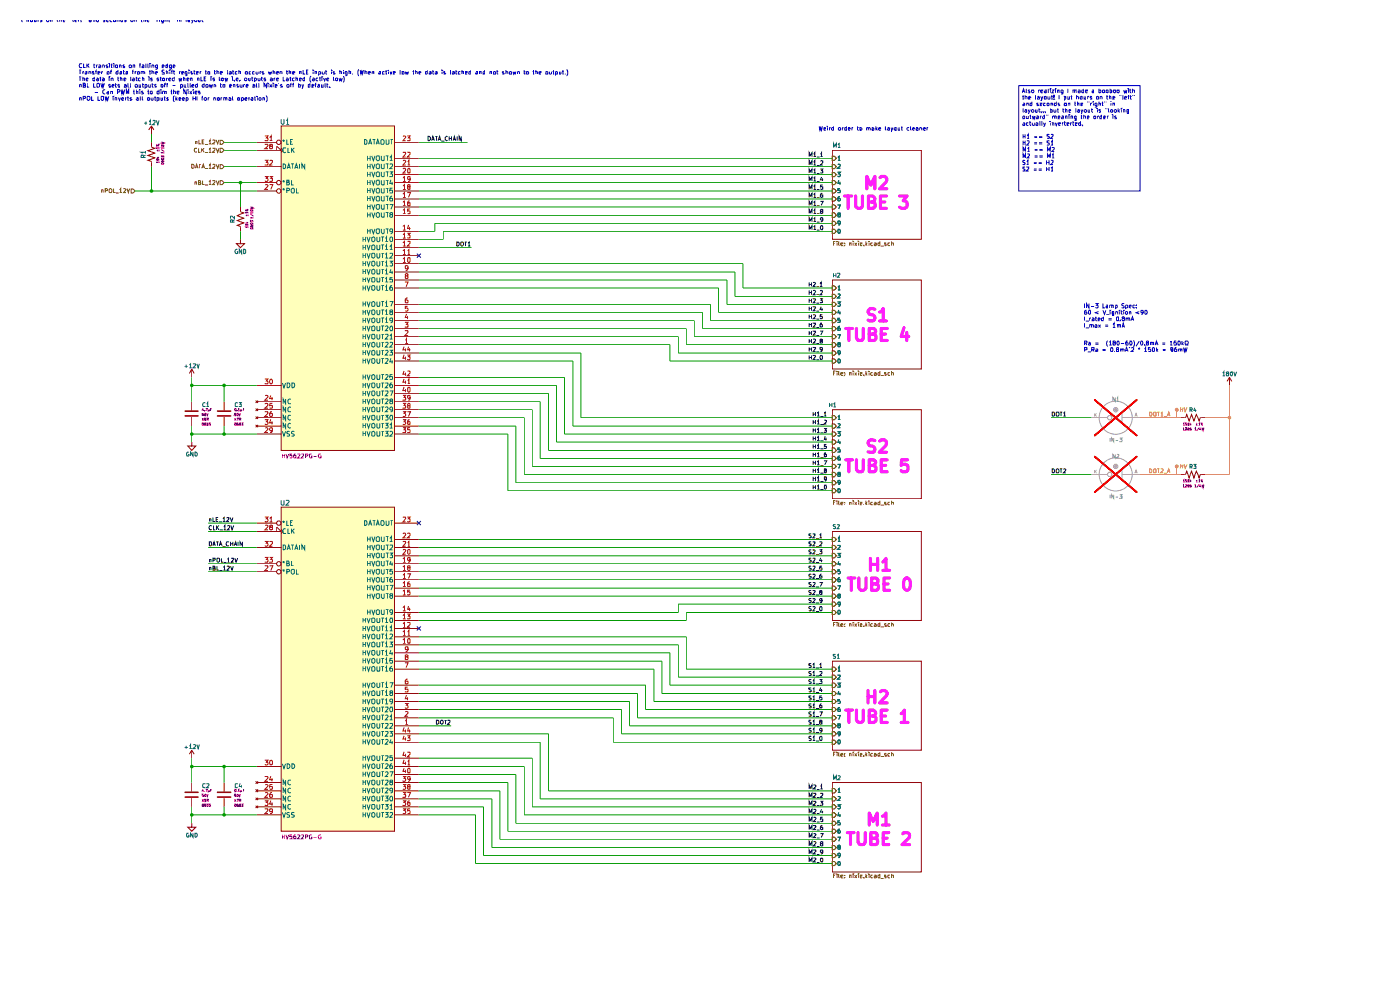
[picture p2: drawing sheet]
<svg xmlns="http://www.w3.org/2000/svg" width="297mm" height="210mm" viewBox="0 0 297 210" stroke-linecap="round" stroke-linejoin="round" font-family="sans-serif">
<path d="M176.6 60.7h.4l.4 .4-.4 .4h-.4z" fill="none" stroke="#765500" stroke-width=".21"/>
<path d="M177.8 60.9l.2-.2v.8M177.8 61.5h.5" fill="none" stroke="#006665" stroke-width=".21"/>
<path d="M176.6 74.5h.4l.4 .4-.4 .4h-.4z" fill="#fff"/>
<path d="M176.6 74.5h.4l.4 .4-.4 .4h-.4z" fill="none" stroke="#765500" stroke-width=".21"/>
<path d="M178.3 74.8l-.2 .2-.3-.1v-.4l.3-.1 .2 .2-.2 .6h-.3" fill="none" stroke="#006665" stroke-width=".21"/>
<path d="M176.6 69.3h.4l.4 .4-.4 .4h-.4z" fill="#fff"/>
<path d="M176.6 69.3h.4l.4 .4-.4 .4h-.4z" fill="none" stroke="#765500" stroke-width=".21"/>
<path d="M178.2 69.2l-.4 .3v.6l.5-.1-.2-.4-.3 .1" fill="none" stroke="#006665" stroke-width=".21"/>
<path d="M176.6 72.7h.4l.4 .4-.4 .5h-.4z" fill="#fff"/>
<path d="M176.6 72.7h.4l.4 .4-.4 .5h-.4z" fill="none" stroke="#765500" stroke-width=".21"/>
<path d="M177.9 73l-.1-.2 .4-.1v.3l-.4 .1v.4h.4l.1-.3-.2-.2" fill="none" stroke="#006665" stroke-width=".21"/>
<path d="M176.6 71h.4l.4 .4-.4 .4h-.4z" fill="#fff"/>
<path d="M176.6 71h.4l.4 .4-.4 .4h-.4z" fill="none" stroke="#765500" stroke-width=".21"/>
<path d="M177.7 71h.6l-.4 .8" fill="none" stroke="#006665" stroke-width=".21"/>
<path d="M176.6 67.5h.4l.4 .5-.4 .5h-.4z" fill="#fff"/>
<path d="M176.6 67.5h.4l.4 .5-.4 .5h-.4z" fill="none" stroke="#765500" stroke-width=".21"/>
<path d="M178.2 67.5h-.4v.4h.4v.5l-.4-.1" fill="none" stroke="#006665" stroke-width=".21"/>
<path d="M176.6 64.1h.4l.4 .5-.4 .4h-.4z" fill="#fff"/>
<path d="M176.6 64.1h.4l.4 .5-.4 .4h-.4z" fill="none" stroke="#765500" stroke-width=".21"/>
<path d="M177.7 64.1h.6l-.4 .3 .4 .2v.2l-.2 .2-.4-.1" fill="none" stroke="#006665" stroke-width=".21"/>
<path d="M176.6 62.4h.4l.4 .5-.4 .4h-.4z" fill="#fff"/>
<path d="M176.6 62.4h.4l.4 .5-.4 .4h-.4z" fill="none" stroke="#765500" stroke-width=".21"/>
<path d="M177.8 62.4h.3l.2 .2-.6 .6h.6" fill="none" stroke="#006665" stroke-width=".21"/>
<path d="M176.6 76.2h.4l.4 .4-.4 .4h-.4z" fill="#fff"/>
<path d="M176.6 76.2h.4l.4 .4-.4 .4h-.4z" fill="none" stroke="#765500" stroke-width=".21"/>
<path d="M177.8 76.2a.42 .42 0 0 1 .4 .2 .42 .42 0 0 1-.1 .5l-.2 .1-.1-.2z" fill="none" stroke="#006665" stroke-width=".21"/>
<path d="M176.6 65.8h.4l.4 .5-.4 .4h-.4z" fill="#fff"/>
<path d="M176.6 65.8h.4l.4 .5-.4 .4h-.4z" fill="none" stroke="#765500" stroke-width=".21"/>
<path d="M177.9 65.7l-.1 .6h.5M178.2 66.1v.6" fill="none" stroke="#006665" stroke-width=".21"/>
<g fill="#fff">
<path d="M176.6 59.4h18.9v18.9h-18.9z"/>
<path d="M176.6 33.1h.4l.4 .5-.4 .4h-.4z"/>
</g>
<path d="M176.6 33.1h.4l.4 .5-.4 .4h-.4z" fill="none" stroke="#765500" stroke-width=".21"/>
<path d="M177.8 33.4l.2-.3v.9M177.8 34h.5" fill="none" stroke="#006665" stroke-width=".21"/>
<path d="M176.6 46.9h.4l.4 .5-.4 .4h-.4z" fill="#fff"/>
<path d="M176.6 46.9h.4l.4 .5-.4 .4h-.4z" fill="none" stroke="#765500" stroke-width=".21"/>
<path d="M178.3 47.3l-.2 .2-.3-.1v-.5h.3l.2 .1-.2 .7h-.3" fill="none" stroke="#006665" stroke-width=".21"/>
<path d="M176.6 41.8h.4l.4 .4-.4 .4h-.4z" fill="#fff"/>
<path d="M176.6 41.8h.4l.4 .4-.4 .4h-.4z" fill="none" stroke="#765500" stroke-width=".21"/>
<path d="M178.2 41.7l-.4 .3v.5l.3 .1 .2-.1-.2-.5-.3 .2" fill="none" stroke="#006665" stroke-width=".21"/>
<path d="M176.6 45.2h.4l.4 .5-.4 .4h-.4z" fill="#fff"/>
<path d="M176.6 45.2h.4l.4 .5-.4 .4h-.4z" fill="none" stroke="#765500" stroke-width=".21"/>
<path d="M177.9 45.5l-.1-.2 .4-.1v.3l-.4 .1v.3l.4 .1 .1-.3-.2-.2" fill="none" stroke="#006665" stroke-width=".21"/>
<path d="M176.6 43.5h.4l.4 .4-.4 .4h-.4z" fill="#fff"/>
<path d="M176.6 43.5h.4l.4 .4-.4 .4h-.4z" fill="none" stroke="#765500" stroke-width=".21"/>
<path d="M177.7 43.5h.6l-.4 .8" fill="none" stroke="#006665" stroke-width=".21"/>
<path d="M176.6 40.1h.4l.4 .4-.4 .4h-.4z" fill="#fff"/>
<path d="M176.6 40.1h.4l.4 .4-.4 .4h-.4z" fill="none" stroke="#765500" stroke-width=".21"/>
<path d="M178.2 40h-.4v.4l.4-.1v.6l-.4-.1" fill="none" stroke="#006665" stroke-width=".21"/>
<path d="M176.6 36.6h.4l.4 .4-.4 .5h-.4z" fill="#fff"/>
<path d="M176.6 36.6h.4l.4 .4-.4 .5h-.4z" fill="none" stroke="#765500" stroke-width=".21"/>
<path d="M177.7 36.5h.6l-.4 .4 .4 .1v.3l-.2 .2-.4-.1" fill="none" stroke="#006665" stroke-width=".21"/>
<path d="M176.6 34.9h.4l.4 .5-.4 .4h-.4z" fill="#fff"/>
<path d="M176.6 34.9h.4l.4 .5-.4 .4h-.4z" fill="none" stroke="#765500" stroke-width=".21"/>
<path d="M177.8 34.9l.3-.1 .2 .3-.6 .6h.6" fill="none" stroke="#006665" stroke-width=".21"/>
<path d="M176.6 48.6h.4l.4 .5-.4 .4h-.4z" fill="#fff"/>
<path d="M176.6 48.6h.4l.4 .5-.4 .4h-.4z" fill="none" stroke="#765500" stroke-width=".21"/>
<path d="M177.8 48.6a.42 .42 0 0 1 .4 .3 .42 .42 0 0 1-.1 .5l-.2 .1-.1-.2z" fill="none" stroke="#006665" stroke-width=".21"/>
<path d="M176.6 38.3h.4l.4 .4-.4 .5h-.4z" fill="#fff"/>
<path d="M176.6 38.3h.4l.4 .4-.4 .5h-.4z" fill="none" stroke="#765500" stroke-width=".21"/>
<path d="M177.9 38.2l-.1 .7h.5M178.2 38.6v.6" fill="none" stroke="#006665" stroke-width=".21"/>
<g fill="#fff">
<path d="M176.6 31.9h18.9v18.9h-18.9z"/>
<path d="M176.6 167.3h.4l.4 .5-.4 .4h-.4z"/>
</g>
<path d="M176.6 167.3h.4l.4 .5-.4 .4h-.4z" fill="none" stroke="#765500" stroke-width=".21"/>
<path d="M177.8 167.5l.2-.2v.8M177.8 168.1h.5" fill="none" stroke="#006665" stroke-width=".21"/>
<path d="M176.6 181.1h.4l.4 .4-.4 .4h-.4z" fill="#fff"/>
<path d="M176.6 181.1h.4l.4 .4-.4 .4h-.4z" fill="none" stroke="#765500" stroke-width=".21"/>
<path d="M178.3 181.4l-.2 .2-.3-.1v-.4l.3-.1 .2 .1-.2 .7-.3 .1" fill="none" stroke="#006665" stroke-width=".21"/>
<path d="M176.6 175.9h.4l.4 .4-.4 .4h-.4z" fill="#fff"/>
<path d="M176.6 175.9h.4l.4 .4-.4 .4h-.4z" fill="none" stroke="#765500" stroke-width=".21"/>
<path d="M178.2 175.9l-.4 .2v.6h.3l.2-.4-.2-.1-.3 .1" fill="none" stroke="#006665" stroke-width=".21"/>
<path d="M176.6 179.4h.4l.4 .4-.4 .4h-.4z" fill="#fff"/>
<path d="M176.6 179.4h.4l.4 .4-.4 .4h-.4z" fill="none" stroke="#765500" stroke-width=".21"/>
<path d="M177.9 179.7l-.1-.1v-.2l.3-.1 .2 .2-.2 .2h-.3v.3l.4 .1 .1-.3-.2-.1" fill="none" stroke="#006665" stroke-width=".21"/>
<path d="M176.6 177.6h.4l.4 .4-.4 .4h-.4z" fill="#fff"/>
<path d="M176.6 177.6h.4l.4 .4-.4 .4h-.4z" fill="none" stroke="#765500" stroke-width=".21"/>
<path d="M177.7 177.6h.6l-.4 .8" fill="none" stroke="#006665" stroke-width=".21"/>
<path d="M176.6 174.2h.4l.4 .4-.4 .5h-.4z" fill="#fff"/>
<path d="M176.6 174.2h.4l.4 .4-.4 .5h-.4z" fill="none" stroke="#765500" stroke-width=".21"/>
<path d="M178.2 174.1h-.4v.4h.3l.2 .1-.1 .4-.4-.1" fill="none" stroke="#006665" stroke-width=".21"/>
<path d="M176.6 170.7h.4l.4 .5-.4 .4h-.4z" fill="#fff"/>
<path d="M176.6 170.7h.4l.4 .5-.4 .4h-.4z" fill="none" stroke="#765500" stroke-width=".21"/>
<path d="M177.7 170.7h.6l-.4 .3 .4 .2v.2l-.2 .2-.4-.1" fill="none" stroke="#006665" stroke-width=".21"/>
<path d="M176.6 169h.4l.4 .5-.4 .4h-.4z" fill="#fff"/>
<path d="M176.6 169h.4l.4 .5-.4 .4h-.4z" fill="none" stroke="#765500" stroke-width=".21"/>
<path d="M177.8 169h.3l.2 .2-.6 .6h.6" fill="none" stroke="#006665" stroke-width=".21"/>
<path d="M176.6 182.8h.4l.4 .4-.4 .4h-.4z" fill="#fff"/>
<path d="M176.6 182.8h.4l.4 .4-.4 .4h-.4z" fill="none" stroke="#765500" stroke-width=".21"/>
<path d="M177.8 182.8a.43 .43 0 0 1 .5 .3 .43 .43 0 0 1-.4 .5l-.1-.2z" fill="none" stroke="#006665" stroke-width=".21"/>
<path d="M176.6 172.4h.4l.4 .4-.4 .6h-.4z" fill="#fff"/>
<path d="M176.6 172.4h.4l.4 .4-.4 .6h-.4z" fill="none" stroke="#765500" stroke-width=".21"/>
<path d="M177.9 172.3l-.1 .7h.5M178.2 172.7v.6" fill="none" stroke="#006665" stroke-width=".21"/>
<g fill="#fff">
<path d="M176.6 166h18.9v19h-18.9z"/>
<path d="M176.6 141.5h.4l.4 .4-.4 .5h-.4z"/>
</g>
<path d="M176.6 141.5h.4l.4 .4-.4 .5h-.4z" fill="none" stroke="#765500" stroke-width=".21"/>
<path d="M177.8 141.7l.2-.3v1M177.8 142.4h.5" fill="none" stroke="#006665" stroke-width=".21"/>
<path d="M176.6 155.2h.4l.4 .5-.4 .4h-.4z" fill="#fff"/>
<path d="M176.6 155.2h.4l.4 .5-.4 .4h-.4z" fill="none" stroke="#765500" stroke-width=".21"/>
<path d="M178.3 155.6l-.1 .1h-.4v-.4l.4-.1 .1 .2-.1 .5-.4 .2" fill="none" stroke="#006665" stroke-width=".21"/>
<path d="M176.6 150.1h.4l.4 .4-.4 .4h-.4z" fill="#fff"/>
<path d="M176.6 150.1h.4l.4 .4-.4 .4h-.4z" fill="none" stroke="#765500" stroke-width=".21"/>
<path d="M178.2 150.1l-.4 .1v.6l.4 .1v-.5h-.4v.2" fill="none" stroke="#006665" stroke-width=".21"/>
<path d="M176.6 153.5h.4l.4 .5-.4 .4h-.4z" fill="#fff"/>
<path d="M176.6 153.5h.4l.4 .5-.4 .4h-.4z" fill="none" stroke="#765500" stroke-width=".21"/>
<path d="M177.9 153.9l-.1-.1v-.3h.4l.1 .2-.2 .2-.3 .1v.3l.1 .1 .4-.2-.2-.3" fill="none" stroke="#006665" stroke-width=".21"/>
<path d="M176.6 151.9h.4l.4 .4-.4 .4h-.4z" fill="#fff"/>
<path d="M176.6 151.9h.4l.4 .4-.4 .4h-.4z" fill="none" stroke="#765500" stroke-width=".21"/>
<path d="M177.7 151.8h.6l-.4 .8" fill="none" stroke="#006665" stroke-width=".21"/>
<path d="M176.6 148.4h.4l.4 .4-.4 .4h-.4z" fill="#fff"/>
<path d="M176.6 148.4h.4l.4 .4-.4 .4h-.4z" fill="none" stroke="#765500" stroke-width=".21"/>
<path d="M178.2 148.4h-.4v.3l.3-.1 .2 .5-.2 .1-.3-.1" fill="none" stroke="#006665" stroke-width=".21"/>
<path d="M176.6 144.9h.4l.4 .4-.4 .5h-.4z" fill="#fff"/>
<path d="M176.6 144.9h.4l.4 .4-.4 .5h-.4z" fill="none" stroke="#765500" stroke-width=".21"/>
<path d="M177.7 144.9h.6l-.4 .3h.3v.6l-.5-.1" fill="none" stroke="#006665" stroke-width=".21"/>
<path d="M176.6 143.2h.4l.4 .4-.4 .5h-.4z" fill="#fff"/>
<path d="M176.6 143.2h.4l.4 .4-.4 .5h-.4z" fill="none" stroke="#765500" stroke-width=".21"/>
<path d="M177.8 143.3l.4-.1 .1 .3-.6 .6h.6" fill="none" stroke="#006665" stroke-width=".21"/>
<path d="M176.6 157h.4l.4 .4-.4 .5h-.4z" fill="#fff"/>
<path d="M176.6 157h.4l.4 .4-.4 .5h-.4z" fill="none" stroke="#765500" stroke-width=".21"/>
<path d="M177.9 156.9a.43 .43 0 0 1 .4 .5 .43 .43 0 0 1-.5 .4v-.7z" fill="none" stroke="#006665" stroke-width=".21"/>
<path d="M176.6 146.7h.4l.4 .4-.4 .4h-.4z" fill="#fff"/>
<path d="M176.6 146.7h.4l.4 .4-.4 .4h-.4z" fill="none" stroke="#765500" stroke-width=".21"/>
<path d="M177.9 146.6l-.1 .6h.5M178.2 146.9v.5" fill="none" stroke="#006665" stroke-width=".21"/>
<g fill="#fff">
<path d="M176.6 140.3h18.9v18.8h-18.9z"/>
<path d="M176.6 114h.4l.4 .4-.4 .5h-.4z"/>
</g>
<path d="M176.6 114h.4l.4 .4-.4 .5h-.4z" fill="none" stroke="#765500" stroke-width=".21"/>
<path d="M177.8 114.2l.2-.3v1M177.8 114.9h.5" fill="none" stroke="#006665" stroke-width=".21"/>
<path d="M176.6 127.7h.4l.4 .4-.4 .5h-.4z" fill="#fff"/>
<path d="M176.6 127.7h.4l.4 .4-.4 .5h-.4z" fill="none" stroke="#765500" stroke-width=".21"/>
<path d="M178.3 128.1l-.1 .1h-.4v-.4l.4-.1 .1 .2-.2 .7h-.3" fill="none" stroke="#006665" stroke-width=".21"/>
<path d="M176.6 122.6h.4l.4 .4-.4 .5h-.4z" fill="#fff"/>
<path d="M176.6 122.6h.4l.4 .4-.4 .5h-.4z" fill="none" stroke="#765500" stroke-width=".21"/>
<path d="M178.2 122.6l-.4 .1v.6l.4 .1v-.5h-.4v.2" fill="none" stroke="#006665" stroke-width=".21"/>
<path d="M176.6 126h.4l.4 .5-.4 .4h-.4z" fill="#fff"/>
<path d="M176.6 126h.4l.4 .5-.4 .4h-.4z" fill="none" stroke="#765500" stroke-width=".21"/>
<path d="M177.9 126.4l-.1-.3 .4-.1 .1 .2-.2 .2-.3 .1v.3l.1 .1 .4-.2-.2-.3" fill="none" stroke="#006665" stroke-width=".21"/>
<path d="M176.6 124.3h.4l.4 .5-.4 .4h-.4z" fill="#fff"/>
<path d="M176.6 124.3h.4l.4 .5-.4 .4h-.4z" fill="none" stroke="#765500" stroke-width=".21"/>
<path d="M177.7 124.3h.6l-.4 .8" fill="none" stroke="#006665" stroke-width=".21"/>
<path d="M176.6 120.9h.4l.4 .4-.4 .4h-.4z" fill="#fff"/>
<path d="M176.6 120.9h.4l.4 .4-.4 .4h-.4z" fill="none" stroke="#765500" stroke-width=".21"/>
<path d="M178.2 120.9h-.4v.3l.3-.1 .2 .4-.2 .2-.3-.1" fill="none" stroke="#006665" stroke-width=".21"/>
<path d="M176.6 117.4h.4l.4 .5-.4 .4h-.4z" fill="#fff"/>
<path d="M176.6 117.4h.4l.4 .5-.4 .4h-.4z" fill="none" stroke="#765500" stroke-width=".21"/>
<path d="M177.7 117.4h.6l-.4 .3h.3v.5h-.5" fill="none" stroke="#006665" stroke-width=".21"/>
<path d="M176.6 115.7h.4l.4 .4-.4 .4h-.4z" fill="#fff"/>
<path d="M176.6 115.7h.4l.4 .4-.4 .4h-.4z" fill="none" stroke="#765500" stroke-width=".21"/>
<path d="M177.8 115.8l.4-.1 .1 .3-.6 .5h.6" fill="none" stroke="#006665" stroke-width=".21"/>
<path d="M176.6 129.5h.4l.4 .4-.4 .4h-.4z" fill="#fff"/>
<path d="M176.6 129.5h.4l.4 .4-.4 .4h-.4z" fill="none" stroke="#765500" stroke-width=".21"/>
<path d="M177.9 129.4a.43 .43 0 0 1 .4 .5 .43 .43 0 0 1-.5 .4v-.7z" fill="none" stroke="#006665" stroke-width=".21"/>
<path d="M176.6 119.2h.4l.4 .4-.4 .4h-.4z" fill="#fff"/>
<path d="M176.6 119.2h.4l.4 .4-.4 .4h-.4z" fill="none" stroke="#765500" stroke-width=".21"/>
<path d="M177.9 119.1l-.1 .6h.5M178.2 119.4v.5" fill="none" stroke="#006665" stroke-width=".21"/>
<g fill="#fff">
<path d="M176.6 112.7h18.9v18.9h-18.9z"/>
<path d="M176.6 88.2h.4l.4 .4-.4 .4h-.4z"/>
</g>
<path d="M176.6 88.2h.4l.4 .4-.4 .4h-.4z" fill="none" stroke="#765500" stroke-width=".21"/>
<path d="M177.8 88.4l.2-.2v.8M177.8 89h.5" fill="none" stroke="#006665" stroke-width=".21"/>
<path d="M176.6 102h.4l.4 .4-.4 .4h-.4z" fill="#fff"/>
<path d="M176.6 102h.4l.4 .4-.4 .4h-.4z" fill="none" stroke="#765500" stroke-width=".21"/>
<path d="M178.3 102.3l-.2 .2-.3-.1v-.4l.3-.1 .2 .2-.2 .6h-.3" fill="none" stroke="#006665" stroke-width=".21"/>
<path d="M176.6 96.8h.4l.4 .4-.4 .5h-.4z" fill="#fff"/>
<path d="M176.6 96.8h.4l.4 .4-.4 .5h-.4z" fill="none" stroke="#765500" stroke-width=".21"/>
<path d="M178.2 96.7l-.4 .1v.7h.5l-.2-.4-.3 .1" fill="none" stroke="#006665" stroke-width=".21"/>
<path d="M176.6 100.2h.4l.4 .4-.4 .5h-.4z" fill="#fff"/>
<path d="M176.6 100.2h.4l.4 .4-.4 .5h-.4z" fill="none" stroke="#765500" stroke-width=".21"/>
<path d="M177.9 100.5l-.1-.2 .4-.1v.3l-.4 .1v.4l.4 .1 .1-.4-.2-.2" fill="none" stroke="#006665" stroke-width=".21"/>
<path d="M176.6 98.5h.4l.4 .4-.4 .5h-.4z" fill="#fff"/>
<path d="M176.6 98.5h.4l.4 .4-.4 .5h-.4z" fill="none" stroke="#765500" stroke-width=".21"/>
<path d="M177.7 98.5h.6l-.4 .9" fill="none" stroke="#006665" stroke-width=".21"/>
<path d="M176.6 95h.4l.4 .5-.4 .5h-.4z" fill="#fff"/>
<path d="M176.6 95h.4l.4 .5-.4 .5h-.4z" fill="none" stroke="#765500" stroke-width=".21"/>
<path d="M178.2 95h-.4v.5l.4-.1v.5l-.4-.1" fill="none" stroke="#006665" stroke-width=".21"/>
<path d="M176.6 91.7h.4l.4 .4-.4 .4h-.4z" fill="#fff"/>
<path d="M176.6 91.7h.4l.4 .4-.4 .4h-.4z" fill="none" stroke="#765500" stroke-width=".21"/>
<path d="M177.7 91.6h.6l-.4 .3 .4 .2v.2l-.2 .2-.4-.1" fill="none" stroke="#006665" stroke-width=".21"/>
<path d="M176.6 90h.4l.4 .4-.4 .4h-.4z" fill="#fff"/>
<path d="M176.6 90h.4l.4 .4-.4 .4h-.4z" fill="none" stroke="#765500" stroke-width=".21"/>
<path d="M177.8 90l.3-.1 .2 .2-.6 .6h.6" fill="none" stroke="#006665" stroke-width=".21"/>
<path d="M176.6 103.7h.4l.4 .4-.4 .4h-.4z" fill="#fff"/>
<path d="M176.6 103.7h.4l.4 .4-.4 .4h-.4z" fill="none" stroke="#765500" stroke-width=".21"/>
<path d="M177.8 103.8l.1-.1a.43 .43 0 0 1 .4 .4 .43 .43 0 0 1-.4 .4l-.1-.1z" fill="none" stroke="#006665" stroke-width=".21"/>
<path d="M176.6 93.3h.4l.4 .5-.4 .4h-.4z" fill="#fff"/>
<path d="M176.6 93.3h.4l.4 .5-.4 .4h-.4z" fill="none" stroke="#765500" stroke-width=".21"/>
<path d="M177.9 93.3l-.1 .6h.5M178.2 93.6v.6" fill="none" stroke="#006665" stroke-width=".21"/>
<path d="M176.6 86.9h18.9v18.9h-18.9z" fill="#fff"/>
<g fill="#ffb">
<path d="M59.6 107.6h24.1v68.7h-24.1z"/>
<path d="M59.6 26.7h24.1v68.8h-24.1z"/>
</g>
<path d="M232.2 84.8l8.9 7.6M232.2 96.9l8.9 7.5M241.1 84.8l-8.9 7.6M241.1 96.9l-8.9 7.5" fill="none" stroke="#f10000" stroke-width=".34"/>
<path d="M176.6 60.7h.4l.4 .4-.4 .4h-.4z" fill="#fff"/>
<path d="M176.6 60.7h.4l.4 .4-.4 .4h-.4z" fill="none" stroke="#765500" stroke-width=".21"/>
<path d="M177.8 60.9l.2-.2v.8M177.8 61.5h.5" fill="none" stroke="#006665" stroke-width=".21"/>
<path d="M176.6 74.5h.4l.4 .4-.4 .4h-.4z" fill="#fff"/>
<path d="M176.6 74.5h.4l.4 .4-.4 .4h-.4z" fill="none" stroke="#765500" stroke-width=".21"/>
<path d="M178.3 74.8l-.2 .2-.3-.1v-.4l.3-.1 .2 .2-.2 .6h-.3" fill="none" stroke="#006665" stroke-width=".21"/>
<path d="M176.6 69.3h.4l.4 .4-.4 .4h-.4z" fill="#fff"/>
<path d="M176.6 69.3h.4l.4 .4-.4 .4h-.4z" fill="none" stroke="#765500" stroke-width=".21"/>
<path d="M178.2 69.2l-.4 .3v.6l.5-.1-.2-.4-.3 .1" fill="none" stroke="#006665" stroke-width=".21"/>
<path d="M176.6 72.7h.4l.4 .4-.4 .5h-.4z" fill="#fff"/>
<path d="M176.6 72.7h.4l.4 .4-.4 .5h-.4z" fill="none" stroke="#765500" stroke-width=".21"/>
<path d="M177.9 73l-.1-.2 .4-.1v.3l-.4 .1v.4h.4l.1-.3-.2-.2" fill="none" stroke="#006665" stroke-width=".21"/>
<path d="M176.6 71h.4l.4 .4-.4 .4h-.4z" fill="#fff"/>
<path d="M176.6 71h.4l.4 .4-.4 .4h-.4z" fill="none" stroke="#765500" stroke-width=".21"/>
<path d="M177.7 71h.6l-.4 .8" fill="none" stroke="#006665" stroke-width=".21"/>
<path d="M176.6 67.5h.4l.4 .5-.4 .5h-.4z" fill="#fff"/>
<path d="M176.6 67.5h.4l.4 .5-.4 .5h-.4z" fill="none" stroke="#765500" stroke-width=".21"/>
<path d="M178.2 67.5h-.4v.4h.4v.5l-.4-.1" fill="none" stroke="#006665" stroke-width=".21"/>
<path d="M176.6 64.1h.4l.4 .5-.4 .4h-.4z" fill="#fff"/>
<path d="M176.6 64.1h.4l.4 .5-.4 .4h-.4z" fill="none" stroke="#765500" stroke-width=".21"/>
<path d="M177.7 64.1h.6l-.4 .3 .4 .2v.2l-.2 .2-.4-.1" fill="none" stroke="#006665" stroke-width=".21"/>
<path d="M176.6 62.4h.4l.4 .5-.4 .4h-.4z" fill="#fff"/>
<path d="M176.6 62.4h.4l.4 .5-.4 .4h-.4z" fill="none" stroke="#765500" stroke-width=".21"/>
<path d="M177.8 62.4h.3l.2 .2-.6 .6h.6" fill="none" stroke="#006665" stroke-width=".21"/>
<path d="M176.6 76.2h.4l.4 .4-.4 .4h-.4z" fill="#fff"/>
<path d="M176.6 76.2h.4l.4 .4-.4 .4h-.4z" fill="none" stroke="#765500" stroke-width=".21"/>
<path d="M177.8 76.2a.42 .42 0 0 1 .4 .2 .42 .42 0 0 1-.1 .5l-.2 .1-.1-.2z" fill="none" stroke="#006665" stroke-width=".21"/>
<path d="M176.6 65.8h.4l.4 .5-.4 .4h-.4z" fill="#fff"/>
<path d="M176.6 65.8h.4l.4 .5-.4 .4h-.4z" fill="none" stroke="#765500" stroke-width=".21"/>
<path d="M177.9 65.7l-.1 .6h.5M178.2 66.1v.6" fill="none" stroke="#006665" stroke-width=".21"/>
<path d="M176.6 59.4h18.9v18.9h-18.9z" fill="none" stroke="#910000" stroke-width=".21"/>
<path d="M176.6 33.1h.4l.4 .5-.4 .4h-.4z" fill="#fff"/>
<path d="M176.6 33.1h.4l.4 .5-.4 .4h-.4z" fill="none" stroke="#765500" stroke-width=".21"/>
<path d="M177.8 33.4l.2-.3v.9M177.8 34h.5" fill="none" stroke="#006665" stroke-width=".21"/>
<path d="M176.6 46.9h.4l.4 .5-.4 .4h-.4z" fill="#fff"/>
<path d="M176.6 46.9h.4l.4 .5-.4 .4h-.4z" fill="none" stroke="#765500" stroke-width=".21"/>
<path d="M178.3 47.3l-.2 .2-.3-.1v-.5h.3l.2 .1-.2 .7h-.3" fill="none" stroke="#006665" stroke-width=".21"/>
<path d="M176.6 41.8h.4l.4 .4-.4 .4h-.4z" fill="#fff"/>
<path d="M176.6 41.8h.4l.4 .4-.4 .4h-.4z" fill="none" stroke="#765500" stroke-width=".21"/>
<path d="M178.2 41.7l-.4 .3v.5l.3 .1 .2-.1-.2-.5-.3 .2" fill="none" stroke="#006665" stroke-width=".21"/>
<path d="M176.6 45.2h.4l.4 .5-.4 .4h-.4z" fill="#fff"/>
<path d="M176.6 45.2h.4l.4 .5-.4 .4h-.4z" fill="none" stroke="#765500" stroke-width=".21"/>
<path d="M177.9 45.5l-.1-.2 .4-.1v.3l-.4 .1v.3l.4 .1 .1-.3-.2-.2" fill="none" stroke="#006665" stroke-width=".21"/>
<path d="M176.6 43.5h.4l.4 .4-.4 .4h-.4z" fill="#fff"/>
<path d="M176.6 43.5h.4l.4 .4-.4 .4h-.4z" fill="none" stroke="#765500" stroke-width=".21"/>
<path d="M177.7 43.5h.6l-.4 .8" fill="none" stroke="#006665" stroke-width=".21"/>
<path d="M176.6 40.1h.4l.4 .4-.4 .4h-.4z" fill="#fff"/>
<path d="M176.6 40.1h.4l.4 .4-.4 .4h-.4z" fill="none" stroke="#765500" stroke-width=".21"/>
<path d="M178.2 40h-.4v.4l.4-.1v.6l-.4-.1" fill="none" stroke="#006665" stroke-width=".21"/>
<path d="M176.6 36.6h.4l.4 .4-.4 .5h-.4z" fill="#fff"/>
<path d="M176.6 36.6h.4l.4 .4-.4 .5h-.4z" fill="none" stroke="#765500" stroke-width=".21"/>
<path d="M177.7 36.5h.6l-.4 .4 .4 .1v.3l-.2 .2-.4-.1" fill="none" stroke="#006665" stroke-width=".21"/>
<path d="M176.6 34.9h.4l.4 .5-.4 .4h-.4z" fill="#fff"/>
<path d="M176.6 34.9h.4l.4 .5-.4 .4h-.4z" fill="none" stroke="#765500" stroke-width=".21"/>
<path d="M177.8 34.9l.3-.1 .2 .3-.6 .6h.6" fill="none" stroke="#006665" stroke-width=".21"/>
<path d="M176.6 48.6h.4l.4 .5-.4 .4h-.4z" fill="#fff"/>
<path d="M176.6 48.6h.4l.4 .5-.4 .4h-.4z" fill="none" stroke="#765500" stroke-width=".21"/>
<path d="M177.8 48.6a.42 .42 0 0 1 .4 .3 .42 .42 0 0 1-.1 .5l-.2 .1-.1-.2z" fill="none" stroke="#006665" stroke-width=".21"/>
<path d="M176.6 38.3h.4l.4 .4-.4 .5h-.4z" fill="#fff"/>
<path d="M176.6 38.3h.4l.4 .4-.4 .5h-.4z" fill="none" stroke="#765500" stroke-width=".21"/>
<path d="M177.9 38.2l-.1 .7h.5M178.2 38.6v.6" fill="none" stroke="#006665" stroke-width=".21"/>
<path d="M176.6 31.9h18.9v18.9h-18.9z" fill="none" stroke="#910000" stroke-width=".21"/>
<path d="M176.6 167.3h.4l.4 .5-.4 .4h-.4z" fill="#fff"/>
<path d="M176.6 167.3h.4l.4 .5-.4 .4h-.4z" fill="none" stroke="#765500" stroke-width=".21"/>
<path d="M177.8 167.5l.2-.2v.8M177.8 168.1h.5" fill="none" stroke="#006665" stroke-width=".21"/>
<path d="M176.6 181.1h.4l.4 .4-.4 .4h-.4z" fill="#fff"/>
<path d="M176.6 181.1h.4l.4 .4-.4 .4h-.4z" fill="none" stroke="#765500" stroke-width=".21"/>
<path d="M178.3 181.4l-.2 .2-.3-.1v-.4l.3-.1 .2 .1-.2 .7-.3 .1" fill="none" stroke="#006665" stroke-width=".21"/>
<path d="M176.6 175.9h.4l.4 .4-.4 .4h-.4z" fill="#fff"/>
<path d="M176.6 175.9h.4l.4 .4-.4 .4h-.4z" fill="none" stroke="#765500" stroke-width=".21"/>
<path d="M178.2 175.9l-.4 .2v.6h.3l.2-.4-.2-.1-.3 .1" fill="none" stroke="#006665" stroke-width=".21"/>
<path d="M176.6 179.4h.4l.4 .4-.4 .4h-.4z" fill="#fff"/>
<path d="M176.6 179.4h.4l.4 .4-.4 .4h-.4z" fill="none" stroke="#765500" stroke-width=".21"/>
<path d="M177.9 179.7l-.1-.1v-.2l.3-.1 .2 .2-.2 .2h-.3v.3l.4 .1 .1-.3-.2-.1" fill="none" stroke="#006665" stroke-width=".21"/>
<path d="M176.6 177.6h.4l.4 .4-.4 .4h-.4z" fill="#fff"/>
<path d="M176.6 177.6h.4l.4 .4-.4 .4h-.4z" fill="none" stroke="#765500" stroke-width=".21"/>
<path d="M177.7 177.6h.6l-.4 .8" fill="none" stroke="#006665" stroke-width=".21"/>
<path d="M176.6 174.2h.4l.4 .4-.4 .5h-.4z" fill="#fff"/>
<path d="M176.6 174.2h.4l.4 .4-.4 .5h-.4z" fill="none" stroke="#765500" stroke-width=".21"/>
<path d="M178.2 174.1h-.4v.4h.3l.2 .1-.1 .4-.4-.1" fill="none" stroke="#006665" stroke-width=".21"/>
<path d="M176.6 170.7h.4l.4 .5-.4 .4h-.4z" fill="#fff"/>
<path d="M176.6 170.7h.4l.4 .5-.4 .4h-.4z" fill="none" stroke="#765500" stroke-width=".21"/>
<path d="M177.7 170.7h.6l-.4 .3 .4 .2v.2l-.2 .2-.4-.1" fill="none" stroke="#006665" stroke-width=".21"/>
<path d="M176.6 169h.4l.4 .5-.4 .4h-.4z" fill="#fff"/>
<path d="M176.6 169h.4l.4 .5-.4 .4h-.4z" fill="none" stroke="#765500" stroke-width=".21"/>
<path d="M177.8 169h.3l.2 .2-.6 .6h.6" fill="none" stroke="#006665" stroke-width=".21"/>
<path d="M176.6 182.8h.4l.4 .4-.4 .4h-.4z" fill="#fff"/>
<path d="M176.6 182.8h.4l.4 .4-.4 .4h-.4z" fill="none" stroke="#765500" stroke-width=".21"/>
<path d="M177.8 182.8a.43 .43 0 0 1 .5 .3 .43 .43 0 0 1-.4 .5l-.1-.2z" fill="none" stroke="#006665" stroke-width=".21"/>
<path d="M176.6 172.4h.4l.4 .4-.4 .6h-.4z" fill="#fff"/>
<path d="M176.6 172.4h.4l.4 .4-.4 .6h-.4z" fill="none" stroke="#765500" stroke-width=".21"/>
<path d="M177.9 172.3l-.1 .7h.5M178.2 172.7v.6" fill="none" stroke="#006665" stroke-width=".21"/>
<path d="M176.6 166h18.9v19h-18.9z" fill="none" stroke="#910000" stroke-width=".21"/>
<path d="M176.6 141.5h.4l.4 .4-.4 .5h-.4z" fill="#fff"/>
<path d="M176.6 141.5h.4l.4 .4-.4 .5h-.4z" fill="none" stroke="#765500" stroke-width=".21"/>
<path d="M177.8 141.7l.2-.3v1M177.8 142.4h.5" fill="none" stroke="#006665" stroke-width=".21"/>
<path d="M176.6 155.2h.4l.4 .5-.4 .4h-.4z" fill="#fff"/>
<path d="M176.6 155.2h.4l.4 .5-.4 .4h-.4z" fill="none" stroke="#765500" stroke-width=".21"/>
<path d="M178.3 155.6l-.1 .1h-.4v-.4l.4-.1 .1 .2-.1 .5-.4 .2" fill="none" stroke="#006665" stroke-width=".21"/>
<path d="M176.6 150.1h.4l.4 .4-.4 .4h-.4z" fill="#fff"/>
<path d="M176.6 150.1h.4l.4 .4-.4 .4h-.4z" fill="none" stroke="#765500" stroke-width=".21"/>
<path d="M178.2 150.1l-.4 .1v.6l.4 .1v-.5h-.4v.2" fill="none" stroke="#006665" stroke-width=".21"/>
<path d="M176.6 153.5h.4l.4 .5-.4 .4h-.4z" fill="#fff"/>
<path d="M176.6 153.5h.4l.4 .5-.4 .4h-.4z" fill="none" stroke="#765500" stroke-width=".21"/>
<path d="M177.9 153.9l-.1-.1v-.3h.4l.1 .2-.2 .2-.3 .1v.3l.1 .1 .4-.2-.2-.3" fill="none" stroke="#006665" stroke-width=".21"/>
<path d="M176.6 151.9h.4l.4 .4-.4 .4h-.4z" fill="#fff"/>
<path d="M176.6 151.9h.4l.4 .4-.4 .4h-.4z" fill="none" stroke="#765500" stroke-width=".21"/>
<path d="M177.7 151.8h.6l-.4 .8" fill="none" stroke="#006665" stroke-width=".21"/>
<path d="M176.6 148.4h.4l.4 .4-.4 .4h-.4z" fill="#fff"/>
<path d="M176.6 148.4h.4l.4 .4-.4 .4h-.4z" fill="none" stroke="#765500" stroke-width=".21"/>
<path d="M178.2 148.4h-.4v.3l.3-.1 .2 .5-.2 .1-.3-.1" fill="none" stroke="#006665" stroke-width=".21"/>
<path d="M176.6 144.9h.4l.4 .4-.4 .5h-.4z" fill="#fff"/>
<path d="M176.6 144.9h.4l.4 .4-.4 .5h-.4z" fill="none" stroke="#765500" stroke-width=".21"/>
<path d="M177.7 144.9h.6l-.4 .3h.3v.6l-.5-.1" fill="none" stroke="#006665" stroke-width=".21"/>
<path d="M176.6 143.2h.4l.4 .4-.4 .5h-.4z" fill="#fff"/>
<path d="M176.6 143.2h.4l.4 .4-.4 .5h-.4z" fill="none" stroke="#765500" stroke-width=".21"/>
<path d="M177.8 143.3l.4-.1 .1 .3-.6 .6h.6" fill="none" stroke="#006665" stroke-width=".21"/>
<path d="M176.6 157h.4l.4 .4-.4 .5h-.4z" fill="#fff"/>
<path d="M176.6 157h.4l.4 .4-.4 .5h-.4z" fill="none" stroke="#765500" stroke-width=".21"/>
<path d="M177.9 156.9a.43 .43 0 0 1 .4 .5 .43 .43 0 0 1-.5 .4v-.7z" fill="none" stroke="#006665" stroke-width=".21"/>
<path d="M176.6 146.7h.4l.4 .4-.4 .4h-.4z" fill="#fff"/>
<path d="M176.6 146.7h.4l.4 .4-.4 .4h-.4z" fill="none" stroke="#765500" stroke-width=".21"/>
<path d="M177.9 146.6l-.1 .6h.5M178.2 146.9v.5" fill="none" stroke="#006665" stroke-width=".21"/>
<path d="M176.6 140.3h18.9v18.8h-18.9z" fill="none" stroke="#910000" stroke-width=".21"/>
<path d="M176.6 114h.4l.4 .4-.4 .5h-.4z" fill="#fff"/>
<path d="M176.6 114h.4l.4 .4-.4 .5h-.4z" fill="none" stroke="#765500" stroke-width=".21"/>
<path d="M177.8 114.2l.2-.3v1M177.8 114.9h.5" fill="none" stroke="#006665" stroke-width=".21"/>
<path d="M176.6 127.7h.4l.4 .4-.4 .5h-.4z" fill="#fff"/>
<path d="M176.6 127.7h.4l.4 .4-.4 .5h-.4z" fill="none" stroke="#765500" stroke-width=".21"/>
<path d="M178.3 128.1l-.1 .1h-.4v-.4l.4-.1 .1 .2-.2 .7h-.3" fill="none" stroke="#006665" stroke-width=".21"/>
<path d="M176.6 122.6h.4l.4 .4-.4 .5h-.4z" fill="#fff"/>
<path d="M176.6 122.6h.4l.4 .4-.4 .5h-.4z" fill="none" stroke="#765500" stroke-width=".21"/>
<path d="M178.2 122.6l-.4 .1v.6l.4 .1v-.5h-.4v.2" fill="none" stroke="#006665" stroke-width=".21"/>
<path d="M176.6 126h.4l.4 .5-.4 .4h-.4z" fill="#fff"/>
<path d="M176.6 126h.4l.4 .5-.4 .4h-.4z" fill="none" stroke="#765500" stroke-width=".21"/>
<path d="M177.9 126.4l-.1-.3 .4-.1 .1 .2-.2 .2-.3 .1v.3l.1 .1 .4-.2-.2-.3" fill="none" stroke="#006665" stroke-width=".21"/>
<path d="M176.6 124.3h.4l.4 .5-.4 .4h-.4z" fill="#fff"/>
<path d="M176.6 124.3h.4l.4 .5-.4 .4h-.4z" fill="none" stroke="#765500" stroke-width=".21"/>
<path d="M177.7 124.3h.6l-.4 .8" fill="none" stroke="#006665" stroke-width=".21"/>
<path d="M176.6 120.9h.4l.4 .4-.4 .4h-.4z" fill="#fff"/>
<path d="M176.6 120.9h.4l.4 .4-.4 .4h-.4z" fill="none" stroke="#765500" stroke-width=".21"/>
<path d="M178.2 120.9h-.4v.3l.3-.1 .2 .4-.2 .2-.3-.1" fill="none" stroke="#006665" stroke-width=".21"/>
<path d="M176.6 117.4h.4l.4 .5-.4 .4h-.4z" fill="#fff"/>
<path d="M176.6 117.4h.4l.4 .5-.4 .4h-.4z" fill="none" stroke="#765500" stroke-width=".21"/>
<path d="M177.7 117.4h.6l-.4 .3h.3v.5h-.5" fill="none" stroke="#006665" stroke-width=".21"/>
<path d="M176.6 115.7h.4l.4 .4-.4 .4h-.4z" fill="#fff"/>
<path d="M176.6 115.7h.4l.4 .4-.4 .4h-.4z" fill="none" stroke="#765500" stroke-width=".21"/>
<path d="M177.8 115.8l.4-.1 .1 .3-.6 .5h.6" fill="none" stroke="#006665" stroke-width=".21"/>
<path d="M176.6 129.5h.4l.4 .4-.4 .4h-.4z" fill="#fff"/>
<path d="M176.6 129.5h.4l.4 .4-.4 .4h-.4z" fill="none" stroke="#765500" stroke-width=".21"/>
<path d="M177.9 129.4a.43 .43 0 0 1 .4 .5 .43 .43 0 0 1-.5 .4v-.7z" fill="none" stroke="#006665" stroke-width=".21"/>
<path d="M176.6 119.2h.4l.4 .4-.4 .4h-.4z" fill="#fff"/>
<path d="M176.6 119.2h.4l.4 .4-.4 .4h-.4z" fill="none" stroke="#765500" stroke-width=".21"/>
<path d="M177.9 119.1l-.1 .6h.5M178.2 119.4v.5" fill="none" stroke="#006665" stroke-width=".21"/>
<path d="M176.6 112.7h18.9v18.9h-18.9z" fill="none" stroke="#910000" stroke-width=".21"/>
<path d="M176.6 88.2h.4l.4 .4-.4 .4h-.4z" fill="#fff"/>
<path d="M176.6 88.2h.4l.4 .4-.4 .4h-.4z" fill="none" stroke="#765500" stroke-width=".21"/>
<path d="M177.8 88.4l.2-.2v.8M177.8 89h.5" fill="none" stroke="#006665" stroke-width=".21"/>
<path d="M176.6 102h.4l.4 .4-.4 .4h-.4z" fill="#fff"/>
<path d="M176.6 102h.4l.4 .4-.4 .4h-.4z" fill="none" stroke="#765500" stroke-width=".21"/>
<path d="M178.3 102.3l-.2 .2-.3-.1v-.4l.3-.1 .2 .2-.2 .6h-.3" fill="none" stroke="#006665" stroke-width=".21"/>
<path d="M176.6 96.8h.4l.4 .4-.4 .5h-.4z" fill="#fff"/>
<path d="M176.6 96.8h.4l.4 .4-.4 .5h-.4z" fill="none" stroke="#765500" stroke-width=".21"/>
<path d="M178.2 96.7l-.4 .1v.7h.5l-.2-.4-.3 .1" fill="none" stroke="#006665" stroke-width=".21"/>
<path d="M176.6 100.2h.4l.4 .4-.4 .5h-.4z" fill="#fff"/>
<path d="M176.6 100.2h.4l.4 .4-.4 .5h-.4z" fill="none" stroke="#765500" stroke-width=".21"/>
<path d="M177.9 100.5l-.1-.2 .4-.1v.3l-.4 .1v.4l.4 .1 .1-.4-.2-.2" fill="none" stroke="#006665" stroke-width=".21"/>
<path d="M176.6 98.5h.4l.4 .4-.4 .5h-.4z" fill="#fff"/>
<path d="M176.6 98.5h.4l.4 .4-.4 .5h-.4z" fill="none" stroke="#765500" stroke-width=".21"/>
<path d="M177.7 98.5h.6l-.4 .9" fill="none" stroke="#006665" stroke-width=".21"/>
<path d="M176.6 95h.4l.4 .5-.4 .5h-.4z" fill="#fff"/>
<path d="M176.6 95h.4l.4 .5-.4 .5h-.4z" fill="none" stroke="#765500" stroke-width=".21"/>
<path d="M178.2 95h-.4v.5l.4-.1v.5l-.4-.1" fill="none" stroke="#006665" stroke-width=".21"/>
<path d="M176.6 91.7h.4l.4 .4-.4 .4h-.4z" fill="#fff"/>
<path d="M176.6 91.7h.4l.4 .4-.4 .4h-.4z" fill="none" stroke="#765500" stroke-width=".21"/>
<path d="M177.7 91.6h.6l-.4 .3 .4 .2v.2l-.2 .2-.4-.1" fill="none" stroke="#006665" stroke-width=".21"/>
<path d="M176.6 90h.4l.4 .4-.4 .4h-.4z" fill="#fff"/>
<path d="M176.6 90h.4l.4 .4-.4 .4h-.4z" fill="none" stroke="#765500" stroke-width=".21"/>
<path d="M177.8 90l.3-.1 .2 .2-.6 .6h.6" fill="none" stroke="#006665" stroke-width=".21"/>
<path d="M176.6 103.7h.4l.4 .4-.4 .4h-.4z" fill="#fff"/>
<path d="M176.6 103.7h.4l.4 .4-.4 .4h-.4z" fill="none" stroke="#765500" stroke-width=".21"/>
<path d="M177.8 103.8l.1-.1a.43 .43 0 0 1 .4 .4 .43 .43 0 0 1-.4 .4l-.1-.1z" fill="none" stroke="#006665" stroke-width=".21"/>
<path d="M176.6 93.3h.4l.4 .5-.4 .4h-.4z" fill="#fff"/>
<path d="M176.6 93.3h.4l.4 .5-.4 .4h-.4z" fill="none" stroke="#765500" stroke-width=".21"/>
<g fill="none" stroke="#006665" stroke-width=".21">
<path d="M59.9 29.8h.5M59.9 38.4h.5M60.1 30l.1-.2 .1 .2M60.1 34.8l.5 .2v.5l-.2 .3h-.3zM60.1 38.7l.1-.2 .1 .2M60.2 29.6v.2M60.2 38.2v.3M60.2 39.9v.3M60.6 31.5l-.4-.1a.52 .52 0 0 0-.2 .6 .52 .52 0 0 0 .6 .3v-.1M60.8 29.6v1h.5M60.8 38.7h.5v-.5h-.5v1h.5l.1-.3-.2-.2M60.9 35.8l.4-1 .3 1"/>
<path d="M61 35.5h.5M61.1 31.4v1h.4M61.6 30.1h.3M61.8 34.8h.6M61.9 38.2v1h.4M61.9 31.4v1M62 39.9l.4 .2v.7l-.1 .1h-.4a.66 .66 0 0 1 .1-1zM62 31.8l.4 .6M62.1 29.6h-.5v1h.5M62.1 34.8v1M62.4 31.4l-.5 .5M62.5 35.8l.4-1 .3 1"/>
<path d="M62.6 35.5h.5M62.9 39.9v1h.5M63.5 34.8v1M64.6 34.8v1l-.5-1v1M77.3 29.6l.6 .2v.6l-.2 .2h-.4zM77.9 33.1v1M77.9 34.8v1M77.9 36.5v1M77.9 38.2v1M77.9 39.9v1M77.9 38.7h.6M77.9 37h.6"/>
<path d="M77.9 35.3h.6M77.9 33.6h.6M78.2 30.6l.3-1 .4 1M78.3 30.4h.5M78.5 33.1v1M78.5 34.8v1M78.5 36.5v1M78.5 38.2v1M78.5 39.9v1M78.9 39.9l.3 1 .3-1M78.9 38.2l.3 1 .3-1M78.9 36.5l.3 1 .3-1"/>
<path d="M78.9 34.8l.3 1 .3-1M78.9 33.1l.3 1 .3-1M79 29.6h.6M79.4 29.6v1M79.8 30.6l.3-1 .4 1M79.9 30.4h.5M80 38.2h.4l.1 .2v.7l-.4 .1a.66 .66 0 0 1-.1-1zM80 33.1h.4l.1 .1v.7l-.4 .2a.66 .66 0 0 1-.1-1zM80.1 39.9l.4 .2v.7l-.1 .1h-.4a.66 .66 0 0 1 .1-1zM80.1 36.5l.4 .1v.8h-.6a.67 .67 0 0 1 .2-.9zM80.1 34.8l.4 .1v.7l-.1 .2h-.4a.66 .66 0 0 1 .1-1zM80.8 29.8l.4-.2a.66 .66 0 0 1 .1 1l-.5-.1z"/>
<path d="M80.9 39.9v.9l.2 .1h.4v-1M80.9 38.2v.8l.3 .2h.3v-1M80.9 36.5v.8l.2 .2 .4-.1v-.9M80.9 34.8v.8l.2 .2 .4-.1v-.9M80.9 33.1v.8l.3 .2 .3-.1v-.9M81.8 39.9h.6M81.8 38.2h.6M81.8 36.5h.6M81.8 34.8h.6M81.8 33.1h.6M81.9 29.6l.1 1h.3l.2-.2v-.8M82.2 33.1v1"/>
<path d="M82.2 34.8v1M82.2 36.5v1M82.2 38.2v1M82.2 39.9v1M82.7 36.5h.6l-.4 .4 .4 .1v.4h-.6M82.7 34.8h.6v.4l-.6 .6h.6M82.7 33.3l.3-.2v1M82.7 34.1h.6M82.8 29.6h.6M82.9 38.1l-.2 .8h.7M83.1 29.6v1M83.2 38.6v.6"/>
<path d="M83.3 39.9h-.5l-.1 .5 .5-.1 .1 .6h-.6M59.9 40.1h.5M60.1 40.3l.1-.1 .1 .1M60.8 40.4h.5l.1-.3-.6-.2v1M77 50.3v1M77 51.9v1.1M77 53.7v1M77 55.4v1M77 57.1v1M77 58.9v.9M77 55.9h.5M77 54.1h.5"/>
<path d="M77 52.5h.5M77 50.8h.5M77 59.3h.5M77 57.6h.5M77.5 50.3v1M77.5 51.9v1.1M77.5 53.7v1M77.5 55.4v1M77.5 57.1v1M77.5 58.9v.9M77.9 55.4l.3 1 .3-1M77.9 53.7l.3 1 .3-1"/>
<path d="M77.9 51.9l.3 1.1 .3-1.1M77.9 50.3l.3 1 .3-1M77.9 58.9l.3 .9 .3-.9M77.9 57.1l.3 1 .3-1M77.9 41.6v1M77.9 43.4v1M77.9 45.1v1M77.9 48.6v1M77.9 49h.6M77.9 45.6h.6M77.9 43.8h.6M77.9 42.1h.6"/>
<path d="M77.9 40.4h.6M78.5 41.6v1M78.5 43.4v1M78.5 45.1v1M78.5 48.6v1M78.9 55.6l.1-.2h.4a.66 .66 0 0 1-.1 1l-.4-.1zM78.9 53.8h.6a.67 .67 0 0 1-.2 .9l-.4-.1zM78.9 52.1l.4-.2a.66 .66 0 0 1 .1 1.1l-.5-.1zM78.9 50.4l.4-.1a.6 .6 0 0 1 0 1l-.4-.2zM78.9 48.6l.3 1 .3-1M78.9 45.1l.3 1 .3-1M78.9 43.4l.3 1 .3-1"/>
<path d="M78.9 41.6l.3 1 .3-1M78.9 59l.5-.1a.63 .63 0 0 1 0 .9l-.5-.1zM78.9 57.3l.4-.2a.66 .66 0 0 1 .1 1h-.4l-.1-.1zM79.9 43.5h.6v.7l-.4 .2a.67 .67 0 0 1-.2-.9zM80 55.4v.9l.1 .1 .5-.1v-.9M80 53.7v.8l.1 .2h.3l.2-.2v-.8M80 51.9l.1 1.1h.4l.1-.2v-.9M80 50.3v.8l.1 .2 .5-.2v-.8M80 48.6h.5v.8l-.4 .2a.66 .66 0 0 1-.1-1zM80 58.9l.1 .9h.4l.1-.9M80 57.1l.1 1h.4l.1-.1v-.9M80.1 45.1l.4 .2v.6l-.4 .2a.6 .6 0 0 1 0-1z"/>
<path d="M80.1 41.6l.4 .2v.7h-.6a.67 .67 0 0 1 .2-.9zM80.9 48.6v.7l.3 .3 .3-.2v-.8M80.9 45.1v.8l.3 .2 .3-.1v-.9M80.9 43.4v.8l.3 .2 .3-.1v-.9M80.9 41.6v.9l.2 .1 .4-.1v-.9M80.9 55.4h.6M80.9 53.7h.6M80.9 51.9h.6M80.9 50.3h.6M80.9 58.9h.6M80.9 57.1h.6M81.2 50.3v1"/>
<path d="M81.2 51.9v1.1M81.2 53.7v1M81.2 55.4v1M81.2 57.1v1M81.2 58.9v.9M81.7 55.7l.3-.3v1M81.7 54l.3-.3v1M81.7 52.3l.3-.4v1.1M81.7 50.5l.3-.2v1M81.7 59.1l.3-.2v.9M81.7 57.4l.3-.3v1M81.7 56.4h.6"/>
<path d="M81.7 54.7h.6M81.7 53h.6M81.7 51.3h.6M81.7 59.8h.6M81.7 58.1h.6M81.8 48.6h.6M81.8 45.1h.6M81.8 43.4h.6M81.8 41.6h.6M82.2 41.6v1M82.2 43.4v1M82.2 45.1v1"/>
<path d="M82.2 48.6v1M82.7 55.4h.6l-.4 .4 .4 .1v.4h-.6M82.7 53.8h.6v.3l-.6 .6h.6M82.7 52.3l.3-.4v1.1M82.7 43.4h.7l-.5 1M82.7 53h.6M82.9 50.3l.4 .1v.7l-.4 .2a.63 .63 0 0 1 0-1zM82.9 45.5l-.2-.2 .2-.2 .4 .1-.1 .3-.5 .2v.2l.2 .2 .4-.1v-.4l-.2-.1M82.9 57.1l-.2 .7h.7M83.2 41.6a.59 .59 0 0 0-.5 .4 .59 .59 0 0 0 .1 .6l.5-.1v-.4l-.4-.1-.2 .2M83.2 57.4v.7M83.3 49l-.4 .2-.2-.2v-.3l.1-.1h.5v.7l-.5 .3"/>
<path d="M83.3 58.9h-.5l-.1 .4h.6v.4h-.6M77 60.6v1M77 64v1M77 65.7v1.1M77 67.4v1.1M77 69.1v1M77 70.9v1M77 72.6v1M77 74.3v1M77 76.1v1M77 79.5v1M77 73.1h.5"/>
<path d="M77 71.3h.5M77 69.6h.5M77 67.9h.5M77 80h.5M77 76.5h.5M77 74.8h.5M77 66.2h.5M77 64.5h.5M77 61.1h.5M77.5 60.6v1M77.5 64v1M77.5 65.7v1.1"/>
<path d="M77.5 67.4v1.1M77.5 69.1v1M77.5 70.9v1M77.5 72.6v1M77.5 74.3v1M77.5 76.1v1M77.5 79.5v1M77.9 72.6l.3 1 .3-1M77.9 70.9l.3 1 .3-1M77.9 69.1l.3 1 .3-1M77.9 67.4l.3 1.1 .3-1.1M77.9 79.5l.3 1 .3-1"/>
<path d="M77.9 76.1l.3 1 .3-1M77.9 74.3l.3 1 .3-1M77.9 65.7l.3 1.1 .3-1.1M77.9 64l.3 1 .3-1M77.9 60.6l.3 1 .3-1M78.9 72.8l.4-.2a.6 .6 0 0 1 0 1l-.4-.1zM78.9 71h.6a.67 .67 0 0 1-.2 .9l-.4-.1zM78.9 69.3l.4-.2a.66 .66 0 0 1 .1 1h-.5zM78.9 67.6l.4-.2a.6 .6 0 0 1 0 1.1l-.4-.2zM78.9 79.6l.4-.1a.66 .66 0 0 1 .1 1h-.4l-.1-.2zM78.9 76.2h.6a.67 .67 0 0 1-.2 .9l-.4-.2zM78.9 74.5l.4-.2a.66 .66 0 0 1 .1 1l-.5-.1z"/>
<path d="M78.9 65.8h.6a.67 .67 0 0 1-.2 1l-.4-.2zM78.9 64.1l.4-.1a.66 .66 0 0 1 .1 1l-.5-.1zM78.9 60.8l.1-.2h.4a.66 .66 0 0 1-.1 1l-.4-.2zM80 72.6v.9l.1 .1 .5-.1v-.9M80 70.9v.8l.1 .2h.3l.2-.2v-.8M80 69.1l.1 1h.4l.1-.1v-.9M80 67.4v.9l.1 .2 .5-.2v-.9M80 79.5l.1 1h.4l.1-.2v-.8M80 76.1v.7l.1 .3h.3l.2-.3v-.7M80 74.3l.1 1h.4l.1-.2v-.8M80 65.7v.8l.1 .3h.3l.2-.3v-.8M80 64l.1 1h.4l.1-.2v-.8"/>
<path d="M80 60.6v.8l.1 .2 .5-.2v-.8M80.9 72.6h.6M80.9 70.9h.6M80.9 69.1h.6M80.9 67.4h.6M80.9 79.5h.6M80.9 76.1h.6M80.9 74.3h.6M80.9 65.7h.6M80.9 64h.6M80.9 60.6h.6M81.2 60.6v1"/>
<path d="M81.2 64v1M81.2 65.7v1.1M81.2 67.4v1.1M81.2 69.1v1M81.2 70.9v1M81.2 72.6v1M81.2 74.3v1M81.2 76.1v1M81.2 79.5v1M81.7 72.7l.5-.1 .1 .2-.6 .8h.6M81.7 71l.6-.1v.2l-.6 .8h.6M81.7 69.3l.5-.2 .1 .3-.6 .7h.6"/>
<path d="M81.7 67.7l.3-.3v1.1M81.7 79.5h.5l.1 .2-.6 .8h.6M81.7 76.2l.6-.1v.1l-.6 .9h.6M81.7 74.4l.5-.1 .1 .3-.6 .7h.6M81.7 66l.3-.3v1.1M81.7 64.3l.3-.3v1M81.7 60.8l.3-.2v1M81.7 68.5h.6M81.7 66.8h.6M81.7 65h.6M81.7 61.6h.6M82.7 72.7h.6v.3l-.6 .6h.6"/>
<path d="M82.7 71.2l.3-.3v1M82.7 74.3h.6l-.4 .4 .4 .1v.4h-.6M82.7 64h.7l-.5 1M82.7 71.9h.6M82.9 69.1l.4 .3-.1 .7a.54 .54 0 0 1-.5-.4 .54 .54 0 0 1 .2-.6zM82.9 76l-.2 .8h.7M82.9 66.2l-.2-.3 .1-.2h.4l.1 .4-.6 .2 .2 .5 .4-.1v-.4l-.2-.1M83.2 60.6h-.3a.73 .73 0 0 0-.1 .9h.5v-.4l-.4-.2-.2 .3M83.2 76.4v.7M83.3 67.9l-.1 .1h-.4l-.1-.4 .2-.2 .4 .1v.7l-.5 .3M83.3 79.5h-.5l-.1 .5 .5-.1 .1 .5h-.6M59.9 91.5l.3 1 .4-1"/>
<path d="M59.9 81.2l.3 1.1 .4-1.1M60.6 84.6v1l-.5-1v1M60.6 86.3v1l-.5-1v1M60.6 88.1v1l-.5-1v1M60.6 89.8v1l-.5-1v1M60.9 81.2h.4a.55 .55 0 0 1 .2 .7 .55 .55 0 0 1-.6 .4zM61.4 91.6a.34 .34 0 0 0-.4 0 .34 .34 0 0 0-.1 .4l.4 .1 .1 .3-.6 .1M61.7 84.7l-.3-.1-.3 .3v.5l.2 .2h.4M61.7 86.5l-.3-.2-.3 .3v.6l.2 .1h.4M61.7 88.2l-.4-.1-.2 .3v.5l.3 .2 .3-.1M61.7 89.9l-.3-.1-.3 .2v.6l.3 .2 .3-.1M61.9 81.2h.4a.55 .55 0 0 1 .2 .7 .55 .55 0 0 1-.6 .4z"/>
<path d="M62.4 91.6l-.4-.1-.1 .2v.3l.5 .2-.1 .3h-.4M77 81.2v1.1M77 82.9v1M77 84.6v1M77 86.3v1M77 88.1v1M77 89.8v1M77 91.5v1M77 92h.5M77 90.3h.5M77 88.5h.5M77 86.8h.5"/>
<path d="M77 85.1h.5M77 83.4h.5M77 81.7h.5M77.5 81.2v1.1M77.5 82.9v1M77.5 84.6v1M77.5 86.3v1M77.5 88.1v1M77.5 89.8v1M77.5 91.5v1M77.9 91.5l.3 1 .3-1M77.9 89.8l.3 1 .3-1"/>
<path d="M77.9 88.1l.3 1 .3-1M77.9 86.3l.3 1 .3-1M77.9 84.6l.3 1 .3-1M77.9 82.9l.3 1 .3-1M77.9 81.2l.3 1.1 .3-1.1M78.9 91.7l.4-.2a.66 .66 0 0 1 .1 1l-.5-.1zM78.9 90l.4-.2a.6 .6 0 0 1 0 1l-.4-.2zM78.9 88.2h.6a.67 .67 0 0 1-.2 .9l-.4-.2zM78.9 86.5l.4-.2a.66 .66 0 0 1 .1 1h-.5zM78.9 84.8l.4-.2a.66 .66 0 0 1 .1 1h-.4l-.1-.1zM78.9 83.1l.1-.2h.4a.66 .66 0 0 1-.1 1l-.4-.1zM78.9 81.3h.6a.67 .67 0 0 1-.2 1l-.4-.2z"/>
<path d="M80 91.5l.1 1h.4l.1-.2v-.8M80 89.8v.8l.1 .2 .5-.2v-.8M80 88.1v.8l.1 .2h.3l.2-.2v-.8M80 86.3l.1 1h.4l.1-1M80 84.6l.1 1h.4l.1-.1v-.9M80 82.9v.9l.1 .1 .5-.1v-.9M80 81.2v.8l.1 .3h.3l.2-.3v-.8M80.9 91.5h.6M80.9 89.8h.6M80.9 88.1h.6M80.9 86.3h.6M80.9 84.6h.6"/>
<path d="M80.9 82.9h.6M80.9 81.2h.6M81.2 81.2v1.1M81.2 82.9v1M81.2 84.6v1M81.2 86.3v1M81.2 88.1v1M81.2 89.8v1M81.2 91.5v1M81.7 91.5h.6l-.3 .4 .3 .2v.4l-.6-.1M81.7 89.8h.6l-.3 .4h.3v.4l-.1 .2-.5-.1M81.7 88.1h.6l-.3 .3 .3 .3v.3h-.6"/>
<path d="M81.7 86.5l.5-.2 .1 .3-.6 .7h.6M81.7 84.7l.5-.1 .1 .2-.6 .8h.6M81.7 83l.6-.1v.2l-.6 .8h.6M81.7 81.3l.6-.1v.2l-.6 .9h.6M82.7 91.7l.1-.2 .5 .2v.3l-.6 .5h.6M82.7 90.1l.3-.3v1M82.7 82.9h.7l-.5 1M82.7 90.8h.6M82.8 88.1h.4l.1 .2v.6l-.3 .2-.3-.4zM82.9 85l-.2-.2 .2-.2 .4 .1v.3l-.6 .3 .1 .3h.5v-.5l-.2-.1M83.2 81.2h-.3a.56 .56 0 0 0-.2 .6 .56 .56 0 0 0 .4 .5l.2-.2v-.4l-.4-.1-.2 .1M83.3 86.8l-.4 .2-.2-.2v-.2l.2-.3 .4 .2v.7l-.5 .1"/>
<path d="M177.9 93.3l-.1 .6h.5M178.2 93.6v.6M59.9 110.6h.5M59.9 119.2h.5M60.1 110.9l.1-.2 .1 .2M60.1 115.6h.3l.2 .3v.5l-.4 .2h-.1zM60.1 119.4l.1-.1 .1 .1M60.2 110.4v.3M60.2 119v.3M60.6 112.2a.52 .52 0 0 0-.6 .3 .52 .52 0 0 0 .2 .7l.4-.1M60.8 110.4v1.1h.5M60.8 119.5h.4l.1-.2-.1-.3h-.4v1h.5l.1-.3-.2-.2"/>
<path d="M60.9 116.6l.4-1 .3 1M61 116.3h.5M61.1 112.1v1.1h.4M61.6 110.9h.3M61.8 115.6h.6M61.9 119v1h.4M61.9 112.1v1.1M62 112.6l.4 .6M62.1 110.4h-.5v1.1h.5M62.1 115.6v1M62.4 112.1l-.5 .6M62.5 116.6l.4-1 .3 1"/>
<path d="M62.6 116.3h.5M63.5 115.6v1M64.6 115.6v1l-.5-1v1M77.3 110.4h.4l.2 .3v.5l-.4 .3h-.2zM77.9 113.8v1.1M77.9 115.6v1M77.9 117.3v1M77.9 119v1M77.9 119.5h.6M77.9 117.8h.6M77.9 116h.6M77.9 114.3h.6"/>
<path d="M78.2 111.5l.3-1.1 .4 1.1M78.3 111.1h.5M78.5 113.8v1.1M78.5 115.6v1M78.5 117.3v1M78.5 119v1M78.9 119l.3 1 .3-1M78.9 117.3l.3 1 .3-1M78.9 115.6l.3 1 .3-1M78.9 113.8l.3 1.1 .3-1.1M79 110.4h.6M79.4 110.4v1.1"/>
<path d="M79.8 111.5l.3-1.1 .4 1.1M79.9 115.7h.6v.8l-.4 .1a.67 .67 0 0 1-.2-.9zM79.9 111.1h.5M80.1 119l.4 .2v.7h-.6a.67 .67 0 0 1 .2-.9zM80.1 117.3l.4 .2v.7l-.4 .1a.6 .6 0 0 1 0-1zM80.1 113.8l.4 .2v.8h-.6a.67 .67 0 0 1 .2-1zM80.9 119v.8l.2 .2 .4-.1v-.9M80.9 117.3v.9l.3 .1 .3-.1v-.9M80.9 115.6v.8l.3 .2 .3-.1v-.9M80.9 113.8v.9l.2 .2 .4-.1v-1M80.9 110.4h.4a.66 .66 0 0 1-.1 1.1l-.4-.2zM81.8 119h.6"/>
<path d="M81.8 117.3h.6M81.8 115.6h.6M81.8 113.8h.6M81.9 110.4v1l.2 .1 .4-.3v-.8M82.2 113.8v1.1M82.2 115.6v1M82.2 117.3v1M82.2 119v1M82.7 117.3h.6l-.4 .4 .4 .1v.4h-.6M82.7 115.7h.6v.3l-.6 .6h.6M82.7 114.2l.3-.4v1.1M82.7 114.9h.6"/>
<path d="M82.8 110.4h.6M82.9 119l-.2 .7h.7M83.1 110.4v1.1M83.2 119.3v.7M59.9 120.9l.3 .1 .2-.1M60.1 121.2l.1-.2 .1 .2M60.2 120.8v.2M60.8 121.3l.5-.1 .1-.3-.1-.1h-.5v1M61.9 120.9h.5v.7l-.4 .2a.67 .67 0 0 1-.1-.9zM62.9 120.8v1h.5M77 131.1v.9M77 132.8v1"/>
<path d="M77 134.5v1M77 136.2v1M77 138v1M77 139.7v1M77 136.7h.5M77 135h.5M77 133.3h.5M77 131.5h.5M77 138.4h.5M77.5 131.1v.9M77.5 132.8v1M77.5 134.5v1"/>
<path d="M77.5 136.2v1M77.5 138v1M77.5 139.7v1M77.9 136.2l.3 1 .3-1M77.9 134.5l.3 1 .3-1M77.9 132.8l.3 1 .3-1M77.9 131.1l.3 .9 .3-.9M77.9 139.7l.3 1 .3-1M77.9 138l.3 1 .3-1M77.9 120.8v1M77.9 122.5v1M77.9 124.2v1"/>
<path d="M77.9 125.9v1.1M77.9 129.3v1M77.9 129.8h.6M77.9 126.4h.6M77.9 124.7h.6M77.9 123h.6M77.9 121.2h.6M78.5 120.8v1M78.5 122.5v1M78.5 124.2v1M78.5 125.9v1.1M78.5 129.3v1"/>
<path d="M78.9 136.4l.4-.2a.66 .66 0 0 1 .1 1l-.5-.1zM78.9 134.7l.4-.2a.66 .66 0 0 1 .1 1h-.4l-.1-.2zM78.9 133l.1-.2h.4a.66 .66 0 0 1-.1 1l-.4-.2zM78.9 131.2h.6v.5l-.1 .3h-.5zM78.9 129.3l.3 1 .3-1M78.9 125.9l.3 1.1 .3-1.1M78.9 124.2l.3 1 .3-1M78.9 122.5l.3 1 .3-1M78.9 120.8l.3 1 .3-1M78.9 139.8l.4-.1a.6 .6 0 0 1 0 1l-.4-.2zM78.9 138.1h.6a.67 .67 0 0 1-.2 .9l-.4-.2zM79.9 126h.6v.8l-.4 .2a.67 .67 0 0 1-.2-1z"/>
<path d="M79.9 120.9h.6v.7l-.4 .2a.67 .67 0 0 1-.2-.9zM80 136.2l.1 1h.4l.1-.2v-.8M80 134.5l.1 1h.4l.1-1M80 132.8v.8l.1 .2 .5-.2v-.8M80 131.1l.1 .9h.4l.1-.9M80 139.7v.8l.1 .2 .5-.2v-.8M80 138v.7l.1 .3h.3l.2-.3v-.7M80.1 129.3l.4 .2v.7l-.1 .1h-.4a.66 .66 0 0 1 .1-1zM80.1 124.2l.4 .1v.8h-.6a.67 .67 0 0 1 .2-.9zM80.1 122.5l.4 .1v.7l-.4 .2a.6 .6 0 0 1 0-1zM80.9 129.3v.9l.2 .1h.4v-1M80.9 125.9v.8l.3 .3 .3-.2v-.9"/>
<path d="M80.9 124.2v.8l.2 .2 .4-.1v-.9M80.9 122.5v.8l.3 .2 .3-.1v-.9M80.9 120.8v.7l.3 .3 .3-.2v-.8M80.9 136.2h.6M80.9 134.5h.6M80.9 132.8h.6M80.9 131.1h.6M80.9 139.7h.6M80.9 138h.6M81.2 131.1v.9M81.2 132.8v1M81.2 134.5v1"/>
<path d="M81.2 136.2v1M81.2 138v1M81.2 139.7v1M81.7 136.5l.3-.3v1M81.7 134.8l.3-.3v1M81.7 133.1l.3-.3v1M81.7 131.4l.3-.3v.9M81.7 139.9l.3-.2v1M81.7 138.2l.3-.2v1M81.7 137.2h.6M81.7 135.5h.6M81.7 133.8h.6"/>
<path d="M81.7 132h.6M81.7 139h.6M81.8 129.3h.6M81.8 125.9h.6M81.8 124.2h.6M81.8 122.5h.6M81.8 120.8h.6M82.2 120.8v1M82.2 122.5v1M82.2 124.2v1M82.2 125.9v1.1M82.2 129.3v1"/>
<path d="M82.7 136.2h.6l-.4 .4 .4 .1v.4h-.6M82.7 134.6h.6v.3l-.6 .6h.6M82.7 133.1l.3-.3v1M82.7 124.2h.7l-.5 1M82.7 133.8h.6M82.8 131.1h.4l.1 .2-.1 .7a.52 .52 0 0 1-.5-.3 .52 .52 0 0 1 .1-.6zM82.9 126.4l-.2-.3 .1-.2h.4l.1 .4-.6 .2 .2 .5 .4-.2v-.3l-.2-.1M82.9 137.9l-.2 .7h.7M83.2 122.5l-.4 .1-.1 .7 .2 .2 .4-.1-.1-.5h-.4l-.1 .2M83.2 138.3v.7M83.3 129.8l-.4 .2-.2-.2v-.3l.2-.2 .4 .1v.7l-.2 .2h-.3M83.3 120.8h-.5l-.1 .4h.6v.4l-.2 .2-.4-.2"/>
<path d="M83.3 139.7h-.5l-.1 .5 .5-.1 .1 .5h-.6M77 141.4v1M77 144.8v1M77 146.5v1M77 148.3v1M77 150v1M77 151.7v1M77 153.5v1M77 155.2v1M77 156.8v1.1M77 153.9h.5M77 152.2h.5"/>
<path d="M77 150.5h.5M77 148.7h.5M77 157.4h.5M77 155.7h.5M77 147h.5M77 145.3h.5M77 141.9h.5M77 140.2h.5M77.5 141.4v1M77.5 144.8v1M77.5 146.5v1M77.5 148.3v1"/>
<path d="M77.5 150v1M77.5 151.7v1M77.5 153.5v1M77.5 155.2v1M77.5 156.8v1.1M77.9 153.5l.3 1 .3-1M77.9 151.7l.3 1 .3-1M77.9 150l.3 1 .3-1M77.9 148.3l.3 1 .3-1M77.9 156.8l.3 1.1 .3-1.1M77.9 155.2l.3 1 .3-1M77.9 146.5l.3 1 .3-1"/>
<path d="M77.9 144.8l.3 1 .3-1M77.9 141.4l.3 1 .3-1M78.9 153.5h.6a.67 .67 0 0 1-.2 1l-.4-.2zM78.9 151.9l.4-.2a.66 .66 0 0 1 .1 1h-.4l-.1-.2zM78.9 150.2l.1-.2h.4a.66 .66 0 0 1-.1 1l-.4-.2zM78.9 148.4h.6a.67 .67 0 0 1-.2 .9l-.4-.2zM78.9 157l.4-.2a.66 .66 0 0 1 .1 1.1h-.4l-.1-.2zM78.9 155.3l.1-.1h.4a.66 .66 0 0 1-.1 1l-.4-.2zM78.9 146.7l.4-.2a.66 .66 0 0 1 .1 1l-.5-.1zM78.9 145l.4-.2a.6 .6 0 0 1 0 1l-.4-.1zM78.9 141.5l.4-.1a.66 .66 0 0 1 .1 1l-.5-.1zM80 153.5v.7l.1 .3h.3l.2-.3v-.7"/>
<path d="M80 151.7l.1 1h.4l.1-1M80 150v.8l.1 .2 .5-.2v-.8M80 148.3v.8l.1 .2h.3l.2-.2v-.8M80 156.8l.1 1.1h.4l.1-1.1M80 155.2v.8l.1 .2 .5-.2v-.8M80 146.5l.1 1h.4l.1-1M80 144.8v.9l.1 .1 .5-.1v-.9M80 141.4l.1 1h.4l.1-1M80.9 153.5h.6M80.9 151.7h.6M80.9 150h.6M80.9 148.3h.6"/>
<path d="M80.9 156.8h.6M80.9 155.2h.6M80.9 146.5h.6M80.9 144.8h.6M80.9 141.4h.6M81.2 141.4v1M81.2 144.8v1M81.2 146.5v1M81.2 148.3v1M81.2 150v1M81.2 151.7v1M81.2 153.5v1"/>
<path d="M81.2 155.2v1M81.2 156.8v1.1M81.7 153.5h.6v.1l-.6 .9h.6M81.7 151.8l.5-.1 .1 .2-.6 .8h.6M81.7 150.1l.6-.1v.2l-.6 .8h.6M81.7 148.5l.3-.2v1M81.7 156.9l.5-.1 .1 .2-.6 .9h.6M81.7 155.2h.6v.1l-.6 .9h.6M81.7 146.9l.3-.4v1M81.7 145.1l.3-.3v1M81.7 141.7l.3-.3v1M81.7 149.3h.6"/>
<path d="M81.7 147.5h.6M81.7 145.8h.6M81.7 142.4h.6M81.7 140.7h.6M82.7 153.5h.6v.4l-.6 .6h.6M82.7 152l.3-.3v1M82.7 155.2h.6l-.4 .3 .4 .2v.4h-.6M82.7 144.8h.7l-.5 1M82.7 152.7h.6M82.8 150h.4l.1 .2v.6l-.3 .2a.63 .63 0 0 1-.2-1zM82.9 156.8l-.2 .7h.7M82.9 146.9l-.2-.1 .1-.2h.5v.3l-.6 .3 .1 .3 .5-.1v-.3l-.2-.2"/>
<path d="M83.2 141.4l-.4 .2-.1 .6 .1 .2 .5-.1-.1-.5h-.4l-.1 .1M83.2 157.2v.7M83.3 148.7l-.4 .2-.2-.2v-.2l.1-.2 .5 .1v.7l-.5 .2M59.9 172.3l.3 1.1 .4-1.1M59.9 162l.3 1 .4-1M60.6 165.5v1l-.5-1v1M60.6 167.2v1l-.5-1v1M60.6 168.9v1l-.5-1v1M60.6 170.6v1.1l-.5-1.1v1.1M60.9 162a.52 .52 0 0 1 .6 .5 .52 .52 0 0 1-.6 .5zM61.4 172.4l-.3-.1-.3 .2 .1 .3 .5 .1v.4h-.6M61.7 165.6l-.4-.1-.2 .2v.5l.3 .3 .3-.1"/>
<path d="M61.7 167.3l-.3-.1-.3 .2v.5l.3 .3 .3-.1M61.7 169l-.3-.1-.3 .2 .1 .7h.5M61.7 170.7l-.4-.1-.2 .2v.6l.3 .3 .3-.2M61.9 162a.52 .52 0 0 1 .6 .5 .52 .52 0 0 1-.6 .5zM62.4 172.4h-.5v.4l.5 .2-.2 .4-.3-.1M77 160.3v1M77 162v1M77 163.7v1M77 165.5v1M77 167.2v1M77 168.9v1M77 170.6v1.1"/>
<path d="M77 172.3v1.1M77 172.8h.5M77 171.1h.5M77 169.4h.5M77 167.7h.5M77 165.9h.5M77 164.2h.5M77 162.5h.5M77 160.7h.5M77.5 160.3v1M77.5 162v1M77.5 163.7v1"/>
<path d="M77.5 165.5v1M77.5 167.2v1M77.5 168.9v1M77.5 170.6v1.1M77.5 172.3v1.1M77.9 172.3l.3 1.1 .3-1.1M77.9 170.6l.3 1.1 .3-1.1M77.9 168.9l.3 1 .3-1M77.9 167.2l.3 1 .3-1M77.9 165.5l.3 1 .3-1M77.9 163.7l.3 1 .3-1M77.9 162l.3 1 .3-1"/>
<path d="M77.9 160.3l.3 1 .3-1M78.9 172.5l.4-.2a.6 .6 0 0 1 0 1.1l-.4-.2zM78.9 170.7h.6a.67 .67 0 0 1-.2 1l-.4-.2zM78.9 169l.4-.1a.66 .66 0 0 1 .1 1l-.5-.1zM78.9 167.3l.4-.1a.6 .6 0 0 1 0 1l-.4-.2zM78.9 165.6h.6a.67 .67 0 0 1-.2 .9l-.4-.2zM78.9 163.9l.4-.2a.66 .66 0 0 1 .1 1l-.5-.1zM78.9 162.2l.4-.2a.6 .6 0 0 1 0 1l-.4-.1zM78.9 160.4h.6a.67 .67 0 0 1-.2 .9l-.4-.1zM80 172.3v.9l.1 .2 .5-.2v-.9M80 170.6v.8l.1 .3h.3l.2-.3v-.8M80 168.9l.1 1h.4l.1-.2v-.8"/>
<path d="M80 167.2v.8l.1 .2 .5-.2v-.8M80 165.5v.7l.1 .3h.3l.2-.3v-.7M80 163.7l.1 1h.4l.1-1M80 162v.9l.1 .1 .5-.1v-.9M80 160.3v.8l.1 .2h.3l.2-.2v-.8M80.9 172.3h.6M80.9 170.6h.6M80.9 168.9h.6M80.9 167.2h.6M80.9 165.5h.6M80.9 163.7h.6M80.9 162h.6"/>
<path d="M80.9 160.3h.6M81.2 160.3v1M81.2 162v1M81.2 163.7v1M81.2 165.5v1M81.2 167.2v1M81.2 168.9v1M81.2 170.6v1.1M81.2 172.3v1.1M81.7 172.3h.6l-.3 .5h.3v.4l-.1 .2-.5-.1M81.7 170.6h.6l-.3 .4 .3 .2v.4l-.5 .1-.1-.2M81.7 168.9h.6l-.3 .4h.3v.2v.4l-.6-.1"/>
<path d="M81.7 167.3l.5-.1 .1 .1-.6 .9h.6M81.7 165.6l.6-.1v.2l-.6 .8h.6M81.7 163.9l.5-.2 .1 .3-.6 .7h.6M81.7 162.1l.5-.1 .1 .2-.6 .8h.6M81.7 160.4l.6-.1v.2l-.6 .8h.6M82.7 172.4h.6v.4l-.6 .6h.6M82.7 170.9l.3-.3v1.1M82.7 163.7h.7l-.5 1M82.7 171.7h.6M82.9 168.9l.4 .2-.1 .8h-.4l-.1-.4zM82.9 165.9l-.2-.2 .1-.2h.4l.1 .3-.6 .3 .2 .4 .4-.1v-.4l-.2-.1M83.2 162l-.4 .1-.1 .8 .2 .1 .4-.1-.1-.5h-.4l-.1 .2"/>
<path d="M83.3 167.6l-.1 .2h-.4l-.1-.5 .2-.1 .4 .1v.6l-.5 .3M83.3 160.3h-.5l-.1 .4h.6v.5h-.6"/>
</g>
<g fill="none" stroke="#910000" stroke-width=".21">
<path d="M54.5 31.9h5.1l-.9-.9v.9M54.5 38.7h4.2M54.5 35.4h5.1M54.5 30.2h4.2M59.6 26.7h24.1v68.8h-24.1zM59.6 31.5l.5 .4-.5 .4M83.7 38.7h5.2M83.7 37h5.2M83.7 35.4h5.2M83.7 33.6h5.2M83.7 30.2h5.2M54.5 40.5h4.2"/>
<path d="M83.7 55.9h5.2M83.7 54.2h5.2M83.7 52.5h5.2M83.7 50.8h5.2M83.7 49.1h5.2M83.7 45.7h5.2M83.7 43.9h5.2M83.7 42.2h5.2M83.7 40.5h5.2M83.7 59.4h5.2M83.7 57.7h5.2M40.7 78.3v1.8"/>
<path d="M40.7 78.3l-.5 .9M40.7 78.3l.5 .9M83.7 73.1h5.2M83.7 71.4h5.2M83.7 69.7h5.2M83.7 68h5.2M83.7 76.6h5.2M83.7 74.9h5.2M83.7 66.3h5.2M83.7 64.6h5.2M83.7 61.1h5.2M40.7 93.8v.8h.8l-.8 .9-.9-.9h.9"/>
<path d="M40.7 85.2v1.9M40.7 88.4v2M47.5 85.2v1.9M47.5 88.4v2M54.2 85l.5 .5M54.2 86.7l.5 .5M54.2 88.4l.5 .5M54.2 90.1l.5 .5M54.5 85.2h5.1M54.5 86.9h5.1M54.5 88.6h5.1M54.5 92.1h5.1"/>
<path d="M54.5 81.7h5.1M54.5 90.4h5.1M54.7 85l-.5 .5M54.7 86.7l-.5 .5M54.7 88.4l-.5 .5M54.7 90.1l-.5 .5M83.7 85.2h5.2M83.7 86.9h5.2M83.7 88.6h5.2M83.7 92.1h5.2M83.7 81.7h5.2M83.7 90.4h5.2"/>
<path d="M83.7 83.4h5.2M83.7 80.1h5.2M176.6 86.9h18.9v18.9h-18.9zM54.5 119.6h4.2M54.5 116.1h5.1M54.5 111h4.2M54.5 112.7h5.1l-.9-.9v.9M59.6 107.6h24.1v68.7h-24.1zM59.6 112.3l.5 .4-.5 .5M83.7 119.6h5.2M83.7 117.9h5.2M83.7 116.1h5.2"/>
<path d="M83.7 114.4h5.2M83.7 111h5.2M54.5 121.3h4.2M83.7 136.8h5.2M83.7 135.1h5.2M83.7 133.3h5.2M83.7 131.6h5.2M83.7 129.9h5.2M83.7 126.5h5.2M83.7 124.8h5.2M83.7 123h5.2M83.7 121.3h5.2"/>
<path d="M83.7 138.5h5.2M40.7 159.1l-.5 .9M40.7 159.1v1.7M40.7 159.1l.5 .9M83.7 154h5.2M83.7 152.3h5.2M83.7 150.5h5.2M83.7 148.8h5.2M83.7 157.4h5.2M83.7 155.7h5.2M83.7 147.1h5.2M83.7 145.3h5.2"/>
<path d="M83.7 141.9h5.2M83.7 140.3h5.2M40.7 174.6v.9h.8l-.8 .8-.9-.8h.9M40.7 166v1.9M40.7 169.3v1.9M47.5 166v1.9M47.5 169.3v1.9M54.2 165.7l.5 .5M54.2 167.4l.5 .6M54.2 169.2l.5 .5M54.2 170.9l.5 .5M54.5 166h5.1"/>
<path d="M54.5 167.8h5.1M54.5 169.5h5.1M54.5 172.8h5.1M54.5 162.6h5.1M54.5 171.2h5.1M54.7 165.7l-.5 .5M54.7 167.4l-.5 .6M54.7 169.2l-.5 .5M54.7 170.9l-.5 .5M83.7 166h5.2M83.7 167.8h5.2M83.7 169.5h5.2"/>
<path d="M83.7 172.8h5.2M83.7 162.6h5.2M83.7 171.2h5.2M83.7 164.3h5.2M83.7 160.8h5.2"/>
<circle cx="59.1" cy="30.2" r=".47"/>
<circle cx="59.1" cy="38.7" r=".47"/>
<circle cx="59.1" cy="40.5" r=".47"/>
<circle cx="59.1" cy="111" r=".47"/>
<circle cx="59.1" cy="119.6" r=".47"/>
<circle cx="59.1" cy="121.3" r=".47"/>
</g>
<g fill="none" stroke="#b90000" stroke-width=".21">
<path d="M56.2 28.8h.7l-.4 .5h.3l.1 .1-.1 .4h-.6M56.2 34h.7l-.4 .4h.3l.1 .2-.1 .4-.6-.1M56.2 37.5h.7l-.3 .3a.35 .35 0 0 1 .3 .3 .35 .35 0 0 1-.3 .4l-.4-.1M56.3 39.2h.3l.3 .2-.7 .8h.7M56.3 30.7l.5-.1 .1 .3-.7 .6h.7M57.2 39.2h.7l-.5 1M57.2 29.2l.3-.4v1M57.2 34.1h.6v.3l-.6 .6h.6M57.2 37.5h.6l-.4 .3 .4 .1v.5h-.6M57.2 29.8h.6M57.4 31l-.2-.2 .1-.2h.4l.1 .3-.5 .1v.5h.5v-.4l-.2-.1M85.5 39.4l.3-.2v1"/>
<path d="M85.5 37.7l.3-.2v1M85.5 35.9l.4-.2 .2 .2-.6 .8h.6M85.5 34.1l.4-.1 .2 .2-.6 .8h.6M85.5 32.4l.5-.1 .1 .2-.6 .8h.6M85.5 28.9l.4-.1 .2 .2-.6 .8h.6M85.5 38.5h.6M86.4 28.8h.6l-.3 .5h.3v.5h-.6M86.5 34.3l.2-.3v1M86.5 32.4l.4-.1 .1 .4-.6 .6h.6M86.5 35h.5M86.7 39.6l-.2-.1v-.3h.5l-.1 .4-.4 .1v.4l.2 .1 .3-.1v-.4l-.2-.1M86.7 35.7l.3 .2-.1 .8h-.3l-.1-.2v-.6z"/>
<path d="M87 37.9l-.1 .2h-.3l-.1-.5h.5v.6l-.4 .3M85.5 54.9l.3-.2v1M85.5 53.2l.3-.2v1M85.5 51.5l.3-.3v1M85.5 49.7l.3-.2v1M85.5 48.1l.3-.3v1M85.5 44.6l.3-.3v1M85.5 42.9l.3-.3v1M85.5 41.2l.3-.3v1M85.5 55.7h.6M85.5 54h.6M85.5 52.2h.6"/>
<path d="M85.5 50.5h.6M85.5 48.8h.6M85.5 45.3h.6M85.5 43.6h.6M85.5 41.9h.6M85.5 40.2h.6M85.9 59.8h.7l-.4 1M86.2 58.5l-.2-.3 .2-.2 .3 .1v.4l-.5 .1 .1 .5h.4l.1-.4-.3-.2M86.4 49.5h.6l-.3 .3 .3 .2v.4h-.6M86.4 40.9h.7l-.4 1M86.5 53.2l.2-.2v1M86.5 51.3h.5v.3l-.6 .6h.6"/>
<path d="M86.5 54h.5M86.6 54.7h.3l.1 .1v.7l-.2 .2-.3-.2zM86.6 56.8l-.3 .2-.3-.1v-.5h.5a.73 .73 0 0 1-.2 1h-.2M86.7 47.7l-.2 .8h.6M86.9 42.6h-.2l-.2 .3v.7h.5v-.5l-.3-.1-.2 .2M86.9 48.1v.7M87 44.3h-.5v.5h.5v.5h-.5M85.7 78.7l-.2 .7h.7M85.7 75.2l-.2 .8h.7M85.7 73.5l-.2 .7h.7M85.9 68.4h.7l-.4 .4h.3l.1 .2-.1 .4-.6-.1M86 72.1l.2-.3v1.1"/>
<path d="M86 70.2l.5-.1 .1 .3-.7 .8h.7M86 73.9v.7M86 75.7v.6M86 79v.7M86 72.9h.6M86.2 66.6l-.2 .8h.6M86.4 75.3h.6l-.3 .4h.3v.5l-.2 .1-.4-.1M86.5 78.8h.5v.3l-.6 .6h.6M86.5 65h-.5v.4a.35 .35 0 0 1 .5 0 .35 .35 0 0 1 0 .5 .35 .35 0 0 1-.5 0M86.5 63.2h-.3l-.2 .3v.6l.5 .1v-.5l-.3-.1-.2 .2M86.5 67v.7M86.7 73.5l-.2 .7h.6"/>
<path d="M86.9 73.9v.7M56.2 80.4h.7l-.4 .4 .4 .2-.1 .4-.6-.1M56.2 89h.7l-.4 .5h.3l.1 .4-.3 .1h-.4M56.3 83.9h.3l.3 .3-.7 .7h.7M56.3 85.7l.3-.1 .3 .3-.7 .7h.7M56.3 87.4l.5-.1 .1 .3-.7 .8h.7M56.3 90.8a.35 .35 0 0 1 .3-.1 .35 .35 0 0 1 .3 .4l-.7 .6h.7M57.4 83.9l-.2 .6h.7M57.4 80.4l.4 .2v.6l-.2 .2a.54 .54 0 0 1-.4-.4 .54 .54 0 0 1 .2-.6zM57.4 88.9l-.2 .8h.7M57.7 87.3h-.3a.73 .73 0 0 0-.1 1h.5v-.5l-.4-.1-.2 .2M57.7 84.2v.7"/>
<path d="M57.7 89.4v.6M57.8 85.6h-.5l-.1 .5h.6v.4h-.6M57.8 91.1v.2a.35 .35 0 0 1-.5 0 .35 .35 0 0 1 0-.5 .35 .35 0 0 1 .5 0v.7l-.2 .2h-.3M85.5 90.7h.6l-.4 .4h.3l.1 .2-.1 .4h-.5M85.5 89h.6l-.4 .5h.3l.1 .4-.2 .1h-.4M85.5 87.3h.6l-.4 .4 .4 .2-.1 .4h-.5M85.5 85.6h.6l-.4 .4 .4 .2-.1 .4-.5-.1M85.5 83.9h.6l-.4 .4h.3l.1 .2-.1 .4-.5-.1M85.7 82.1l-.2 .7h.7M85.7 80.4l-.2 .7h.7M86 80.7v.7M86 82.5v.7"/>
<path d="M86.4 87.3h.7l-.4 1.1M86.5 80.7l.2-.3v1M86.5 81.4h.5M86.6 82.2h.3l.1 .1v.6l-.2 .3-.3-.3zM86.7 86.1l-.2-.4 .3-.1 .2 .3-.5 .3 .1 .4 .4-.1v-.3l-.2-.1M86.9 89l-.4 .3v.7h.5l-.1-.5h-.3l-.1 .1M87 90.7h-.5v.5h.5l-.1 .5h-.4M87 84.3l-.3 .2-.2-.1v-.5h.5v.7l-.2 .3h-.2M56.2 109.7h.7l-.3 .3a.35 .35 0 0 1 .3 .4 .35 .35 0 0 1-.3 .3l-.4-.1M56.2 114.9h.7l-.3 .3a.35 .35 0 0 1 .3 .3 .35 .35 0 0 1-.3 .4l-.4-.1M56.2 118.2h.7l-.4 .5h.3l.1 .1-.1 .5-.6-.1M56.3 111.5l.3-.1 .3 .2-.7 .8h.7"/>
<path d="M57.2 109.9l.3-.2v1M57.2 114.9h.6v.4l-.6 .6h.6M57.2 118.2h.6l-.4 .5h.4v.5h-.6M57.2 110.7h.6M57.4 111.8h-.1l-.1-.2 .2-.2 .4 .1-.1 .3-.5 .2v.2l.2 .2 .4-.1v-.4l-.2-.1M85.5 118.6l.3-.4v1.1M85.5 116.6l.4-.1 .2 .2-.6 .9h.6M85.5 114.9h.5l.1 .1-.6 .9h.6M85.5 113.2l.4-.1 .2 .2-.6 .8h.6M85.5 109.8l.5-.1 .1 .2-.6 .8h.6M85.5 119.3h.6M86.4 109.7h.6l-.3 .3 .3 .1v.5h-.6"/>
<path d="M86.5 115.1l.2-.2v1M86.5 113.2l.1-.1h.2l.2 .1v.4l-.6 .5h.6M86.5 115.9h.5M86.7 116.5l.3 .2v.7l-.2 .2-.3-.2v-.7zM87 118.7l-.2 .2-.3-.1v-.5h.5v.7l-.2 .3h-.2M56.3 120.1l.5-.1 .1 .3-.7 .7h.7M57.2 120h.7l-.5 1M85.5 135.8l.3-.4v1M85.5 134.1l.3-.4v1M85.5 132.3l.3-.3v1.1M85.5 130.6l.3-.3v1M85.5 128.9l.3-.3v1"/>
<path d="M85.5 125.4l.3-.2v1M85.5 123.7l.3-.3v1M85.5 122l.3-.3v1M85.5 120.3l.3-.3v1M85.5 136.4h.6M85.5 134.7h.6M85.5 133.1h.6M85.5 131.3h.6M85.5 129.6h.6M85.5 126.2h.6M85.5 124.4h.6M85.5 122.7h.6"/>
<path d="M85.5 121h.6M86.2 139.3l-.2-.1v-.2l.3-.1 .3 .2-.1 .2-.5 .1v.4l.2 .1 .4-.2v-.2l-.3-.2M86.4 130.3h.6l-.3 .4 .3 .1v.4h-.6M86.4 121.7h.7l-.4 1M86.5 134.1l.2-.4v1M86.5 132.1l.4-.1 .1 .5-.6 .6h.6M86.5 134.7h.5M86.6 137.6l-.1 .2-.5-.1v-.4l.5-.1a.72 .72 0 0 1-.3 1h-.1M86.7 135.4l.3 .3-.1 .7h-.3l-.1-.1v-.6zM86.7 128.6l-.2 .6h.6M86.7 120.4h-.2v-.3l.4-.1 .1 .4-.5 .1v.4l.2 .1 .3-.1v-.4l-.2-.1M86.9 123.4l-.4 .3v.6h.5l-.1-.5h-.3l-.1 .2"/>
<path d="M86.9 128.9v.7M87 125.2h-.5v.4h.5v.4l-.2 .2h-.2l-.1-.2M85.7 159.5l-.2 .7h.7M85.7 156.1l-.2 .7h.7M85.7 154.3l-.2 .8h.7M85.9 149.2h.7l-.4 .4 .3 .1 .1 .4-.3 .1h-.4M85.9 140.6h.7l-.4 1M86 153l.2-.4v1M86 151l.3-.1 .3 .4-.7 .6h.7M86 153.6h.6M86 154.7v.7M86 156.4v.7"/>
<path d="M86 159.9v.7M86.2 147.4l-.2 .8h.6M86.4 156.1h.6l-.3 .4 .3 .1v.4h-.6M86.5 159.6h.4l.1 .4-.6 .6h.6M86.5 145.8h-.5v.5l.5-.1v.6l-.5-.1M86.5 144.1h-.3l-.2 .2v.7l.3 .1 .3-.2-.1-.4h-.4l-.1 .2M86.5 147.9v.6M86.7 154.3l-.2 .8h.6M86.9 154.7v.7M56.2 161.2h.7l-.4 .5h.3l.1 .4-.3 .2-.4-.1M56.2 169.9h.7l-.4 .3 .4 .2-.1 .4-.5 .1-.1-.2M56.3 164.8l.5-.1 .1 .3-.7 .7h.7"/>
<path d="M56.3 166.5l.3-.1 .3 .3-.7 .7h.7M56.3 168.2a.35 .35 0 0 1 .3-.1 .35 .35 0 0 1 .3 .3l-.7 .7h.7M56.3 171.7l.5-.1 .1 .2-.7 .8h.7M57.3 161.3l.2-.1 .3 .2v.7l-.3 .2a.58 .58 0 0 1-.2-1zM57.4 164.6l-.2 .8h.7M57.4 169.8l-.2 .8h.7M57.7 168.1l-.3 .1a.74 .74 0 0 0-.1 .9h.4l.1-.5-.5-.1-.1 .2M57.7 165.1v.6M57.7 170.2v.7M57.8 166.4h-.5l-.1 .5 .5-.1 .1 .5h-.6M57.8 172l-.1 .2h-.4v-.6l.5 .1v.6l-.3 .3h-.2M85.5 171.6h.6l-.4 .3 .3 .1 .1 .4-.2 .2-.4-.1"/>
<path d="M85.5 169.9h.6l-.4 .3 .4 .2-.1 .4-.4 .1-.1-.2M85.5 168.1h.6l-.4 .4h.3l.1 .2-.1 .4-.5-.1M85.5 166.4h.6l-.4 .4h.3l.1 .5-.2 .1-.4-.1M85.5 164.7h.6l-.4 .4 .4 .2-.1 .4h-.4l-.1-.1M85.7 162.9l-.2 .7h.7M85.7 161.2l-.2 .7h.7M86 161.6v.7M86 163.3v.7M86.4 168.1h.7l-.4 1M86.5 161.5l.2-.3v1.1M86.5 162.3h.5M86.6 163l.2-.1 .2 .3-.1 .8h-.3l-.1-.2z"/>
<path d="M86.7 166.8h-.2v-.3h.5l-.1 .3-.4 .1v.4l.2 .1 .3-.1v-.4l-.2-.1M86.9 169.9l-.4 .2v.6l.3 .2 .2-.2v-.4l-.3-.1-.2 .2M87 171.6h-.5v.5l.1-.2 .4 .2v.4h-.5M87 165.1l-.1 .2h-.3l-.1-.5h.5v.7l-.4 .2"/>
</g>
<path d="M39.3 88.2h2.7M39.3 87.2h2.7M46.1 88.2h2.8M46.1 87.2h2.8M39.3 169.1h2.7M39.3 168.1h2.7M46.1 169.1h2.8M46.1 168.1h2.8" fill="none" stroke="#910000" stroke-width=".34"/>
<g fill="none" stroke="#0f0f0f" stroke-width=".21">
<path d="M90.8 28.9h.3l.2 .3v.4l-.2 .2h-.3zM91.6 29.8l.2-.9 .4 .9M91.7 29.6h.4M92.3 28.9h.5M92.6 28.9v.9M92.9 29.8l.4-.9 .2 .9M93 29.6h.4M93.6 29.9h.7M95 29l-.3-.1-.3 .3v.4l.3 .2h.3M95.3 28.9v.9M95.3 29.3h.5M95.8 28.9v.9"/>
<path d="M96.1 29.8l.3-.9 .2 .9M96.2 29.6h.4M97 28.9v.9M97.8 28.9v.9l-.4-.9v.9M44.4 114.9l.4 .1 .1 .4-.2 .4h-.3zM44.4 118.7h.3v.6M44.4 110.1h.3v.5M44.4 110v.6M44.4 118.7v.6M44.9 111.6a.42 .42 0 0 0-.6 .3 .42 .42 0 0 0 .6 .4M45.2 115.8l.2-.9 .3 .9M45.2 118.8h.3l.2-.1-.1-.3h-.4v.9"/>
<path d="M45.2 109.8v.8h.4M45.3 111.5v.9h.4M45.3 115.5h.3M45.8 114.9h.6M45.8 110.2h.4M45.9 111.5v.9M46 118.5h.5a.47 .47 0 0 1-.3 .8l-.2-.2zM46.1 114.9v.9M46.1 111.9l.3 .5M46.3 109.8h-.5v.8h.5M46.4 110.7h.7M46.4 111.5l-.5 .5"/>
<path d="M46.5 115.8l.3-.9 .3 .9M46.6 115.5h.4M46.6 112.4h.7M46.9 118.4v.9h.5M47.2 115.9h.7M47.3 110l.2-.2v.8M47.3 110.6h.5M47.5 111.7l.2-.2v.9M47.5 119.3h.6M47.5 112.4h.5M48.1 109.9h.5v.2l-.5 .5h.5M48.2 118.6l.3-.2v.9"/>
<path d="M48.2 111.6h.5v.3l-.5 .5h.5M48.2 119.3h.5M48.6 115l-.5-.1-.1 .4 .1 .5 .5-.1M48.8 109.8l.4 .8 .2-.8M48.9 114.9v.9M48.9 115.4h.5M49 111.5l.2 .9 .4-.9M49.1 118.5l.4-.1 .1 .2-.5 .7h.5M49.4 114.9v.9M49.7 115.8l.3-.9 .3 .9M49.7 115.5h.5M49.8 118.4l.3 .9 .3-.9"/>
<path d="M50.5 114.9v.9M51.4 114.9v.9l-.5-.9v.9M44.4 120.4h.3v.5M44.4 120.4v.5M45.2 120.5l.4-.1-.1-.3h-.3v.8h.4l.1-.2-.2-.2M46 120.1v.8h.4M46.5 121h.7M47.4 120.4l.2-.3v.8M47.4 120.9h.5M48.1 120.2h.5v.2l-.5 .5h.5M48.9 120.1l.3 .8 .3-.8"/>
</g>
<path d="M46.7 38.3h.4l.4 .4-.4 .5h-.4z" fill="#fff"/>
<path d="M41.4 38.7h.3v.5M41.4 38.6v.6M42.1 38.7h.4v-.4h-.4v.9h.4l.1-.2-.1-.3h-.1M43 38.3v.9h.4M43.5 39.2h.7M44.3 38.6l.3-.3v.9M44.3 39.2h.5M45.1 38.4h.5v.3l-.5 .5h.5M45.8 38.3l.4 .9 .2-.9M46.7 38.3h.4l.4 .4-.4 .5h-.4z" fill="none" stroke="#765500" stroke-width=".21"/>
<path d="M46.7 29.8h.4l.4 .4-.4 .4h-.4z" fill="#fff"/>
<path d="M41.4 30.1l.4-.1v.5M41.4 30v.5M42.2 29.7v.8h.4M42.9 30.1h.3M43.3 29.7h-.4v.8h.4M43.5 30.6h.7M44.3 29.9l.3-.2v.8M44.3 30.5h.5M45.1 29.8h.5v.3l-.5 .4h.5M45.8 29.7l.4 .8 .2-.8M46.7 29.8h.4l.4 .4-.4 .4h-.4z" fill="none" stroke="#765500" stroke-width=".21"/>
<path d="M46.7 31.5h.4l.4 .4-.4 .4h-.4z" fill="#fff"/>
<path d="M41.8 31.5h-.4a.44 .44 0 0 0-.1 .5 .44 .44 0 0 0 .5 .2M42.1 31.5v.8h.4M42.8 31.5v.8M43 31.8l.3 .5M43.3 31.5l-.5 .4M43.5 32.4h.7M44.3 31.6l.3-.1v.8M44.3 32.3h.5M45.1 31.5h.5v.3l-.5 .5h.5M45.8 31.5l.4 .8 .2-.8M46.7 31.5h.4l.4 .4-.4 .4h-.4z" fill="none" stroke="#765500" stroke-width=".21"/>
<path d="M46.7 34.9h.4l.4 .5-.4 .4h-.4z" fill="#fff"/>
<g fill="none" stroke="#765500" stroke-width=".21">
<path d="M40.7 34.8h.2l.3 .3v.4l-.2 .2h-.3zM41.4 35.7l.3-.9 .3 .9M41.5 35.4h.5M42.2 34.8h.4M42.4 34.8v.9M42.8 35.7l.3-.9 .3 .9M42.9 35.4h.4M43.5 35.8h.7M44.3 35.1l.3-.3v.9M44.3 35.7h.5M45.1 34.9h.5v.4l-.5 .4h.5M45.8 34.8l.4 .9 .2-.9"/>
<path d="M46.7 34.9h.4l.4 .5-.4 .4h-.4z"/>
</g>
<path d="M27.8 40.1h.4l.5 .4-.5 .4h-.4z" fill="#fff"/>
<path d="M21.5 40.3h.4v.6M21.5 40.3v.6M22.3 40.4h.4l.1-.2-.1-.2h-.4v.9M23.2 40.2l.3-.2 .3 .3-.2 .6-.4-.1zM24.1 40v.9h.4M24.6 40.9h.6M25.4 40.3l.2-.3v.9M25.4 40.9h.5M26.2 40.1l.3-.1 .2 .2-.5 .7h.5M27 40l.2 .9 .3-.9M27.8 40.1h.4l.5 .4-.5 .4h-.4z" fill="none" stroke="#765500" stroke-width=".21"/>
<path d="M32.1 30.2v1l.7 .3-1.4 .5 1.4 .5-1.4 .5 1.4 .5-1.4 .5 .7 .2v1.2M32.1 26.7l-.6 .9M32.1 26.7v1.7M32.1 26.7l.5 .9M51 43.9v1l.7 .3-1.4 .6 1.4 .5-1.4 .5 1.4 .5-1.4 .5 .7 .3v1M51 50.8v.9h.9l-.9 .8-.8-.8h.8" fill="none" stroke="#910000" stroke-width=".21"/>
<g fill="none" stroke="#0f0f0f" stroke-width=".21">
<path d="M96.9 51.4h.3l.2 .1v.4l-.2 .3h-.3zM97.7 51.4h.6a.47 .47 0 0 1-.4 .8l-.2-.2zM98.6 51.4h.4M98.8 51.4v.8M99.3 51.5l.2-.1v.8M99.3 52.2h.5M171.7 45.3v-.9l.2 .7 .4-.7v.9M171.7 48.7v-.8l.2 .6 .4-.6v.8M171.7 47v-.8l.2 .6 .4-.6v.8M171.7 41.9v-.9l.2 .6 .4-.6v.9M171.7 43.6v-.9l.2 .6 .4-.6v.9M171.7 59.9v.9"/>
<path d="M172.2 59.9v.9M172.5 60l.3-.1 .2 .2-.5 .7h.5M172.6 44.7l.2-.3v.9M172.6 48.1l.2-.2v.8M172.6 46.4l.2-.2v.8M172.6 41.3l.2-.3v.9M172.6 43l.2-.3v.9M172.6 45.3h.5M172.6 48.7h.5M172.6 47h.5M172.6 41.9h.5M172.6 43.6h.5"/>
<path d="M173.3 45.3h.6M173.3 48.8h.6M173.3 47.1h.6M173.3 42h.6M173.3 43.6h.6M174 42.7h.6l-.4 .9M174.1 48l.4-.1v.2v.5a.39 .39 0 0 1-.5-.2 .39 .39 0 0 1 .1-.4zM174.2 44.8l-.2-.2 .2-.2 .3 .1v.2l-.4 .1v.5l.4-.1v-.3l-.1-.1M174.5 41h-.3l-.2 .7 .2 .2 .3-.1v-.4h-.5M174.5 46.5l-.3 .2-.2-.2 .1-.3 .4 .1v.6l-.4 .1M171.7 61.6v.9M171.7 63.4v.8"/>
<path d="M171.7 65.1v.8M171.7 66.8v.8M171.7 68.5v.9M171.7 70.2v.9M171.7 71.9v.9M171.7 73.7v.9M171.7 75.4v.8M171.7 68.9h.5M171.7 60.3h.5M171.7 62h.5M171.7 65.5h.5M171.7 63.8h.5"/>
<path d="M171.7 72.3h.5M171.7 74h.5M171.7 75.8h.5M171.7 70.7h.5M171.7 67.2h.5M172.2 61.6v.9M172.2 63.4v.8M172.2 65.1v.8M172.2 66.8v.8M172.2 68.5v.9M172.2 70.2v.9M172.2 71.9v.9"/>
<path d="M172.2 73.7v.9M172.2 75.4v.8M172.5 68.6l.4-.1 .1 .2-.5 .7h.5M172.5 61.7l.3-.1 .2 .2-.5 .7h.5M172.5 65.2l.4-.1 .1 .1-.5 .7h.5M172.5 63.5l.4-.1 .1 .1-.5 .7h.5M172.5 72l.3-.1 .2 .2-.5 .7h.5M172.5 73.8h.5l-.5 .8h.5M172.5 75.5l.4-.1 .1 .2-.5 .6h.5M172.5 70.3l.4-.1 .1 .2-.5 .7h.5M172.5 66.8h.3l.2 .1-.5 .7h.5M173.2 69.5h.6"/>
<path d="M173.2 60.8h.6M173.2 62.5h.6M173.2 66h.6M173.2 64.3h.6M173.2 72.9h.6M173.2 74.6h.6M173.2 76.3h.6M173.2 71.2h.6M173.2 67.7h.6M173.9 60.2l.3-.3v.9M173.9 61.7h.6v.3l-.6 .5h.6M173.9 63.4h.6l-.3 .3 .3 .1v.3h-.6"/>
<path d="M173.9 70.2h.6l-.4 .9M173.9 60.8h.6M174 75.5l.4-.1v.8a.39 .39 0 0 1-.5-.2 .39 .39 0 0 1 .1-.5zM174.1 72.3l-.2-.2 .2-.2 .4 .1v.3h-.5l-.1 .2 .1 .3h.4l.1-.4-.2-.1M174.2 65.1l-.3 .6h.6M174.4 68.5h-.3l-.2 .7 .2 .2 .4-.1v-.4l-.4-.1-.2 .2M174.4 65.3v.6M174.5 74l-.4 .2-.2-.4h.6l-.1 .7-.4 .1M174.5 66.8h-.5l-.1 .4h.6v.3h-.6M172.5 87.4v.9M172.5 89.1v.9M172.5 90.9v.8"/>
<path d="M172.5 92.6v.8M172.5 94.3v.8M172.5 96.1v.8M172.5 97.7v.9M172.5 99.4v.9M172.5 87.8h.5M172.5 91.2h.5M172.5 99.9h.5M172.5 93h.5M172.5 89.5h.5M172.5 94.7h.5M172.5 96.4h.5"/>
<path d="M172.5 98.2h.5M173 87.4v.9M173 89.1v.9M173 90.9v.8M173 92.6v.8M173 94.3v.8M173 96.1v.8M173 97.7v.9M173 99.4v.9M173.4 87.7l.2-.3v.9M173.4 91.1l.2-.2v.8M173.4 99.7l.2-.3v.9"/>
<path d="M173.4 92.8l.2-.2v.8M173.4 89.4l.2-.3v.9M173.4 94.5l.2-.2v.8M173.4 96.2l.2-.1v.8M173.4 98l.2-.3v.9M173.4 88.3h.5M173.4 91.7h.5M173.4 93.4h.5M173.4 90h.5M173.4 95.1h.5M173.4 96.9h.5M173.4 98.6h.5"/>
<path d="M174 88.4h.7M174 91.8h.7M174 93.5h.7M174 90h.7M174 95.2h.7M174 97h.7M174 98.7h.7M174.8 90.9h.5l-.2 .3h.2v.5h-.5M174.8 97.7h.6l-.4 .9M174.9 87.7l.2-.3v.9M174.9 89.2h.4v.3l-.5 .5h.5M174.9 88.3h.4"/>
<path d="M175 99.9l-.1-.4h.4v.3l-.4 .2v.2l.3 .1 .1-.3-.2-.1M175.1 92.5l-.2 .7h.5M175.2 96.1h-.2l-.1 .1v.6h.4v-.4l-.3-.1-.1 .2M175.2 92.8v.6M175.3 94.3h-.4v.4h.4l-.1 .4-.3-.1M172.5 101.1v1M172.5 101.6h.5M173 101.1v1M173.4 101.4l.2-.3v1M173.4 102.1h.5M173.4 100.3h.5M174 102.2h.7"/>
<path d="M174 100.4h.7M175.3 101.6l-.3 .1-.1-.5h.4v.6l-.3 .3"/>
</g>
<path d="M249.6 99.2v1.4" fill="none" stroke="#ff9400" stroke-width=".21"/>
<path d="M249.4 98.7h.4v.5h-.4z" fill="#ff9400"/>
<path d="M249.4 98.7h.4v.5h-.4zM249.6 87.2v1.4" fill="none" stroke="#ff9400" stroke-width=".21"/>
<path d="M250.5 88.6h1l.3-.7 .5 1.4 .5-1.4 .5 1.4 .5-1.4 .6 1.4 .2-.7h1.1M260.8 80.1l-.5 .8M260.8 80.1v1.6M260.8 80.1l.5 .8M250.5 100.6h1l.3-.6 .5 1.4 .5-1.4 .5 1.4 .5-1.4 .6 1.4 .2-.8h1.1" fill="none" stroke="#910000" stroke-width=".21"/>
<path d="M249.4 86.7h.4v.4h-.4z" fill="#ff9400"/>
<path d="M249.4 86.7h.4v.4h-.4z" fill="none" stroke="#ff9400" stroke-width=".21"/>
<g fill="none" stroke="#0f0f0f" stroke-width=".21">
<path d="M171.7 33.2v-.8l.2 .6 .4-.6v.8M171.7 35v-.9l.2 .7 .4-.7v.9M171.7 36.7v-.8l.2 .6 .4-.6v.8M171.7 38.4v-.8l.2 .5 .4-.5v.8M172.6 39.5l.2-.3v1M172.6 32.6l.2-.2v.8M172.6 34.3l.2-.2v.9M172.6 36.1l.2-.2v.8M172.6 37.8l.2-.2v.8M172.6 33.2h.5M172.6 35h.5M172.6 36.7h.5"/>
<path d="M172.6 38.4h.5M173.3 33.3h.6M173.3 35.1h.6M173.3 36.8h.6M173.3 38.5h.6M174 32.6l.3-.2v.8M174 34.2h.5v.3l-.5 .5h.5M174 35.9h.5l-.2 .3 .2 .1v.3h-.5M174 33.2h.5M174.3 37.6l-.3 .5h.6M174.5 37.8v.6M174.5 39.2h-.4l-.1 .5h.5v.4h-.5"/>
<path d="M171.7 40.2v-1l.2 .7 .4-.7v1M172.6 40.2h.5M173.3 40.2h.6M223.2 87.4l.4 .1 .1 .4-.1 .4h-.4zM223.2 99.4a.48 .48 0 0 1 .5 .3 .48 .48 0 0 1-.1 .6h-.4zM224.1 87.5h.5l.1 .5-.2 .3-.4-.1zM224.2 99.4a.47 .47 0 0 1 .5 .4 .47 .47 0 0 1-.2 .5l-.4-.1v-.6zM224.8 87.4h.5M224.8 99.4h.5M225.1 87.4v.9M225.1 99.4v.9M225.6 87.7l.3-.3v.9"/>
<path d="M225.6 99.5l.3-.1 .2 .2-.5 .7h.5M225.6 88.3h.5M172.1 113.2h-.4l-.1 .2 .5 .4v.2h-.5M172.1 116.7l-.4-.1-.1 .2 .1 .3 .4 .1v.2l-.5 .1M172.1 114.9h-.4l-.1 .2 .1 .3h.4v.3l-.5 .1M172.1 118.4h-.4l-.1 .2 .5 .3v.3h-.5M172.4 113.3l.4-.1 .1 .2-.5 .7h.5M172.4 116.7l.4-.1 .1 .2-.5 .7h.5M172.4 115l.4-.1 .1 .2-.5 .7h.5M172.4 118.5l.4-.1 .1 .2-.5 .7h.5M172.5 102.9v.9M172.5 103.3h.5"/>
<path d="M173 102.9v.9M173.1 114.2h.7M173.1 117.6h.7M173.1 115.9h.7M173.1 119.3h.7M173.4 103.2l.2-.3v.9M173.4 103.8h.5M173.9 113.5l.2-.3v.9M173.9 116.6h.5l-.3 .4 .3 .1v.3h-.5M173.9 115h.5v.3l-.5 .5h.5M173.9 114.1h.5M174 103.8h.7"/>
<path d="M174.1 118.3l-.2 .6h.6M174.3 118.7v.6M175 102.9h.2l.1 .2v.5l-.2 .2-.2-.2zM172.1 120.1h-.4l-.1 .2 .1 .2 .4 .1v.3h-.5M172.1 121.9l-.4-.1-.1 .2 .1 .2 .4 .1v.3h-.5M172.1 123.6l-.5 .1 .1 .2 .4 .2v.2h-.5M172.1 125.3h-.4l-.1 .1 .1 .3 .4 .1v.2h-.5M172.1 127h-.4l-.1 .1 .1 .3 .4 .1v.2l-.5 .1M172.1 128.7h-.4l-.1 .1 .1 .3 .4 .1v.3h-.5M172.4 120.2l.4-.1 .1 .2-.5 .6h.5M172.4 121.9l.4-.1 .1 .2-.5 .6h.5M172.4 123.6l.5 .1-.5 .7h.5"/>
<path d="M172.4 125.4l.4-.1 .1 .1-.5 .7h.5M172.4 127h.4l.1 .1-.5 .7h.5M172.4 128.7h.4l.1 .1-.5 .8h.5M173.1 121h.7M173.1 122.7h.7M173.1 124.5h.7M173.1 126.2h.7M173.1 127.9h.7M173.1 129.7h.7M173.9 123.6h.6l-.5 .8M173.9 128.7h.3l.2 .1v.6l-.2 .2a.53 .53 0 0 1-.3-.9zM174 125.6l-.1-.2v-.1l.5 .1-.1 .2-.4 .2 .1 .3 .4-.1v-.3l-.2-.1"/>
<path d="M174.3 121.8l-.3 .1-.1 .6v.1h.5v-.4l-.4-.1-.1 .2M174.4 120.1h-.5v.4l.4-.1 .1 .5h-.5M174.4 127.3l-.1 .2h-.4v-.4l.1-.1h.4v.6l-.5 .2M92.6 152.8h.3l.2 .2v.5l-.3 .1h-.2zM93.5 152.9l.4-.1 .1 .2v.4l-.2 .2-.4-.2zM94.3 152.8h.5M94.5 152.8v.8M95 152.9h.5v.2l-.5 .5h.5M172.1 156.3l-.4-.1-.1 .1 .1 .3 .4 .2v.2h-.5M172.1 152.8h-.4l-.1 .2 .1 .2 .4 .1v.2h-.5M172.1 149.4l-.4-.1-.1 .2 .1 .2 .4 .1-.1 .4h-.4M172.1 151.1l-.4-.1-.1 .2 .1 .2 .4 .2v.3h-.5"/>
<path d="M172.1 154.6l-.4-.1-.1 .1 .1 .3 .4 .1-.1 .3h-.4M172.1 145.9l-.5 .1 .1 .3 .4 .1v.3h-.5M172.1 144.2l-.4-.1-.1 .2 .1 .3 .4 .1-.1 .3h-.4M172.1 147.6h-.4l-.1 .2 .1 .2 .4 .1v.3l-.5 .1M172.1 142.5h-.4l-.1 .1 .1 .3 .4 .1v.2l-.5 .1M172.1 140.8h-.4l-.1 .1 .5 .4v.2h-.5M172.4 156.4l.3-.2v.9M172.4 153l.3-.2v.8M172.4 149.6l.3-.3v.9M172.4 151.3l.3-.3v.9M172.4 154.7l.3-.2v.8M172.4 146.1l.3-.2v.9"/>
<path d="M172.4 144.4l.3-.3v.9M172.4 147.9l.3-.3v.9M172.4 142.7l.3-.2v.8M172.4 141l.3-.2v.8M172.4 157.1h.5M172.4 153.6h.5M172.4 150.2h.5M172.4 151.9h.5M172.4 155.3h.5M172.4 146.8h.5M172.4 145h.5M172.4 148.5h.5"/>
<path d="M172.4 143.3h.5M172.4 141.6h.5M173.1 157.2h.7M173.1 153.7h.7M173.1 150.2h.7M173.1 152h.7M173.1 155.4h.7M173.1 146.9h.7M173.1 145.1h.7M173.1 148.5h.7M173.1 143.4h.7M173.1 141.7h.7"/>
<path d="M173.9 151h.6l-.5 .9M173.9 144.1h.5l-.3 .4 .3 .1v.3h-.5M173.9 142.5h.5v.3l-.5 .5h.5M173.9 141l.2-.2v.8M173.9 141.6h.5M173.9 156.3l.3-.1 .2 .1v.6l-.2 .2a.53 .53 0 0 1-.3-.8zM174 153.1l-.1-.1v-.2h.4l.1 .2-.5 .3 .1 .3 .4-.1v-.3l-.2-.1M174.1 145.8l-.2 .6h.6M174.3 149.3l-.3 .1-.1 .6v.2l.5-.1v-.4h-.2l-.3 .1M174.3 146.2v.6M174.4 154.8l-.1 .2h-.4v-.4l.1-.1 .4 .1v.6l-.5 .1M174.4 147.6h-.5v.4h.4l.1 .4h-.5"/>
<path d="M171.7 177.7v-.9l.2 .6 .4-.6v.9M171.7 174.3v-.9l.2 .6 .4-.6v.9M171.7 176v-.9l.2 .6 .4-.6v.9M171.7 169.1v-.8l.2 .6 .4-.6v.8M171.7 167.3v-.8l.2 .7 .4-.7v.8M171.7 172.5v-.8l.2 .6 .4-.6v.8M171.7 170.8v-.8l.2 .6 .4-.6v.8M171.7 179.5v-1l.2 .7 .4-.7v1M172.6 176.9l.3-.1 .2 .3-.6 .6h.6M172.6 173.4h.3l.2 .2-.6 .7h.6M172.6 175.2l.4-.1 .1 .3-.6 .6h.6M172.6 168.4l.4-.1 .1 .1-.6 .7h.6"/>
<path d="M172.6 166.6l.3-.1 .2 .3-.6 .5h.6M172.6 171.7h.3l.2 .2-.6 .6h.6M172.6 170.1l.4-.1 .1 .2-.6 .6h.6M172.6 178.6l.3-.1 .2 .3-.6 .7h.6M173.3 177.8h.6M173.3 174.4h.6M173.3 176.1h.6M173.3 169.2h.6M173.3 167.4h.6M173.3 172.6h.6M173.3 170.9h.6M173.3 179.5h.6"/>
<path d="M174 176.8h.6l-.4 .9M174 168.4h.5v.2l-.5 .5h.5M174 166.8l.3-.3v.8M174 170h.5l-.2 .3 .2 .1v.3h-.5M174 167.3h.5M174.2 178.9l-.2-.2 .2-.2 .3 .1v.3h-.4l-.1 .2 .2 .4 .3-.1v-.4l-.1-.1M174.3 171.7l-.3 .6h.6M174.5 175.1h-.3l-.2 .7 .2 .2 .3-.1v-.4h-.4l-.1 .1M174.5 172v.5M174.5 173.4h-.4l-.1 .4h.5v.4h-.5M171.7 182.8v-.8l.2 .6 .4-.6v.8M171.7 181.1v-.8l.2 .6 .4-.6v.8"/>
<path d="M172.6 182.1l.3-.1 .2 .2-.6 .6h.6M172.6 180.4l.4-.1 .1 .3-.6 .5h.6M173.3 182.9h.6M173.3 181.2h.6M174.1 182.1l.3-.1 .1 .2v.6a.39 .39 0 0 1-.5-.3 .39 .39 0 0 1 .1-.4zM174.5 180.6v.2h-.4v-.5l.4 .1v.7h-.4"/>
</g>
<g fill="none" stroke="#ff9600" stroke-width=".21">
<path d="M241.9 88.6h8.6M243.9 87.4l.4 .1 .1 .4-.2 .4h-.3zM243.9 99.4a.49 .49 0 0 1 .4 .4 .49 .49 0 0 1-.1 .5h-.3zM244.7 87.5h.5v.8l-.5-.1zM244.9 99.4l.3 .2v.7l-.5-.1v-.6zM245.5 87.4h.5M245.5 99.4h.5M245.7 87.4v.9M245.7 99.4v.9M246.3 87.7l.2-.3v.9M246.3 99.5l.3-.1 .2 .3-.6 .6h.6M246.3 88.3h.5"/>
<path d="M246.9 88.4h.6M247.6 88.3l.3-.9 .3 .9M247.7 88h.4M255.7 88.6h5.1M260.8 81.7v18.9h-5.1M241.9 100.6h8.6M246.9 100.4h.6M247.6 100.3l.3-.9 .3 .9M247.7 100h.4"/>
</g>
<g fill="none" stroke="#a0a0a0" stroke-width=".21">
<path d="M231.5 88.6h3.5M236.5 86.9h.4M236.5 98.9h.4M236.6 86.7l.3 .2-.1 .2-.3-.2zM236.6 98.7l.3 .2-.1 .2-.3-.2zM236.7 86.7v.4M236.7 98.8v.4M238 88.6h3.9M238 87.8v1.7M238 99.8v1.8M231.5 100.6h3.5M238 100.6h3.9"/>
<circle cx="235.4" cy="88.6" r=".47"/>
<circle cx="236.7" cy="88.6" r="3.5"/>
<circle cx="236.7" cy="86.9" r=".47"/>
<circle cx="236.7" cy="98.9" r=".47"/>
<circle cx="235.4" cy="100.6" r=".47"/>
<circle cx="236.7" cy="100.6" r="3.5"/>
</g>
<path d="M232.2 87.7v.7M232.2 99.7v.7M232.4 88l.2 .4M232.6 87.7l-.4 .4M232.6 99.7l-.4 .4M240.8 88.4l.2-.7 .3 .7M240.8 88.2h.4M232.4 100l.2 .4M240.8 100.4l.2-.7 .3 .7M240.8 100.2h.4" fill="none" stroke="#a9a9a9" stroke-width=".21"/>
<path d="M232.2 84.8l8.9 7.6M232.2 96.9l8.9 7.5M241.1 84.8l-8.9 7.6M241.1 96.9l-8.9 7.5" fill="none" stroke="#f10000" stroke-width=".34"/>
<g fill="none" stroke="#090" stroke-width=".21">
<path d="M32.1 28.4v1.8M32.1 35.4v5.1M47.5 30.2h7M47.5 31.9h7M47.5 35.4h7M47.5 38.7h7M51 38.7v5.2M88.9 30.2h10.3M88.9 35.4h87.7M88.9 38.7h87.7M88.9 37h87.7M88.9 33.6h87.7"/>
<path d="M28.7 40.5h25.8M51 49.1v1.7M88.9 52.5h11.1M88.9 55.9h68.7v5.2h19M88.9 59.4h65.3v5.2h22.4M88.9 40.5h87.7M88.9 43.9h87.7M88.9 45.7h87.7M88.9 57.7h67v5.2h20.7M88.9 42.2h87.7M176.6 49.1h-82.6v1.7h-5.1M176.6 47.4h-84.4v1.7h-3.3"/>
<path d="M88.9 74.9h34.3v13.7h53.4M88.9 69.7h56.7v3.4h31M88.9 73.1h53.2v3.5h34.5M88.9 71.4h55v3.5h32.7M88.9 76.6h32.6v13.8h55.1M88.9 61.1h63.5v5.2h24.2M88.9 64.6h61.9v3.4h25.8M88.9 68h58.4v3.4h29.3M88.9 66.3h60.2v3.4h27.5M40.7 80.1v5.1M40.7 90.4v3.4M40.7 92.1h13.8"/>
<path d="M40.7 81.7h13.8M47.5 81.7v3.5M47.5 90.4v1.7M88.9 92.1h18.8v12h68.9M88.9 88.6h22.3v12h65.4M88.9 90.4h20.5v12h67.2M88.9 86.9h24v12h63.7M88.9 80.1h30.9v12h56.8M88.9 81.7h29.2v12.1h58.5M88.9 85.2h25.7v12h62M88.9 83.4h27.5v12.1h60.2M223 88.6h8.5"/>
<path d="M44.2 116.1h10.3M44.2 119.6h10.3M44.2 112.7h10.3M44.2 111h10.3M88.9 116.1h87.7M88.9 119.6h87.7M88.9 117.9h87.7M88.9 114.4h87.7M223 100.6h8.5M44.2 121.3h10.3M88.9 121.3h87.7M88.9 138.5h53.2v6.8h34.5"/>
<path d="M88.9 135.1h56.7v6.8h31M88.9 136.8h55v6.8h32.7M88.9 126.5h87.7M88.9 123h87.7M88.9 124.8h87.7M176.6 129.9h-31v1.7h-56.7M176.6 128.1h-32.7v1.8h-55M88.9 155.7h27.5v12.1h60.2M88.9 157.4h25.7v12.1h62M88.9 150.5h43v5.2h44.7M88.9 145.3h48.1v5.2h39.6M88.9 148.8h44.7v5.2h43"/>
<path d="M88.9 141.9h49.8v6.9h37.9M88.9 154h6.8M88.9 147.1h46.4v5.2h41.3M88.9 140.3h51.5v6.8h36.2M88.9 152.3h41.2v5.1h46.5M40.7 160.8v5.2M40.7 171.2v3.4M40.7 172.8h13.8M40.7 162.6h13.8M47.5 162.6v3.4M47.5 171.2v1.6M88.9 172.8h12v10.4h75.7"/>
<path d="M88.9 162.6h22.3v10.2h65.4M88.9 166h18.8v10.3h68.9M88.9 171.2h13.7v10.3h74M88.9 160.8h24v10.4h63.7M88.9 164.3h20.5v10.3h67.2M88.9 167.8h17.1v10.2h70.6M88.9 169.5h15.5v10.3h72.2"/>
</g>
<g fill="none" stroke="#0000ca" stroke-width=".21">
<path d="M4.6 4.3v.2l.2 .1M5.7 4.3v.3M6.1 4.3v.3M6.5 4.3v.2l.1 .1 .3-.1v-.2M7.3 4.3l.1 .3 .3-.1M7.7 4.3v.3M8.1 4.3v.3M8.6 4.3l.3 .1-.1 .2-.2-.1M9.9 4.3l.1 .3 .4-.2v-.1M10.7 4.3v.3M11.1 4.3v.3M12.2 4.3l.1 .3"/>
<path d="M12.7 4.3v.3M13 4.3v.3M13.5 4.3v.3l.3-.1M15.5 4.3l.1 .3M15.9 4.3l.1 .3 .2-.1M16.6 4.3v.3M16.8 14.9h.4M16.8 16.3h.4M16.9 18h.3v.5M16.9 17.9v.6M17 14.9v.8M17 16.3v.8"/>
<path d="M17.1 4.3l.2 .3M17.4 13.6l-.4-.1-.2 .3 .2 .6 .4-.1M17.6 16.6h.3v.5M17.6 15.2v.5M17.6 16.3v.8M17.7 18.1l.4-.1-.1-.3h-.3v.8h.4l.1-.3-.2-.1M17.7 13.5v.9h.5M17.8 15.2l-.2 .2M18.1 15.2h.3v.5h-.3v-.2l.3-.1M18.2 16.8l.5-.1-.1-.1-.4 .1v.3l.2 .1h.3M18.4 13.5v.9M18.5 17.7v.8h.4"/>
<path d="M18.6 13.8l.3 .6M18.8 15.3l.4-.1 .1 .5M18.8 15.2v.5M18.9 13.5l-.5 .5M19.3 4.3h-.4v.2h.4M19.3 4.3v.3M19.8 4.3v.3M19.9 17.7v.8h.4M19.9 13.8h.3M19.9 13.5v.8l.3 .1M19.9 15.2h-.3v.3h.3v.2h-.3M20.1 16.6h-.4v.5h.4"/>
<path d="M20.1 4.3v.3M20.1 16.3v.8M20.1 19.6h.7M20.2 15.2h.3M20.4 4.3l.2 .3 .3-.1M20.4 13.8v.6M20.5 14.9h-.1v.8M20.5 16.6h.2l.2 .1v.4M20.7 13.8l-.3 .1M20.7 17.7l.4 .2-.1 .6h-.4l-.1-.3zM20.8 15.5l.4-.1-.1-.2h-.3v.5h.3M20.9 16.7l-.5 .2 .2 .2h.3"/>
<path d="M20.9 4.3v.3M21 13.8h.2l.2 .1v.5h-.4v-.4h.4M21.1 16.6h.4M21.3 16.3v.8h.2M21.4 17.7l.2 .8 .2-.6 .1 .6 .2-.8M21.5 15.2v.5M21.8 13.8h.2l.1 .1v.5M21.8 15.2l-.3 .2M21.8 16.6h.2l.1 .1v.4M21.8 13.8v.6M22 4.3h.1l.1 .2h-.3M22.1 16.7l-.4 .2 .1 .2h.3"/>
<path d="M22.3 19.1l-.2-.1-.3 .3v.4l.3 .2h.2M22.6 4.3l.1 .3 .3-.1M22.7 15.3l.4-.1 .1 .4-.5 .1zM22.7 19.3h.4v.6M22.8 13.8h-.1l-.2 .1 .4 .4-.4 .1M23.1 19.5l-.4 .2 .1 .2h.3M23.2 16.3v.1M23.2 16.6v.5M23.2 13.5v.1M23.2 13.8v.6M23.3 4.3l.2 .3 .3-.1M23.4 18h-.3l.1 .2h.2v.3h-.3"/>
<path d="M23.4 15.2h.4M23.5 19.4l.3-.1v.6M23.5 13.8h.3M23.5 19.3v.6M23.6 16.6h.2l.2 .1v.4M23.6 16.6v.5M23.7 13.5v.9h.1M23.8 14.9l-.3 .1v.7M23.8 18.2h.4l-.1-.3-.3 .2v.3l.4 .1M24.1 4.3v.2l.2 .1 .2-.1v-.2M24.2 13.5v.1M24.2 13.8v.6"/>
<path d="M24.4 17.9h.4M24.5 13.8h.4v.6l-.4-.1zM24.5 17.7v.7l.3 .1M24.9 4.3v.3M24.9 19.5h.4l.1-.2-.1-.3h-.4v.9M24.9 16.6h.4M25 14.9v.8h-.3v-.5h.3M25 16.3v.7l.3 .1M25.3 4.3v.3M25.4 13.8h.1l.2 .1v.5M25.4 18h-.4l.1 .2h.3v.3h-.4M25.4 13.8v.6"/>
<path d="M25.4 15.2h.4v.5h-.4v-.2l.4-.1M25.5 16.6h.4v.5M25.5 16.3v.8M25.6 4.3l.2 .3 .2-.1M25.7 19l.2 .9 .1-.6 .2 .6 .3-.9M26 4.3v.3M26.1 15.2h.4M26.2 14.9v.7l.3 .1M26.3 16.8l.4-.1-.2-.1h-.2v.5h.3M26.4 13.8h-.2l-.2 .1 .5 .4-.5 .1M26.4 18l.2-.1 .2 .2v.4h-.4l.1-.3h.3M26.5 4.3l.3 .1-.2 .2-.2-.1"/>
<path d="M26.7 15.2h.4v.5h-.4v-.2l.4-.1M26.8 19.9v-.9l.3 .7 .2-.7v.9M27.1 17.7v.7l.2 .1M27.4 13.9l.2-.1 .3 .1-.1 .5h-.3zM27.6 17.7l.1 .8M27.7 16.3l.1 .8M27.7 4.3l.2 .3 .3-.2v-.1M28.1 15.2h.2M28.2 16.6h.3v.5M28.2 13.8h.4v.6M28.2 13.8v.6M28.2 19.3h.4"/>
<path d="M28.3 14.9h-.1v.8M28.4 19v.9h.2M28.5 16.7l-.4 .2 .1 .2h.3M28.6 4.3v.3M28.7 18.1l.3-.2 .2 .2-.1 .4h-.4zM28.7 15.2v.5M28.8 16.6h.4M28.9 15.2l-.2 .2M28.9 16.3v.7l.3 .1M28.9 19.4l.4-.1v.6M28.9 4.3v.3M28.9 19v.9"/>
<path d="M29.2 15.3l.3-.1 .1 .4-.4 .1zM29.5 17.9v.6l.3-.1M29.5 13.8h.3M29.7 19v.1M29.7 19.3v.6M29.8 16.6h-.3l-.2 .1 .2 .4h.3M29.8 13.5h-.1v.9M29.8 17.9v.6M29.9 15.3h.5v.4M29.9 15.2v.5M30 4.3v.2l.2 .1M30.2 13.8h.3v.6h-.3l-.1-.2 .2-.2h.2"/>
<path d="M30.2 16.6h.3v.5M30.2 16.3v.8M30.2 17.9h.3M30.3 17.7v.7l.2 .1M30.4 15.3h.3v.4M30.4 19.3h-.3l-.1 .2 .4 .3-.1 .1h-.3M30.5 4.3v.3M30.8 18l.2-.1 .2 .2-.1 .4h-.3M30.8 17.9v.9M30.9 4.3v.3M30.9 13.5l.1 .9M31.2 4.3l.2 .3 .2-.1"/>
<path d="M31.3 19.3h.3M31.4 13.5v.8l.1 .1M31.5 19v.9h.1M31.5 17.9v.5h.4M31.6 16.3v.1M31.6 15.2h.4M31.6 16.6v.5M31.8 13.5v.1M31.8 14.9v.8h.2M31.8 13.8v.6M31.9 19.4l.3-.1 .1 .6h-.4zM31.9 17.9v.6"/>
<path d="M32.2 13.8h.3l.1 .1v.5M32.2 15.3l.4-.1v.5M32.2 13.8v.6M32.2 14.9v.8M32.2 17.9h.4M32.3 16.6h-.3v.2l.3 .1-.1 .2h-.2M32.3 17.7v.7l.3 .1M33 15.5l.4-.1-.1-.2-.3 .1v.3l.3 .1M33.1 18l-.2-.1-.1 .3 .3 .2-.3 .1M33.3 4.3v.3M33.4 13.8v.7l-.2 .2-.1-.1M33.4 13.8h-.3l-.1 .1 .1 .5h.3"/>
<path d="M33.7 16.6h-.4v.2l.4 .1-.1 .2h-.3M33.7 19.3l-.4 .1v.5h.4M33.7 19v.9M33.8 4.3v.3M33.9 16.6h.3M34.1 16.3v.8h.1M34.2 18l.2-.1 .2 .2-.1 .4-.3-.1zM34.2 19v.1M34.2 19.3v.6M34.2 4.3v.2h.5M34.4 14.1l.4-.1-.1-.2h-.3v.6h.4M34.5 16.6h.4v.5h-.4z"/>
<path d="M34.5 19.4h.4v.5M34.5 19.3v.6M34.7 4.3l-.1 .6h-.4M34.8 14.9h-.3l-.2 .1 .1 .3 .4 .2v.2h-.5M34.8 17.9h.4M34.9 19.4l.4-.1v.6M35 4.3v.3M35.2 17.7h-.3v.8M35.3 15.3h.3v.4M35.3 14.9v.8M35.4 16.6v.5M35.4 17.9h.2"/>
<path d="M35.4 4.3v.3M35.5 13.5v.9h-.2l-.1-.6h.3M35.5 16.6l-.1 .1M35.6 17.7h-.2v.8M35.8 16.8l.4-.1-.1-.1-.3 .1v.3l.1 .1h.3M35.9 4.3v.2l.1 .1M36 14.9h.1M36 15.2v.5M36.2 19.3h.3M36.3 15.2h.3M36.4 13.8v.7l-.2 .2-.3-.1M36.4 13.8h-.5v.5l.5 .1"/>
<path d="M36.4 19v.9h.1M36.6 14.9h-.1v.8M36.6 18.2h.6M36.7 14.1l.4-.1-.1-.2-.3 .1v.4l.3 .1M36.8 19.4h.4v.5M36.8 15.2h.3M36.8 19v.9M36.9 14.9v.7l.2 .1M37 16.6h-.3l-.2 .1 .2 .4h.3M37 16.3v.8M37.6 19.6l.4-.1v-.2l-.4 .1v.4l.1 .1h.3M37.6 4.3v.3"/>
<path d="M38 16.6l.1 .5 .1-.4 .2 .4 .2-.5M38.1 4.3v.3M38.1 15.2v.5M38.3 15.2l-.2 .2M38.3 18l.3-.1 .1 .2v.4h-.4M38.3 17.9v.9M38.4 4.3v.3M38.6 15.5l.4-.1-.1-.2h-.3v.5h.3M38.9 16.6h.3v.5M38.9 16.3v.8M39.1 17.9v.5h.3M39.4 17.9v.6"/>
<path d="M39.5 19v.9l-.5-.9v.9M39.5 4.3l.1 .3M39.7 15.7l-.5-.1 .1-.4h.4v.8h-.4M39.7 16.8l.4-.1-.2-.1h-.2v.5h.3M39.8 17.7v.7l.2 .1M39.9 19v.1M39.9 19.3v.6M40.1 14.9h.1M40.1 15.2v.5M40.2 4.3h-.3l-.1 .1 .2 .2 .3-.1M40.3 19.3l.4 .6M40.3 4.3v.3"/>
<path d="M40.3 17.7l.1 .8M40.4 16.6h.4v.5M40.4 16.6v.5M40.7 18.2h.4l-.1-.3-.3 .2v.3l.4 .1M40.7 19.3l-.4 .6M40.7 4.3l.2 .3M40.8 15.2h-.3v.3l.4 .1-.4 .1M41 4.3l-.4 .6M41 19v.1M41 19.3v.6M41.1 15.2h.3M41.2 14.9v.7l.2 .1"/>
<path d="M41.3 4.3l.1 .3 .4-.2v-.1M41.4 19.6l.4-.1v-.2l-.4 .1v.4l.1 .1h.3M41.7 15.5l.3-.1v-.2h-.3v.5h.3M41.9 16.6h.3v.5M41.9 17.7v.8h-.4l-.1-.4 .2-.2 .3 .1M41.9 16.6v.5M42.1 4.3l.1 .3 .3-.1M42.5 19.3h-.4v.3l.4 .1-.1 .2h-.3M42.5 4.3v.3M42.5 15.2v.5M42.6 16.3v.8h.5M42.7 15.2l-.2 .2"/>
<path d="M42.9 4.3l.2 .3M43.3 17.7v.8h-.3l-.1-.4 .2-.2 .2 .1M43.3 16.7h.3M43.5 15.2h.3M43.6 14.9v.8h.2M43.6 18.1l.4-.2 .2 .2-.1 .4h-.4zM43.7 16.3h-.4v.8h.4M44.2 15.2l.3 .1v.4l-.4-.1zM44.4 17.9l.2 .6 .1-.4 .2 .4 .2-.6M44.7 16.3v.1M44.7 16.6v.5M45.4 18l.2-.1 .2 .2v.4"/>
<path d="M45.4 15.2h.4M45.4 17.9v.6M45.5 14.9v.7l.3 .1M45.5 16.6h-.3v.2l.3 .1-.1 .2h-.2M46 15.3l.4-.1v.5M46 14.9v.8M46.5 16.3v.7l.2 .1M46.7 17.9h.3M46.8 15.5l.4-.1-.1-.2h-.3v.5h.3M46.8 17.7v.7l.2 .1M46.9 16.6h.5v.5h-.5zM47.3 18h.4l-.1 .5-.3-.1z"/>
<path d="M47.7 16.6l.2 .5 .1-.4 .1 .4 .2-.5M48.2 14.9l.1 .8M48.6 15.2l.5 .1v.4h-.5v-.2l.5-.1M48.7 18.2h.5l-.2-.3-.3 .1v.5h.4M49.3 16.3v.1M49.3 15.2h.4M49.3 16.6v.5M49.4 14.9v.7l.3 .1M49.5 18h.3v.5M49.5 17.9v.6M49.7 17.1h.1M50.1 16.8l.4-.1-.1-.1-.3 .1v.3l.2 .1h.1"/>
<path d="M50.3 15.2l-.4 .1v.4h.4M50.5 18l-.2-.1v.3l.3 .2-.3 .1M50.7 15.3l.3-.1v.5M50.7 14.9v.8M50.8 17.1h.1M50.9 17.9v.5h.5M51.4 17.9v.6M51.7 17.9v.6M51.9 16.7l.3-.1 .2 .4-.4 .1zM51.9 17.9l-.2 .2M52.1 15.2h.4v.5l-.5-.1zM52.2 18.2h.4l-.1-.3-.3 .2v.3l.4 .1"/>
<path d="M52.7 16.6v.4l.2 .1h.1M53 16.6v.5M53.2 15.2l-.3 .1v.4h.3M53.4 16.6h.3M53.5 16.3v.7l.2 .1M53.6 18l.3-.1 .2 .2v.4h-.5l.1-.3h.4M54 15.2h-.4v.2v.3h.4M54 16.6h.2l.2 .1-.2 .4h-.2M54 16.6v.8M54.3 15.2l.1 .5h.3v-.5M54.4 17.7v.7l.2 .1M54.7 16.6v.4l.2 .1h.3"/>
<path d="M54.9 17.7l.1 .8M55.2 15.2v.5M55.2 16.6v.5M55.4 15.2l-.2 .2M55.4 16.6h.4M55.5 16.3v.7l.3 .1M55.9 15.2h-.2l-.1 .2 .4 .2-.4 .1M56.3 16.6h-.3v.2l.3 .1v.2h-.3M56.5 17.7v.8l-.5-.8v.8M56.9 17.7h.1M56.9 17.9v.6M56.9 15.2l.2 .5 .2-.3 .1 .3 .2-.5"/>
<path d="M57.2 17.9l.5 .6M57.4 16.6h.2l.2 .1v.4M57.7 17.9l-.5 .6M57.8 16.7l-.4 .1v.3h.4M58 15.3h.3v.4M58 17.7h.1M58 14.9v.8M58 17.9v.6M58.1 16.6v.5M58.4 16.6l-.3 .1M58.4 18.2h.4l-.2-.3-.2 .1v.5h.3M58.6 15.5l.5-.1v-.2l-.5 .1v.3l.5 .1"/>
<path d="M58.6 16.8l.5-.1-.1-.1-.4 .1v.3l.2 .1h.3M59.1 17.7v.1M59.4 15.3l.3-.1 .1 .5M59.4 15.2v.5M59.8 18l-.2-.1-.1 .2 .4 .3-.4 .1M60.1 16.3v.8h.4M60.8 16.6h.2l.2 .1v.4M60.8 15.2h.3M60.8 14.9v.7l.3 .1M60.8 18.1l.4-.2 .1 .2v.4h-.4zM61.2 16.7l-.4 .1v.3h.4M61.3 15.3l.4-.1v.5"/>
<path d="M61.3 14.9v.8M61.4 16.6h.4M61.6 16.3v.8h.2M61.6 17.9h.3M61.9 17.7h-.2v.8M62 17.9h.4M62.1 15.5l.4-.1-.1-.2h-.3v.5h.3M62.4 17.7h-.2v.8M62.4 16.6h-.4v.5h.4M62.8 16.6h.3v.5M62.8 16.3v.8M63.3 17.7v.8h.3l.1-.5h-.4"/>
<path d="M63.5 15.3l.4-.1v.5M63.5 16.8l.5-.1-.2-.1h-.3v.5h.4M63.5 15.2v.5M64.1 17.9l.1 .6M64.3 14.9v.8h.4M64.4 17.9l-.3 .9M64.6 16.6h-.2l-.2 .1 .2 .4h.2M64.6 16.3v.8M65 15.3h.3M65.4 14.9h-.4v.8h.4M65.7 17.7v.8h-.3v-.5h.3M66 16.1l-.3 .5v.5l.3 .4"/>
<path d="M66.2 18.2h.4l-.2-.3-.2 .1v.5h.3M66.3 16.6h.4v.5M66.4 14.9h.1M66.4 15.2v.5M66.7 16.7l-.4 .2 .1 .2h.3M66.8 17.9h.3M66.8 15.3l.4-.1v.5M66.8 15.2v.5M67.1 17.7h-.2v.8M67.4 16.6h-.2l-.2 .1 .2 .4h.2M67.4 18h.4v.5h-.4v-.2l.4-.1M67.6 15.7l.4-.1-.1-.4h-.3v.8"/>
<path d="M67.7 16.6h.3M67.9 16.3v.8h.1M68.2 17.9v.6l.3-.1M68.3 16.3v.1M68.3 16.6v.5M68.4 15.2l.1 .5h.3v-.5M68.5 17.9v.6M68.6 16.6l.3 .5 .1-.5M69 17.7v.7l.1 .1M69 15.2h.4M69.1 14.9v.7l.3 .1M69.3 16.8l.4-.1-.1-.1-.3 .1v.3l.2 .1h.2"/>
<path d="M69.3 17.9h.3M69.4 17.7v.7l.2 .1M69.9 18.4v.1M70.3 14.9h.1M70.3 15.2v.5M70.7 16.3v.7l.2 .1M71 15.2h-.3v.2l.4 .2-.4 .1M71.2 16.7l.1-.1h.3l-.1 .5-.3-.1zM71.9 16.6l.2 .5 .2-.4 .1 .4 .2-.5M72.1 15.3l.3-.1v.5M72.1 14.9v.8M72.9 14.9h.1"/>
<path d="M72.9 16.1l.1 .5-.1 .9M72.9 15.2v.5M73.6 15.7l-.4-.1 .1-.4h.3v.8h-.3M74 15.3l.4-.1v.5M74 14.9v.8M74.8 15.7h.1M76.2 14.8l-.3 .3v.6l.3 .3M76.4 14.9l.2 .8 .2-.6 .1 .6 .2-.8M77.4 15.3l.4-.1 .1 .5M77.4 14.9v.8M78.2 15.5l.4-.1-.1-.2h-.3v.5h.3M79 15.3l.3-.1v.5"/>
<path d="M79 15.2v.5M80.4 15.2h.3v.5h-.3l-.1-.2 .4-.1M81.6 15.2l-.4 .1v.4h.4M81.7 15.2h.4M81.9 14.9v.8h.2M82.4 14.9h.1M82.4 15.2v.5M82.8 15.2l.1 .5 .2-.5M83.4 15.5l.5-.1-.1-.2h-.4v.5h.4M84.9 14.9l.1 .8M85.3 15.2h.3v.5h-.3zM86 15.2l.2 .5 .1-.3 .2 .3 .2-.5"/>
<path d="M87.5 15.2h.3M87.7 14.9v.8h.1M88.1 15.3h.4v.4M88.1 14.9v.8M88.9 15.5l.4-.1-.1-.2-.3 .1v.3l.3 .1M90.6 14.9v.8h-.3v-.5h.3M91.1 15.2l.4 .1v.4h-.4v-.2l.4-.1M91.7 15.2h.4M91.8 14.9v.7l.3 .1M92.3 15.2l.5 .1v.4h-.5v-.2l.5-.1M93.8 14.9h.1M93.8 15.2v.5"/>
<path d="M94.4 15.2h-.2l-.1 .2 .4 .2-.4 .1M95.5 14.9l.1 .8M96 15.2l.4 .1v.4h-.4v-.2l.4-.1M96.6 15.2h.4M96.7 14.9v.7l.3 .1M97.7 15.2l-.5 .1v.4h.5M98 15.3l.3-.1v.5M98 14.9v.8M98.8 15.5l.3-.1v-.2h-.3v.5h.3M99.9 14.9v.8h-.4v-.5h.4M101 15.2h.3v.5h-.3v-.2l.3-.1M101.7 15.3l.4-.1v.5"/>
<path d="M101.7 15.2v.5M102.8 14.9v.8h-.3v-.4l.3-.1M103.9 15.3l.4-.1v.5M103.9 15.2v.5M104.7 15.3h.4v.4h-.4zM105.4 15.2h.3M105.5 14.9v.7l.2 .1M106.9 15.2h-.3v.2l.4 .2-.4 .1M107.3 15.3l.4-.1v.5M107.3 14.9v.8M108.1 15.3l.3-.1 .1 .5h-.4zM108.8 15.2l.1 .5 .2-.3 .2 .3 .1-.5"/>
<path d="M109.8 15.3h.4v.4M109.8 15.2v.5M111.1 15.2h.4M111.2 14.9v.7l.3 .1M111.7 15.2h.4v.5l-.5-.1zM113 15.2h.3M113.2 14.9v.8h.1M113.7 15.3h.3v.4M113.7 14.9v.8M114.3 15.5l.5-.1v-.2l-.5 .1v.3l.5 .1M115.9 15.2l.3 .1v.4h-.4zM116.5 15.2l.1 .5h.4v-.5"/>
<path d="M117.2 15.2h.4M117.4 14.9v.8h.2M117.8 15.7h.4v-.5h-.4v.8M118.7 15.2v.5h.3v-.5M119.3 15.2h.3M119.4 14.9v.8h.2M119.9 15.7h.1M120.2 14.8l.2 .3v.6l-.2 .3M216.1 18.2h25.8v22.3h-25.8zM216.9 19.7l.2-.9 .4 .9M217 19.4h.4M217.7 18.8v.7l.2 .2"/>
<path d="M218.5 19.1l-.4 .1 .4 .4h-.4M218.9 19.1h.3l.1 .2-.1 .4-.4-.2zM220.3 19.1v.6M220.6 19.1l-.3 .2M220.8 19.3h.4v-.2l-.4 .1v.3l.1 .2 .3-.1M221.6 19.1h.4v.6M222 19.3l-.5 .1 .2 .3 .3-.1M222.4 18.8l.1 .9M222.8 18.8v.1M222.8 19.1v.6M223.1 19.1h.5l-.5 .6h.5M223.9 18.8v.1"/>
<path d="M223.9 19.1v.6M224.3 19.2l.4-.1v.6M224.3 19.1v.6M225.5 19.6h-.4l.1-.5h.3v.7l-.1 .1h-.3M226.5 18.8v.9M227.6 19.2l.4-.1v.6M227.6 19.1v.6M228 19.2l.3-.1v.6M228.7 19.1l.5 .1v.5M229.2 19.3h-.5l.1 .4 .4-.1M229.9 19.1l-.4 .1v.4h.4M229.9 18.8v.9"/>
<path d="M230.3 19.3h.4v-.2l-.4 .1v.3l.1 .2 .3-.1M231.7 19.1h.3v.6M232 19.3h-.3l.1 .4 .2-.1M233.1 19.1h.4l.1 .2-.2 .4-.3-.1M233.1 18.8v.9M233.9 19.2l.3-.1 .1 .5h-.4zM234.7 19.1l.4 .1v.4l-.2 .1-.2-.1zM235.5 19.1l.3 .1v.4h-.3M235.5 18.8v.9M236.3 19.1h.3l.1 .2-.2 .4-.3-.2zM237 19.1h.4v.2l-.1 .4-.4-.2zM238.4 19.1l.2 .6 .1-.4 .2 .4 .2-.6"/>
<path d="M239.4 18.8v.1M239.4 19.1v.6M239.7 19.1h.3M239.7 18.8v.7l.3 .2M240.2 19.2h.5v.5M240.2 18.8v.9M16.9 20.8h.3v.5M16.9 20.7v.6M17.7 20.9h.4v-.5h-.4v.9M18.5 20.5l.4-.1 .2 .3v.3l-.3 .3-.3-.2zM19.4 20.4v.9h.5M20.8 20.4v.9h.4"/>
<path d="M21.5 20.5h.5v.6l-.2 .2-.3-.2zM22.3 20.4l.2 .9 .2-.6 .1 .6 .3-.9M24 20.4v.1M24 20.7v.6M24.4 20.8h.4v.5M24.4 20.7v.6M25.1 20.7l.3 .6 .1-.6M25.8 21h.4l-.1-.3-.3 .2v.2l.2 .2 .2-.1M26.6 20.7v.6M26.8 20.7l-.2 .2M27 20.7h.3M27.1 20.4v.8l.2 .1"/>
<path d="M27.9 20.8l-.2-.1-.1 .2 .4 .2-.2 .2-.2-.1M29 20.8l.3-.1v.6M29.3 21h-.4l.2 .3 .2-.1M29.8 20.4v.9M30.2 20.4v.7l.2 .2M31.3 20.8h.4v.4h-.4zM32 20.7v.4l.2 .2 .3-.1M32.5 20.7v.6M32.7 20.7h.4M32.9 20.4v.8l.2 .1M33.3 20.8h.4v.4h-.4M33.3 20.7v.8"/>
<path d="M34.2 20.7v.5h.3M34.5 20.7v.6M34.8 20.7h.3M34.9 20.4v.8l.2 .1M35.7 20.8l-.2-.1-.1 .2 .3 .1v.2h-.3M37 20.3l-.2 .2v.9l.2 .2M37.3 20.4v.9M37.4 21l.2 .3M37.6 20.7l-.3 .3M38 21h.4l-.2-.3-.2 .1v.4h.3M38.7 21h.5l-.2-.3-.3 .1v.4h.4M39.5 20.8l.3-.1 .1 .2-.1 .4-.3-.1"/>
<path d="M39.5 20.7v.8M40.9 20.4v.9M40.9 20.9h.5M41.4 20.4v.9M41.8 20.4v.9M42.8 20.7h.3M43.1 20.4l-.2 .1v.8M43.3 20.9l.3-.2 .2 .4-.3 .2zM44.2 20.7v.6M44.4 20.7l-.2 .2M45.3 20.8h.4v.5M45.3 20.7v.6"/>
<path d="M46.1 20.8h.4v.4h-.4zM46.9 20.7v.6M47.1 20.7l-.2 .2M47.5 20.8h.3v.5M47.5 20.7v.6M47.8 20.9l.2-.2 .1 .1v.5M48.6 20.8l.2-.1 .2 .2v.4M49 21h-.4v.3l.4-.1M49.3 20.4v.7l.2 .2M50.4 20.8h.4v.4h-.4zM51.3 20.8l.2-.1 .2 .2-.2 .4-.2-.1M51.3 20.7v.8"/>
<path d="M51.9 21h.5l-.1-.3-.4 .2v.2l.2 .2 .3-.1M52.8 20.7v.6M53 20.7l-.2 .2M53.3 20.8h.3v.5M53.6 21h-.4l.2 .3 .2-.1M54 20.7h.2M54.1 20.4v.7l.1 .2M54.6 20.4v.1M54.6 20.7v.6M54.9 20.9l.3-.2 .2 .4-.3 .2zM55.8 20.8h.3v.5M55.8 20.7v.6"/>
<path d="M56.4 20.3l.3 .4v.5l-.3 .4M173.8 26.8l.1 .8 .2-.5 .2 .5 .2-.8M174.8 27.3h.3v-.2h-.3v.5h.3M175.6 26.8v.1M175.6 27.1v.5M176 27.1v.5M176.2 27.1l-.2 .1M176.8 27.1h-.2l-.2 .1 .2 .4h.2M176.8 26.8v.8M177.8 27.2l.4-.1 .2 .4-.4 .1zM178.7 27.1v.5M178.9 27.1l-.2 .1"/>
<path d="M179.6 27.1h-.4v.5h.4M179.6 26.8v.8M180 27.3h.4l-.2-.2h-.2v.4v.1h.3M180.7 27.1v.5M181 27.1l-.3 .1M181.8 27.1h.4M181.9 26.8v.7l.3 .1M182.5 27.1l.3 .1-.1 .4h-.3zM183.9 27.1h.3v.5M183.9 27.1v.5M184.2 27.2l.2-.1 .2 .1v.4M185 27.1h.2l.2 .1v.4"/>
<path d="M185.4 27.3l-.4 .1v.2h.4M185.8 26.8v.8M185.9 27.3l.2 .3M186.1 27.1l-.3 .3M186.4 27.3h.4l-.1-.2-.3 .1v.3l.2 .1h.2M187.8 26.8v.7l.2 .1M188.3 27.1h.4v.5M188.7 27.3l-.4 .1 .1 .2h.3M189 27.1l.2 .5M189.4 27.1l-.4 .8M189.7 27.2l.2-.1h.2l-.1 .5-.3-.1zM190.5 27.1v.5h.4"/>
<path d="M190.9 27.1v.5M191.2 27.1h.3M191.3 26.8v.8h.2M192.8 27.1h-.2l-.2 .1 .2 .4h.2M193.2 26.8v.7l.1 .1M193.6 27.3h.4l-.2-.2-.2 .1v.3l.2 .1h.1M194.4 27.1h.2l.2 .1v.4M194.8 27.3h-.4v.3h.4M195.1 27.1h.3l.1 .1v.4M195.1 27.1v.5M195.9 27.3h.4l-.1-.2-.3 .1 .1 .4h.2M196.6 27.1v.5"/>
<path d="M196.9 27.1l-.3 .1M216.9 20.4h.3M217 24.8l.1-.2 .3 .1v.4l-.4 .1zM217 20.2v.8h.2M217 21.9l.4 .1v.4h-.4v-.2l.4-.1M217 23l.1 .8M217 26l.4 .1v.5M217 32.1v-.8l.3 .6 .3-.6v.8M217 33.5v-.9l.3 .6 .3-.6v.9M217 28.5v.8M217 29.8v1M217 28.9h.5"/>
<path d="M217 30.3h.5M217.4 26.2l-.4 .2v.2l.4-.1M217.5 20.5l.2-.1 .2 .2v.4M217.5 23.3h.3v.5M217.5 34.1l-.4-.1-.1 .2v.2l.5 .3-.2 .2-.3-.1M217.5 35.4h-.5v.2l.5 .5-.2 .2-.3-.1M217.5 20.2v.8M217.5 28.5v.8M217.5 29.8v1M217.8 22l.3-.1v.5M217.8 23.4l-.4 .2 .2 .2h.2M217.8 24.6v.6l.3-.1"/>
<path d="M217.8 34.2l.3-.2v.9M217.8 35.5l.4-.1v.4l-.5 .5h.5M217.8 21.9v.5M217.8 34.9h.4M217.9 28.7l.2-.2v.8M217.9 29.9l.3-.1 .1 .5-.5 .5h.5M217.9 29.3h.4M218 31.5l.2-.2v.8M218 32.7h.4v.3l-.5 .5h.5M218 32.1h.4M218.1 26h-.3l-.1 .2 .2 .4 .2-.1M218.1 23.2l.2 .6"/>
<path d="M218.1 24.6v.6M218.2 20.8l.5-.1-.2-.3-.3 .1v.5h.4M218.4 24.6h.3M218.4 26h.3M218.5 25.7v.8l.2 .1M218.6 23.2l-.5 .9M218.6 24.3v.9h.1M218.8 23.4l.4-.2 .1 .5-.3 .1zM218.9 21.5v.9h-.3v-.5h.3M219 24.6l.2 .6 .1-.4 .2 .4 .1-.6M219 26v.5l.2 .1 .2-.1M219.3 34.4h.6"/>
<path d="M219.3 34.7h.6M219.3 35.9h.6M219.3 36.1h.6M219.4 26v.6M219.4 28.9h.6M219.4 29.2h.6M219.4 30.3h.6M219.4 30.5h.6M219.5 31.7h.6M219.5 31.9h.6M219.5 33.1h.6M219.5 33.3h.6"/>
<path d="M219.7 20.2l.1 .8M219.7 23.2v.6h.3M219.8 26l.4 .1v.5M219.9 24.7l.3-.1 .1 .2v.4h-.4l.1-.3h.3M220 23.2v.6M220.1 20.5l.2-.1 .2 .2v.4h-.4l.1-.3h.3M220.2 26.2l-.4 .1v.3l.4-.1M220.3 21.9h-.3l-.1 .2 .4 .2-.4 .1M220.3 23.2h.4M220.3 34.4h.7M220.3 34.7h.7M220.3 35.9h.7"/>
<path d="M220.3 36.1h.7M220.4 23v.7l.3 .1M220.4 28.9h.7M220.4 29.2h.7M220.4 30.3h.7M220.4 30.5h.7M220.5 31.7h.7M220.5 31.9h.7M220.5 33.1h.7M220.5 33.3h.7M220.6 25.7l.1 .9M220.7 22.1h.3v-.2h-.3v.5h.3"/>
<path d="M220.8 20.4l.2 .6M220.8 24.6v.6M220.9 23.8h.1M220.9 24.6l-.1 .2M221 25.7l.1 .9M221.2 20.4l-.3 .9-.1 .1M221.4 23.8h.1M221.4 26l.2 .6M221.5 20.5h.5l-.1 .5h-.4zM221.6 24.3v.9h-.3l-.1-.4 .2-.2 .2 .1M221.8 21.9h-.4v.2v.3h.4M221.8 23.8h.1"/>
<path d="M221.8 26l-.3 .8-.1 .1M222 24.3v.2M222 34v.9M222 35.4v.9M222 34.4h.5M222 35.9h.5M222.1 22h.4v.4l-.4-.1zM222.2 32.1v-.8l.3 .6 .3-.6v.8M222.2 33.5v-.9l.3 .6 .3-.6v.9M222.3 20.4v.6h.4M222.3 24.3v.2M222.5 34v.9"/>
<path d="M222.5 35.4v.9M222.6 28.6h-.5v.2l.5 .3-.1 .2h-.4M222.6 29.9h-.5v.3l.5 .3-.1 .3-.4-.1M222.7 20.4v.6M222.8 23.3h.4v.5h-.4M222.8 25.7v.1M222.8 23v.8M222.8 26v.6M223 22h.3v.4M223 28.6h.4v.2l-.5 .5h.5M223 30.1l.2-.3v1M223 34.1h.4v.3l-.5 .5h.5"/>
<path d="M223 35.7l.2-.3v.9M223 20.4h.3M223 21.9v.5M223 30.8h.4M223 36.3h.4M223.1 20.2v.8h.2M223.2 26.1h.4v.5M223.2 31.4l.4-.1v.3l-.5 .5h.5M223.2 32.9l.2-.3v.9M223.2 26v.6M223.2 33.5h.4M223.3 24.7l.3-.1 .1 .2v.4"/>
<path d="M223.3 24.6v.6M223.6 21h.1M223.6 20.2v.5M223.6 23.2v.5l.1 .1h.3M223.7 24.8l.1-.2 .3 .1v.5M223.9 26l.2 .6 .2-.6M224 23.2v.6M224.1 21.5v.9h-.4v-.5h.4M224.2 23.2h.4M224.4 23v.8h.2M224.5 24.9h.3l-.1-.3-.2 .1v.5h.3M224.6 26.3l.4-.1-.1-.2h-.3v.5h.3"/>
<path d="M224.7 20.2v.8M224.7 21.9h-.2v.2l.3 .2-.3 .1M225.3 24.7h.3v.5h-.3l-.1-.2 .1-.1h.3M225.3 26v.6M225.4 23.2h.4M225.5 23v.7l.3 .1M225.6 26l-.3 .2M225.8 20.5h.3v.5h-.3M225.8 20.4v1M225.8 26h.3M225.9 21.9h.3v.5l-.4-.1zM225.9 25.7v.8l.2 .1"/>
<path d="M226 23.3h.4v.5M226 24.7h.4v.5M226 23v.8M226 24.6v.6M226.4 26.3l.4-.1-.1-.2h-.3v.5h.3M226.5 20.4v.6h.4M226.6 22l.4-.1v.5M226.6 21.9v.5M226.8 23.5l.3-.1-.1-.2-.2 .1v.5h.3M226.8 24.3v.1M226.8 24.6v.6M226.9 20.4v.6"/>
<path d="M227.1 20.4h.4M227.1 26v.6M227.2 24.7h.3v.5M227.2 24.6v.6M227.3 20.2v.8h.2M227.4 26l-.3 .2M227.5 26h.4M227.6 25.7v.8l.3 .1M228 21.9h.2M228.1 21.5v.8l.1 .1M228.1 26.3l.4-.1v-.2h-.4v.5h.4M228.2 23l.1 .8"/>
<path d="M228.3 24.6v.8h-.3M228.3 24.7h-.3v.4l.3 .1M228.4 20.5l.2-.1 .2 .2v.4M228.4 20.2v.8M228.6 22l.3-.1v.5M228.6 21.5v.9M228.6 23.3h.4v.5M229 23.4l-.4 .2 .1 .2h.3M229.2 20.6l.3-.2 .1 .6h-.4zM229.2 26h-.3l-.1 .2 .2 .4 .2-.1M229.2 25.7v.9M229.3 22.1h.4v-.2h-.4v.5h.4"/>
<path d="M229.3 23.2l.2 .6M229.3 24.6h.3M229.4 24.3v.8l.2 .1M229.7 26.5v.1M229.7 23.2l-.2 .8-.2 .1M229.9 24.7h.4v.5M229.9 24.3v.9M230 20.4v.6h.3M230 23.4l.3-.2 .2 .5-.3 .1zM230.3 20.4v.6M230.7 24.9h.3l-.1-.3-.2 .1v.5h.3M230.7 21.5v.2"/>
<path d="M230.8 20.4v.6M230.8 23.2v.6h.4M231 20.4l-.2 .2M231 21.5v.2M231.2 23.2v.6M231.4 21.9v.5M231.5 23.2h.4M231.6 20.5h-.3l.1 .3h.2v.2h-.3M231.6 21.9l-.2 .2M231.6 23v.7l.3 .1M231.9 21.5v.1M231.9 21.9v.5"/>
<path d="M232 24.7h.5l-.1 .5-.4-.1zM232.6 20.5h.4v.5h-.4zM232.7 22.4l-.4-.1 .1-.4h.3v.7l-.2 .1h-.2M232.8 23v.1M232.8 23.2v.6M232.9 24.6v.6M233.1 22h.4v.4M233.1 24.6l-.2 .2M233.1 21.5v.9M233.4 20.5l.2-.1 .2 .2v.4M233.4 20.4v.6M233.5 23.3h-.4l.4 .3-.1 .2h-.3"/>
<path d="M233.7 24.3v.9h-.3l-.1-.4 .2-.2 .2 .1M233.7 21.9h.4M233.9 21.5v.9h.2M234.1 24.9h.4l-.1-.3-.3 .1v.5h.4M234.3 21.5v.2M234.5 23v.2M234.7 21.5v.2M234.7 20.4h.4M234.8 20.2v.8h.3M234.8 23v.2M234.9 24.6v.6M235.2 23v.7l.1 .1"/>
<path d="M235.2 24.6l-.3 .2M235.3 20.5h.4v.5M235.3 20.2v.8M235.6 23.4l.2-.2 .2 .1v.5h-.2zM235.7 21.5v.1M235.7 21.9v.5M236.1 20.8l.4-.1-.2-.3-.2 .1v.5h.3M236.1 22l.3-.1v.5M236.1 24.3v.1M236.1 21.9v.5M236.1 24.6v.6M236.3 23.4l.4-.2 .2 .5-.4 .1z"/>
<path d="M236.8 24.7l-.2-.1-.2 .2 .5 .3-.5 .1M237.2 23v.8M237.3 23.5l.2 .3M237.4 20.2v.2M237.5 23.2l-.3 .4M237.8 20.2v.2M237.9 23v.1M237.9 23.2v.6M238.2 20.2l.1 .8M238.3 23.3h.3v.5M238.3 23.2v.6M238.6 20.8l.4-.1-.1-.3-.3 .2v.4h.4"/>
<path d="M239.2 20.4h.4M239.4 23.2v.9h-.3M239.4 23.3h-.3v.5h.3M239.6 20.2h-.2v.8M239.7 20.4h.4M239.8 20.2v.8h.3M240.3 20.2v.2M240.7 20.2v.2M230.1 72.8h.4l.1-.4-.5-.1v.9M230.1 74.2l.5-.1v-.3l-.5-.1v.9M230.1 64.4v.9M230.1 67.2v.8"/>
<path d="M230.1 68.5v1M230.3 72.8l.3 .4M230.3 68.1h.7M230.3 69.6h.7M230.5 65.8l-.4 .2v.6l.3 .1 .2-.2-.1-.3h-.3l-.1 .1M230.8 74.6h.6M231 72.7l.2-.1 .2 .2v.4h-.4v-.3h.4M231 64.4v.9l-.5-.9v.9M231 65.8h.3l.1 .2v.5l-.2 .2-.3-.2zM231.2 69l.3-.1v.6M231.2 67.4v.6M231.2 68.9v.6"/>
<path d="M231.4 67.4l-.2 .2M231.4 65h.7M231.5 69h.4v.5M231.6 74.2l.5-.1v-.3l-.5-.1v.9M231.7 67.5l.2-.1 .2 .2v.4h-.4l.1-.3h.3M231.9 74.2l.2 .4M232.3 68.9l.4 .1v.5M232.4 64.4h.6l-.4 .3 .4 .2v.3l-.2 .1-.4-.1M232.4 72.8h.6M232.4 73h.6M232.4 67.4h.3M232.5 74l.4 .1v.5h-.4v-.3l.4-.1"/>
<path d="M232.5 67.2v.7l.2 .1M232.7 69l-.4 .1 .1 .4 .3-.1M233 67.8l.4-.1-.2-.3-.2 .1v.5h.3M233 66.1l-.6 .2 .6 .3M233 68.9l.5 .6M233.5 68.9l-.5 .6M233.9 74.1h.7M233.9 74.4h.7M234 64.4v.9h.4M234 65.8l.3 .9 .3-.9M234.1 67.2v.8h-.4l-.1-.4 .2-.2 .3 .1M234.5 69h.6"/>
<path d="M234.5 69.2h.6M234.7 64.7h.3v.6M234.7 66.8h.6M235 72.3a.92 .92 0 0 0 0 1.2M235 64.9l-.3 .1v.3l.3-.1M235.2 67.6h.6M235.2 67.9h.6M235.3 72.6l.3-.3v.9M235.3 73.2h.5M235.4 64.8h.4v.5M235.4 64.7v.6M235.5 65.8v.1"/>
<path d="M235.5 66.1v.6M235.7 73.8h.3v.8h-.3zM235.8 64.8h.4v.5M236.1 68.8l.2-.3v1M236.1 69.5h.5M236.3 72.7l-.2-.2 .1-.2 .4 .1-.1 .3-.4 .2 .1 .3 .4-.1v-.3l-.2-.1M236.3 66.1v.7l-.4 .1M236.3 66.2h-.4v.4h.4M236.4 74.6h.1M236.6 65.2l.3 .1 .1-.1-.1-.5h-.3v.9M236.7 66.2l.2-.1 .2 .2v.4M236.7 66.1v.6"/>
<path d="M236.9 67.4l.1-.2 .3 .1-.1 .7h-.3v-.1zM237 72.4l.1-.1a.43 .43 0 0 1 .4 .5 .43 .43 0 0 1-.4 .4l-.2-.3zM237 74.1l-.1-.1v-.2l.3-.1 .1 .3-.4 .2v.4h.4l-.1-.5M237 69h.4v.5M237 68.9v.6M237.4 69l.3-.1v.6M237.4 65.8v.1M237.4 66.1v.6M237.7 74.1l.3-.1v.6M237.7 67.9v.1M237.7 74v.6M237.8 72.9h.7"/>
<path d="M237.8 66.1h.3M237.9 65.8v.7l.2 .2M238 74.1h.5v.5M238 69.5l.3-1 .3 1M238.1 69.2h.4M238.2 67.5l-.2-.1 .4-.2 .2 .2-.6 .3 .1 .3h.4l.1-.3-.2-.2M238.4 65.8v.1M238.4 66.1v.6M238.5 64.5l-.4-.1-.1 .2v.2l.5 .2v.2h-.5M238.7 74.6l.3-.9 .3 .9M238.7 66.3l.4-.2 .1 .4-.3 .2zM238.8 65.2h.4l-.1-.5h-.3v.9"/>
<path d="M238.8 74.4h.4M238.9 67.5l.2-.1 .2 .2v.4M238.9 67.4v.6M239.2 72.3h-.2l-.2 .7 .1 .2 .4-.1-.1-.4h-.3l-.1 .2M239.3 67.6l.1-.2 .3 .1v.5M239.5 73.8h.2M239.6 65l.4-.1-.1-.2-.3 .1v.4l.1 .1 .2-.1M239.6 66.2h.3v.5M239.6 66.1v.6M239.7 72.3a.42 .42 0 0 1 .5 .5 .42 .42 0 0 1-.5 .4zM239.9 68l.3-.8 .3 .8M240 73.8h.5v.3l-.5 .5h.5"/>
<path d="M240 67.8h.4M240.4 72.3l.3 .3v.6l-.3 .3M240.8 64.7l-.5 .1v.4h.5M241.1 65.2v.1M241.1 64.7v.1M241.4 73.9h.5M241.5 74.1l.2-.1 .1 .1M241.7 66.1l-.7 .2 .7 .3M241.7 72.3l-.7 1.2M241.7 73.7v.3M242 72.4l.1-.1a.43 .43 0 0 1 .4 .5 .43 .43 0 0 1-.4 .4l-.2-.3zM242.5 66.2l-.1 .1h-.3v-.5h.3l.1 .2v.3l-.4 .4"/>
<path d="M242.8 73.1v.1M242.8 74l.2-.3v.9M242.8 74.6h.5M243 65.8a.43 .43 0 0 1 .4 .4 .43 .43 0 0 1-.4 .5l-.1-.2zM243.4 72.7l-.2-.3 .3-.1 .1 .3-.4 .2v.3l.3 .1 .1-.4-.1-.1M244.1 72.7h.3v.5M244.1 73.7h-.5v.4l.4-.1 .1 .5-.5 .1M244.1 72.6v.6M244.4 72.8l.2-.2 .1 .1v.5M244.6 73.7l.3 .2-.1 .7-.3-.1v-.6zM245.1 73.2l.2-.9 .4 .9M245.2 72.9h.4"/>
<path d="M245.3 73.7v.9M245.4 74.3l.3 .3M245.7 74l-.4 .4M246.6 72.8h.6M246.6 73h.6M246.7 74.1h.6M246.7 74.4h.6M248.3 72.6l.2-.3v.9M248.3 73.2h.4M248.8 74.1l-.2 .2-.2-.1 .1-.5 .3 .1v.6l-.1 .2h-.2M249.6 72.3h-.5l-.1 .5 .5-.1 .1 .4h-.6M249.6 73.7l-.3 .1-.2 .7 .5 .1v-.5l-.3-.1-.2 .2"/>
<path d="M250 72.3a.42 .42 0 0 1 .4 .5 .42 .42 0 0 1-.4 .4zM250 74.1h.4v.5M250 74v.6M250.4 74.1l.3-.1v.6M250.7 72.3v.9M250.8 72.9l.3 .3M251.1 73.7l.2 .9 .1-.6 .2 .6 .2-.9M251.1 72.6l-.4 .3M251.4 73.2h.2l-.2-.3 .1-.6 .5 .1 .1 .4-.3 .4h.3"/>
</g>
<g fill="none" stroke="#ff1efb" stroke-width=".68">
<path d="M186.7 37.7l.3-.3h.7a.72 .72 0 0 1 .3 1.1l-1.4 1.5h1.5M179.2 41.6h1.5M179.9 41.6v2.6M181.5 41.6v2.1a.87 .87 0 0 0 1 .5l.5-.5v-2.1M183.9 40v-2.6l.8 1.9 .9-1.9v2.6M184.2 42.8h1.1a.67 .67 0 0 0 .3-.7 .67 .67 0 0 0-.5-.5h-.9v2.6h1.1a.71 .71 0 0 0 .4-.7 .71 .71 0 0 0-.6-.7M186.8 42.8h.9M188 41.6h-1.2v2.6h1.2M190.8 41.6h1.6l-.8 1a.82 .82 0 0 1 .8 .5v.8l-.5 .3h-.6l-.5-.3M179.4 69.7h1.4M180.1 69.7v2.5M181.7 69.7v2l.3 .4 .2 .1h.5l.4-.2v-2.3"/>
<path d="M184.4 70.9l1.1-.1a.6 .6 0 0 0 .3-.7 .6 .6 0 0 0-.5-.4h-.9v2.5h1a.71 .71 0 0 0 .5-.7 .71 .71 0 0 0-.6-.6M185.6 65.6l-.9-.2-.4 .3a.6 .6 0 0 0-.1 .6 .6 .6 0 0 0 .5 .4l.5 .1a.68 .68 0 0 1 .4 .6 .68 .68 0 0 1-.4 .7h-.7l-.3-.2M186.6 66.2l.3-.1 .5-.7v2.7M186.6 68.1h1.4M186.9 70.9h1M188.2 69.7h-1.3v2.5h1.3M191.8 69.5l-.6 1.9h1.6M192.4 70.5v1.7M179.4 97.5h1.4M180.1 97.5v2.6M181.7 97.5v2.1l.3 .4 .2 .1h.5l.4-.3v-2.3M184.4 98.7l1.1-.1a.6 .6 0 0 0 .3-.6 .6 .6 0 0 0-.5-.5h-.9v2.6h1a.72 .72 0 0 0 .4-1.1l-.5-.3"/>
<path d="M185.6 93.5l-.9-.2-.4 .3a.6 .6 0 0 0-.1 .6 .6 .6 0 0 0 .5 .4l.5 .1a.68 .68 0 0 1 .4 .6 .68 .68 0 0 1-.4 .6l-1-.1M186.6 93.6l.3-.3h.7a.77 .77 0 0 1 .4 1.2l-1.5 1.4h1.5M186.9 98.7h1M188.2 97.5h-1.3v2.6h1.3M192.5 97.5h-1.2l-.1 1.2 .3-.2h.6l.4 .2a1.07 1.07 0 0 1-.1 1.3l-.9 .1-.3-.3M184.7 118.5v2.5M184.7 119.7h1.5M186.2 118.5v2.5M187.3 119.2l.7-.7v2.5M179.9 122.6h1.5M180.6 122.6v2.6M182.2 122.6v2.1a.87 .87 0 0 0 1 .5l.5-.5v-2.1"/>
<path d="M184.9 123.9h.9a.65 .65 0 0 0 .5-.7 .65 .65 0 0 0-.5-.6h-.9v2.6h1l.4-.2v-1l-.5-.1M187.3 121h1.4M187.5 123.9h.9M188.7 122.6h-1.2v2.6h1.2M192 122.8l.5-.2a1.27 1.27 0 0 1 .6 1.6 .88 .88 0 0 1-.8 1 1.27 1.27 0 0 1-.6-1.6l.1-.5zM179.4 150.6h1.4M180.1 150.6v2.6M181.7 150.6v2.1a.87 .87 0 0 0 1 .5l.4-.5v-2.1M184.2 146.5v2.6M184.2 147.7h1.4M184.4 151.9h.9l.3-.3 .2-.5-.3-.3-.2-.2h-.9v2.6h1l.4-.2a.74 .74 0 0 0-.2-1l-.3-.1M185.6 146.5v2.6"/>
<path d="M186.8 146.7l.3-.2h.6l.5 .5v.2l-1.6 1.9h1.6M186.9 151.9h1M188.2 150.6h-1.3v2.6h1.3M191.2 151.4l.7-.8v2.6M191.2 153.2h1.4M179.7 176.6h1.5M180.4 176.6v2.6M182 176.6v2l.3 .5 .2 .1 .8-.1 .3-.5v-2M184.4 175v-2.5l.9 1.7 .8-1.7v2.5M184.7 177.8h.9a.6 .6 0 0 0 .5-.6 .6 .6 0 0 0-.5-.6h-.9v2.6h1.1a.75 .75 0 0 0 .2-1.2l-.4-.2M187.2 173.1l.8-.6v2.5M187.2 175h1.4"/>
<path d="M187.4 177.8h.8M188.6 176.6h-1.2v2.6h1.2M191.5 176.9l.1-.2a1.07 1.07 0 0 1 1.3 .2v.8l-1.6 1.5h1.7"/>
</g>
<g fill="none" stroke="#006665" stroke-width=".21">
<path d="M176.8 31.3v-.9l.3 .6 .3-.6v.9M177.8 30.7l.2-.3v.9M177.8 31.3h.5M176.8 58v.8M176.8 58.4h.5M177.3 58v.8M177.7 58h.4l.1 .1-.5 .7h.5M176 85.5v.8M176 85.9h.5M176.5 85.5v.8M176.8 85.7l.3-.2v.8M176.8 86.3h.5"/>
<path d="M177.3 111.3h-.5l-.1 .2 .6 .3v.3h-.6M177.6 111.4l.4-.1 .1 .2-.5 .6h.5M177.3 138.8l-.6 .1 .1 .3 .5 .1v.3h-.6M177.6 139l.2-.2v.9M177.6 139.7h.5M176.8 165.4v-.8l.3 .5 .3-.5v.8M177.8 164.6h.3l.2 .2-.6 .6h.6"/>
</g>
<g fill="none" stroke="#765500" stroke-width=".21">
<path d="M176.8 51.6h.3M177.3 51.2h-.5v.9M177.6 51.2v.1M177.6 51.5v.6M177.9 51.2v.7l.2 .2M178.4 51.8l.4-.1v-.2l-.4 .1v.3l.1 .2 .3-.1M179.1 52v.1M179.1 51.5v.1M180.2 51.6l.4-.1v.6M180.2 51.5v.6M181 51.2v.1M181 51.5v.6"/>
<path d="M181.3 51.5l.4 .6M181.7 51.5l-.4 .6M182.1 51.2v.1M182.1 51.5v.6M182.5 51.8l.3-.1v-.2h-.3v.5h.3M183.3 52v.1M183.7 51.2v.9M183.8 51.8l.1 .3M183.9 51.5l-.2 .4M184.4 51.2v.1M184.4 51.5v.6M185.1 51.5h-.3l-.1 .2 .2 .4 .2-.1"/>
<path d="M185.5 51.5l.4 .1v.5M185.9 51.7l-.4 .1v.3l.4-.1M186.6 51.5h-.3l-.1 .2 .2 .4 .2-.1M186.6 51.2v.9M186.8 52.2h.7M188 51.5h-.3v.3l.3 .1-.1 .2-.2-.1M188.8 51.5h-.4l-.1 .2 .2 .4 .3-.1M189.1 51.6h.4v.5M189.1 51.2v.9M176.8 79.1h.3M177.3 78.7h-.5v.9M177.6 78.7v.1"/>
<path d="M177.6 79v.6M177.9 78.7v.8l.2 .1M178.4 79.3l.4-.1v-.2l-.4 .1v.4l.1 .1 .3-.1M179.1 79.5v.1M179.1 79v.1M180.2 79.1l.4-.1v.6M180.2 79v.6M181 78.7v.1M181 79v.6M181.3 79l.4 .6M181.7 79l-.4 .6M182.1 78.7v.1"/>
<path d="M182.1 79v.6M182.5 79.3l.3-.1v-.2h-.3v.5h.3M183.3 79.5v.1M183.7 78.7v.9M183.8 79.3l.1 .3M183.9 79l-.2 .4M184.4 78.7v.1M184.4 79v.6M185.1 79h-.3l-.1 .2 .2 .4 .2-.1M185.5 79l.4 .1v.5M185.9 79.2l-.4 .1v.3l.4-.1M186.6 79h-.3l-.1 .2 .2 .4 .2-.1"/>
<path d="M186.6 78.7v.9M186.8 79.6h.7M188 79h-.3v.3l.3 .1-.1 .2-.2-.1M188.8 79h-.4l-.1 .2 .2 .4 .3-.1M189.1 79.1h.4v.5M189.1 78.7v.9M176.8 106.6h.3M177.3 106.2h-.5v.9M177.6 106.2v.1M177.6 106.6v.5M177.9 106.2v.8l.2 .1M178.4 106.8l.4-.1v-.1h-.4v.4l.4 .1"/>
<path d="M179.1 107.1h.1M179.1 106.6h.1M180.2 106.6h.4v.5M180.2 106.6v.5M181 106.2v.1M181 106.6v.5M181.3 106.6l.4 .5M181.7 106.6l-.4 .5M182.1 106.2v.1M182.1 106.6v.5M182.5 106.8l.3-.1v-.1h-.3v.5h.3M183.3 107.1h.1"/>
<path d="M183.7 106.2v.9M183.8 106.8l.1 .3M183.9 106.6l-.2 .3M184.4 106.2v.1M184.4 106.6v.5M185.1 106.6h-.3l-.1 .1 .1 .4h.3M185.5 106.6h.4v.5h-.4v-.3l.4-.1M186.6 106.2v.9h-.3v-.5h.3M186.8 107.1h.7M188 106.6h-.3v.2l.3 .1v.2h-.3M188.8 106.6h-.4l-.1 .1 .1 .4h.4M189.1 106.6h.3l.1 .5"/>
<path d="M189.1 106.2v.9M176.8 132.5h.3M177.3 132h-.5v.9M177.6 132v.1M177.6 132.3v.6M177.9 132v.8l.2 .1M178.4 132.6l.4-.1-.1-.2-.3 .2v.3l.4 .1M179.1 132.8v.1M179.1 132.4v.1M180.2 132.4h.4v.5M180.2 132.3v.6M181 132v.1"/>
<path d="M181 132.3v.6M181.3 132.3l.4 .6M181.7 132.3l-.4 .6M182.1 132v.1M182.1 132.3v.6M182.5 132.6l.3-.1v-.2l-.3 .1v.5h.3M183.3 132.8v.1M183.7 132v.9M183.8 132.5l.1 .4M183.9 132.3l-.2 .3M184.4 132v.1M184.4 132.3v.6"/>
<path d="M185.1 132.4l-.2-.1-.2 .2 .1 .4h.3M185.5 132.4l.2-.1 .2 .2v.4h-.4v-.4h.4M186.6 132v.9h-.3l-.1-.4 .2-.2 .2 .1M186.8 133h.7M188 132.4h-.3l.1 .2h.2v.3h-.3M188.8 132.4l-.3-.1-.2 .2 .1 .4h.4M189.1 132.4l.3-.1 .1 .2v.4M189.1 132v.9M176.8 160h.3M177.3 159.6h-.5v.8M177.6 159.6h.1M177.6 159.8v.6"/>
<path d="M177.9 159.6v.7l.2 .1M179.1 159.9v.1M180.2 159.9h.4v.5M180.2 159.8v.6M181 159.6h.1M181 159.8v.6M181.3 159.8l.4 .6M181.7 159.8l-.4 .6M182.1 159.6h.1M182.1 159.8v.6M183.7 159.6v.8M183.9 159.8l-.2 .3"/>
<path d="M184.4 159.6h.1M184.4 159.8v.6M185.1 159.9l-.2-.1-.2 .2 .1 .4h.3M185.5 159.9l.2-.1 .2 .2v.4h-.4v-.3h.4M186.6 159.6v.8h-.3l-.1-.4 .2-.2 .2 .1M188 159.9h-.3l.1 .2h.2v.3h-.3M188.8 159.9l-.3-.1-.2 .2 .1 .4h.4M189.1 159.9l.3-.1 .1 .2v.4M189.1 159.6v.8M178.4 160.1h.4l-.1-.3-.3 .2v.3l.4 .1M179.1 160.3v.1M182.5 160.1h.3v-.3l-.3 .1v.5h.3"/>
<path d="M183.3 160.3v.1M183.8 160.1l.1 .3M186.8 160.5h.7M176.8 185.7h.3M177.3 185.4h-.5v.8M177.6 185.4v.1M177.6 185.6v.6M177.9 185.4v.7l.2 .1M178.4 185.9l.4-.1v-.2l-.4 .1v.4l.1 .1 .3-.1M179.1 186.1v.1M179.1 185.6v.1M180.2 185.7l.4-.1v.6"/>
<path d="M180.2 185.6v.6M181 185.4v.1M181 185.6v.6M181.3 185.6l.4 .6M181.7 185.6l-.4 .6M182.1 185.4v.1M182.1 185.6v.6M182.5 185.9l.3-.1v-.2h-.3v.5h.3M183.3 186.1v.1M183.7 185.4v.8M183.8 185.9l.1 .3M183.9 185.6l-.2 .4"/>
<path d="M184.4 185.4v.1M184.4 185.6v.6M185.1 185.6h-.3l-.1 .2 .2 .4 .2-.1M185.5 185.6l.4 .1v.5M185.9 185.8l-.4 .1v.3l.4-.1M186.6 185.6h-.3l-.1 .2 .2 .4 .2-.1M186.6 185.4v.8M186.8 186.3h.7M188 185.6h-.3v.3l.3 .1-.1 .2-.2-.1M188.8 185.6h-.4l-.1 .2 .2 .4 .3-.1M189.1 185.7h.4v.5M189.1 185.4v.8"/>
</g>
<path d="M176.6 60.7h.4l.4 .4-.4 .4h-.4z" fill="#fff"/>
<path d="M176.6 60.7h.4l.4 .4-.4 .4h-.4z" fill="none" stroke="#765500" stroke-width=".21"/>
<path d="M177.8 60.9l.2-.2v.8M177.8 61.5h.5" fill="none" stroke="#006665" stroke-width=".21"/>
<path d="M176.6 74.5h.4l.4 .4-.4 .4h-.4z" fill="#fff"/>
<path d="M176.6 74.5h.4l.4 .4-.4 .4h-.4z" fill="none" stroke="#765500" stroke-width=".21"/>
<path d="M178.3 74.8l-.2 .2-.3-.1v-.4l.3-.1 .2 .2-.2 .6h-.3" fill="none" stroke="#006665" stroke-width=".21"/>
<path d="M176.6 69.3h.4l.4 .4-.4 .4h-.4z" fill="#fff"/>
<path d="M176.6 69.3h.4l.4 .4-.4 .4h-.4z" fill="none" stroke="#765500" stroke-width=".21"/>
<path d="M178.2 69.2l-.4 .3v.6l.5-.1-.2-.4-.3 .1" fill="none" stroke="#006665" stroke-width=".21"/>
<path d="M176.6 72.7h.4l.4 .4-.4 .5h-.4z" fill="#fff"/>
<path d="M176.6 72.7h.4l.4 .4-.4 .5h-.4z" fill="none" stroke="#765500" stroke-width=".21"/>
<path d="M177.9 73l-.1-.2 .4-.1v.3l-.4 .1v.4h.4l.1-.3-.2-.2" fill="none" stroke="#006665" stroke-width=".21"/>
<path d="M176.6 71h.4l.4 .4-.4 .4h-.4z" fill="#fff"/>
<path d="M176.6 71h.4l.4 .4-.4 .4h-.4z" fill="none" stroke="#765500" stroke-width=".21"/>
<path d="M177.7 71h.6l-.4 .8" fill="none" stroke="#006665" stroke-width=".21"/>
<path d="M176.6 67.5h.4l.4 .5-.4 .5h-.4z" fill="#fff"/>
<path d="M176.6 67.5h.4l.4 .5-.4 .5h-.4z" fill="none" stroke="#765500" stroke-width=".21"/>
<path d="M178.2 67.5h-.4v.4h.4v.5l-.4-.1" fill="none" stroke="#006665" stroke-width=".21"/>
<path d="M176.6 64.1h.4l.4 .5-.4 .4h-.4z" fill="#fff"/>
<path d="M176.6 64.1h.4l.4 .5-.4 .4h-.4z" fill="none" stroke="#765500" stroke-width=".21"/>
<path d="M177.7 64.1h.6l-.4 .3 .4 .2v.2l-.2 .2-.4-.1" fill="none" stroke="#006665" stroke-width=".21"/>
<path d="M176.6 62.4h.4l.4 .5-.4 .4h-.4z" fill="#fff"/>
<path d="M176.6 62.4h.4l.4 .5-.4 .4h-.4z" fill="none" stroke="#765500" stroke-width=".21"/>
<path d="M177.8 62.4h.3l.2 .2-.6 .6h.6" fill="none" stroke="#006665" stroke-width=".21"/>
<path d="M176.6 76.2h.4l.4 .4-.4 .4h-.4z" fill="#fff"/>
<path d="M176.6 76.2h.4l.4 .4-.4 .4h-.4z" fill="none" stroke="#765500" stroke-width=".21"/>
<path d="M177.8 76.2a.42 .42 0 0 1 .4 .2 .42 .42 0 0 1-.1 .5l-.2 .1-.1-.2z" fill="none" stroke="#006665" stroke-width=".21"/>
<path d="M176.6 65.8h.4l.4 .5-.4 .4h-.4z" fill="#fff"/>
<path d="M176.6 65.8h.4l.4 .5-.4 .4h-.4z" fill="none" stroke="#765500" stroke-width=".21"/>
<path d="M177.9 65.7l-.1 .6h.5M178.2 66.1v.6" fill="none" stroke="#006665" stroke-width=".21"/>
<path d="M176.6 33.1h.4l.4 .5-.4 .4h-.4z" fill="#fff"/>
<path d="M176.6 33.1h.4l.4 .5-.4 .4h-.4z" fill="none" stroke="#765500" stroke-width=".21"/>
<path d="M177.8 33.4l.2-.3v.9M177.8 34h.5" fill="none" stroke="#006665" stroke-width=".21"/>
<path d="M176.6 46.9h.4l.4 .5-.4 .4h-.4z" fill="#fff"/>
<path d="M176.6 46.9h.4l.4 .5-.4 .4h-.4z" fill="none" stroke="#765500" stroke-width=".21"/>
<path d="M178.3 47.3l-.2 .2-.3-.1v-.5h.3l.2 .1-.2 .7h-.3" fill="none" stroke="#006665" stroke-width=".21"/>
<path d="M176.6 41.8h.4l.4 .4-.4 .4h-.4z" fill="#fff"/>
<path d="M176.6 41.8h.4l.4 .4-.4 .4h-.4z" fill="none" stroke="#765500" stroke-width=".21"/>
<path d="M178.2 41.7l-.4 .3v.5l.3 .1 .2-.1-.2-.5-.3 .2" fill="none" stroke="#006665" stroke-width=".21"/>
<path d="M176.6 45.2h.4l.4 .5-.4 .4h-.4z" fill="#fff"/>
<path d="M176.6 45.2h.4l.4 .5-.4 .4h-.4z" fill="none" stroke="#765500" stroke-width=".21"/>
<path d="M177.9 45.5l-.1-.2 .4-.1v.3l-.4 .1v.3l.4 .1 .1-.3-.2-.2" fill="none" stroke="#006665" stroke-width=".21"/>
<path d="M176.6 43.5h.4l.4 .4-.4 .4h-.4z" fill="#fff"/>
<path d="M176.6 43.5h.4l.4 .4-.4 .4h-.4z" fill="none" stroke="#765500" stroke-width=".21"/>
<path d="M177.7 43.5h.6l-.4 .8" fill="none" stroke="#006665" stroke-width=".21"/>
<path d="M176.6 40.1h.4l.4 .4-.4 .4h-.4z" fill="#fff"/>
<path d="M176.6 40.1h.4l.4 .4-.4 .4h-.4z" fill="none" stroke="#765500" stroke-width=".21"/>
<path d="M178.2 40h-.4v.4l.4-.1v.6l-.4-.1" fill="none" stroke="#006665" stroke-width=".21"/>
<path d="M176.6 36.6h.4l.4 .4-.4 .5h-.4z" fill="#fff"/>
<path d="M176.6 36.6h.4l.4 .4-.4 .5h-.4z" fill="none" stroke="#765500" stroke-width=".21"/>
<path d="M177.7 36.5h.6l-.4 .4 .4 .1v.3l-.2 .2-.4-.1" fill="none" stroke="#006665" stroke-width=".21"/>
<path d="M176.6 34.9h.4l.4 .5-.4 .4h-.4z" fill="#fff"/>
<path d="M176.6 34.9h.4l.4 .5-.4 .4h-.4z" fill="none" stroke="#765500" stroke-width=".21"/>
<path d="M177.8 34.9l.3-.1 .2 .3-.6 .6h.6" fill="none" stroke="#006665" stroke-width=".21"/>
<path d="M176.6 48.6h.4l.4 .5-.4 .4h-.4z" fill="#fff"/>
<path d="M176.6 48.6h.4l.4 .5-.4 .4h-.4z" fill="none" stroke="#765500" stroke-width=".21"/>
<path d="M177.8 48.6a.42 .42 0 0 1 .4 .3 .42 .42 0 0 1-.1 .5l-.2 .1-.1-.2z" fill="none" stroke="#006665" stroke-width=".21"/>
<path d="M176.6 38.3h.4l.4 .4-.4 .5h-.4z" fill="#fff"/>
<path d="M176.6 38.3h.4l.4 .4-.4 .5h-.4z" fill="none" stroke="#765500" stroke-width=".21"/>
<path d="M177.9 38.2l-.1 .7h.5M178.2 38.6v.6" fill="none" stroke="#006665" stroke-width=".21"/>
<path d="M176.6 167.3h.4l.4 .5-.4 .4h-.4z" fill="#fff"/>
<path d="M176.6 167.3h.4l.4 .5-.4 .4h-.4z" fill="none" stroke="#765500" stroke-width=".21"/>
<path d="M177.8 167.5l.2-.2v.8M177.8 168.1h.5" fill="none" stroke="#006665" stroke-width=".21"/>
<path d="M176.6 181.1h.4l.4 .4-.4 .4h-.4z" fill="#fff"/>
<path d="M176.6 181.1h.4l.4 .4-.4 .4h-.4z" fill="none" stroke="#765500" stroke-width=".21"/>
<path d="M178.3 181.4l-.2 .2-.3-.1v-.4l.3-.1 .2 .1-.2 .7-.3 .1" fill="none" stroke="#006665" stroke-width=".21"/>
<path d="M176.6 175.9h.4l.4 .4-.4 .4h-.4z" fill="#fff"/>
<path d="M176.6 175.9h.4l.4 .4-.4 .4h-.4z" fill="none" stroke="#765500" stroke-width=".21"/>
<path d="M178.2 175.9l-.4 .2v.6h.3l.2-.4-.2-.1-.3 .1" fill="none" stroke="#006665" stroke-width=".21"/>
<path d="M176.6 179.4h.4l.4 .4-.4 .4h-.4z" fill="#fff"/>
<path d="M176.6 179.4h.4l.4 .4-.4 .4h-.4z" fill="none" stroke="#765500" stroke-width=".21"/>
<path d="M177.9 179.7l-.1-.1v-.2l.3-.1 .2 .2-.2 .2h-.3v.3l.4 .1 .1-.3-.2-.1" fill="none" stroke="#006665" stroke-width=".21"/>
<path d="M176.6 177.6h.4l.4 .4-.4 .4h-.4z" fill="#fff"/>
<path d="M176.6 177.6h.4l.4 .4-.4 .4h-.4z" fill="none" stroke="#765500" stroke-width=".21"/>
<path d="M177.7 177.6h.6l-.4 .8" fill="none" stroke="#006665" stroke-width=".21"/>
<path d="M176.6 174.2h.4l.4 .4-.4 .5h-.4z" fill="#fff"/>
<path d="M176.6 174.2h.4l.4 .4-.4 .5h-.4z" fill="none" stroke="#765500" stroke-width=".21"/>
<path d="M178.2 174.1h-.4v.4h.3l.2 .1-.1 .4-.4-.1" fill="none" stroke="#006665" stroke-width=".21"/>
<path d="M176.6 170.7h.4l.4 .5-.4 .4h-.4z" fill="#fff"/>
<path d="M176.6 170.7h.4l.4 .5-.4 .4h-.4z" fill="none" stroke="#765500" stroke-width=".21"/>
<path d="M177.7 170.7h.6l-.4 .3 .4 .2v.2l-.2 .2-.4-.1" fill="none" stroke="#006665" stroke-width=".21"/>
<path d="M176.6 169h.4l.4 .5-.4 .4h-.4z" fill="#fff"/>
<path d="M176.6 169h.4l.4 .5-.4 .4h-.4z" fill="none" stroke="#765500" stroke-width=".21"/>
<path d="M177.8 169h.3l.2 .2-.6 .6h.6" fill="none" stroke="#006665" stroke-width=".21"/>
<path d="M176.6 182.8h.4l.4 .4-.4 .4h-.4z" fill="#fff"/>
<path d="M176.6 182.8h.4l.4 .4-.4 .4h-.4z" fill="none" stroke="#765500" stroke-width=".21"/>
<path d="M177.8 182.8a.43 .43 0 0 1 .5 .3 .43 .43 0 0 1-.4 .5l-.1-.2z" fill="none" stroke="#006665" stroke-width=".21"/>
<path d="M176.6 172.4h.4l.4 .4-.4 .6h-.4z" fill="#fff"/>
<path d="M176.6 172.4h.4l.4 .4-.4 .6h-.4z" fill="none" stroke="#765500" stroke-width=".21"/>
<path d="M177.9 172.3l-.1 .7h.5M178.2 172.7v.6" fill="none" stroke="#006665" stroke-width=".21"/>
<path d="M176.6 141.5h.4l.4 .4-.4 .5h-.4z" fill="#fff"/>
<path d="M176.6 141.5h.4l.4 .4-.4 .5h-.4z" fill="none" stroke="#765500" stroke-width=".21"/>
<path d="M177.8 141.7l.2-.3v1M177.8 142.4h.5" fill="none" stroke="#006665" stroke-width=".21"/>
<path d="M176.6 155.2h.4l.4 .5-.4 .4h-.4z" fill="#fff"/>
<path d="M176.6 155.2h.4l.4 .5-.4 .4h-.4z" fill="none" stroke="#765500" stroke-width=".21"/>
<path d="M178.3 155.6l-.1 .1h-.4v-.4l.4-.1 .1 .2-.1 .5-.4 .2" fill="none" stroke="#006665" stroke-width=".21"/>
<path d="M176.6 150.1h.4l.4 .4-.4 .4h-.4z" fill="#fff"/>
<path d="M176.6 150.1h.4l.4 .4-.4 .4h-.4z" fill="none" stroke="#765500" stroke-width=".21"/>
<path d="M178.2 150.1l-.4 .1v.6l.4 .1v-.5h-.4v.2" fill="none" stroke="#006665" stroke-width=".21"/>
<path d="M176.6 153.5h.4l.4 .5-.4 .4h-.4z" fill="#fff"/>
<path d="M176.6 153.5h.4l.4 .5-.4 .4h-.4z" fill="none" stroke="#765500" stroke-width=".21"/>
<path d="M177.9 153.9l-.1-.1v-.3h.4l.1 .2-.2 .2-.3 .1v.3l.1 .1 .4-.2-.2-.3" fill="none" stroke="#006665" stroke-width=".21"/>
<path d="M176.6 151.9h.4l.4 .4-.4 .4h-.4z" fill="#fff"/>
<path d="M176.6 151.9h.4l.4 .4-.4 .4h-.4z" fill="none" stroke="#765500" stroke-width=".21"/>
<path d="M177.7 151.8h.6l-.4 .8" fill="none" stroke="#006665" stroke-width=".21"/>
<path d="M176.6 148.4h.4l.4 .4-.4 .4h-.4z" fill="#fff"/>
<path d="M176.6 148.4h.4l.4 .4-.4 .4h-.4z" fill="none" stroke="#765500" stroke-width=".21"/>
<path d="M178.2 148.4h-.4v.3l.3-.1 .2 .5-.2 .1-.3-.1" fill="none" stroke="#006665" stroke-width=".21"/>
<path d="M176.6 144.9h.4l.4 .4-.4 .5h-.4z" fill="#fff"/>
<path d="M176.6 144.9h.4l.4 .4-.4 .5h-.4z" fill="none" stroke="#765500" stroke-width=".21"/>
<path d="M177.7 144.9h.6l-.4 .3h.3v.6l-.5-.1" fill="none" stroke="#006665" stroke-width=".21"/>
<path d="M176.6 143.2h.4l.4 .4-.4 .5h-.4z" fill="#fff"/>
<path d="M176.6 143.2h.4l.4 .4-.4 .5h-.4z" fill="none" stroke="#765500" stroke-width=".21"/>
<path d="M177.8 143.3l.4-.1 .1 .3-.6 .6h.6" fill="none" stroke="#006665" stroke-width=".21"/>
<path d="M176.6 157h.4l.4 .4-.4 .5h-.4z" fill="#fff"/>
<path d="M176.6 157h.4l.4 .4-.4 .5h-.4z" fill="none" stroke="#765500" stroke-width=".21"/>
<path d="M177.9 156.9a.43 .43 0 0 1 .4 .5 .43 .43 0 0 1-.5 .4v-.7z" fill="none" stroke="#006665" stroke-width=".21"/>
<path d="M176.6 146.7h.4l.4 .4-.4 .4h-.4z" fill="#fff"/>
<path d="M176.6 146.7h.4l.4 .4-.4 .4h-.4z" fill="none" stroke="#765500" stroke-width=".21"/>
<path d="M177.9 146.6l-.1 .6h.5M178.2 146.9v.5" fill="none" stroke="#006665" stroke-width=".21"/>
<path d="M176.6 114h.4l.4 .4-.4 .5h-.4z" fill="#fff"/>
<path d="M176.6 114h.4l.4 .4-.4 .5h-.4z" fill="none" stroke="#765500" stroke-width=".21"/>
<path d="M177.8 114.2l.2-.3v1M177.8 114.9h.5" fill="none" stroke="#006665" stroke-width=".21"/>
<path d="M176.6 127.7h.4l.4 .4-.4 .5h-.4z" fill="#fff"/>
<path d="M176.6 127.7h.4l.4 .4-.4 .5h-.4z" fill="none" stroke="#765500" stroke-width=".21"/>
<path d="M178.3 128.1l-.1 .1h-.4v-.4l.4-.1 .1 .2-.2 .7h-.3" fill="none" stroke="#006665" stroke-width=".21"/>
<path d="M176.6 122.6h.4l.4 .4-.4 .5h-.4z" fill="#fff"/>
<path d="M176.6 122.6h.4l.4 .4-.4 .5h-.4z" fill="none" stroke="#765500" stroke-width=".21"/>
<path d="M178.2 122.6l-.4 .1v.6l.4 .1v-.5h-.4v.2" fill="none" stroke="#006665" stroke-width=".21"/>
<path d="M176.6 126h.4l.4 .5-.4 .4h-.4z" fill="#fff"/>
<path d="M176.6 126h.4l.4 .5-.4 .4h-.4z" fill="none" stroke="#765500" stroke-width=".21"/>
<path d="M177.9 126.4l-.1-.3 .4-.1 .1 .2-.2 .2-.3 .1v.3l.1 .1 .4-.2-.2-.3" fill="none" stroke="#006665" stroke-width=".21"/>
<path d="M176.6 124.3h.4l.4 .5-.4 .4h-.4z" fill="#fff"/>
<path d="M176.6 124.3h.4l.4 .5-.4 .4h-.4z" fill="none" stroke="#765500" stroke-width=".21"/>
<path d="M177.7 124.3h.6l-.4 .8" fill="none" stroke="#006665" stroke-width=".21"/>
<path d="M176.6 120.9h.4l.4 .4-.4 .4h-.4z" fill="#fff"/>
<path d="M176.6 120.9h.4l.4 .4-.4 .4h-.4z" fill="none" stroke="#765500" stroke-width=".21"/>
<path d="M178.2 120.9h-.4v.3l.3-.1 .2 .4-.2 .2-.3-.1" fill="none" stroke="#006665" stroke-width=".21"/>
<path d="M176.6 117.4h.4l.4 .5-.4 .4h-.4z" fill="#fff"/>
<path d="M176.6 117.4h.4l.4 .5-.4 .4h-.4z" fill="none" stroke="#765500" stroke-width=".21"/>
<path d="M177.7 117.4h.6l-.4 .3h.3v.5h-.5" fill="none" stroke="#006665" stroke-width=".21"/>
<path d="M176.6 115.7h.4l.4 .4-.4 .4h-.4z" fill="#fff"/>
<path d="M176.6 115.7h.4l.4 .4-.4 .4h-.4z" fill="none" stroke="#765500" stroke-width=".21"/>
<path d="M177.8 115.8l.4-.1 .1 .3-.6 .5h.6" fill="none" stroke="#006665" stroke-width=".21"/>
<path d="M176.6 129.5h.4l.4 .4-.4 .4h-.4z" fill="#fff"/>
<path d="M176.6 129.5h.4l.4 .4-.4 .4h-.4z" fill="none" stroke="#765500" stroke-width=".21"/>
<path d="M177.9 129.4a.43 .43 0 0 1 .4 .5 .43 .43 0 0 1-.5 .4v-.7z" fill="none" stroke="#006665" stroke-width=".21"/>
<path d="M176.6 119.2h.4l.4 .4-.4 .4h-.4z" fill="#fff"/>
<path d="M176.6 119.2h.4l.4 .4-.4 .4h-.4z" fill="none" stroke="#765500" stroke-width=".21"/>
<path d="M177.9 119.1l-.1 .6h.5M178.2 119.4v.5" fill="none" stroke="#006665" stroke-width=".21"/>
<path d="M176.6 88.2h.4l.4 .4-.4 .4h-.4z" fill="#fff"/>
<path d="M176.6 88.2h.4l.4 .4-.4 .4h-.4z" fill="none" stroke="#765500" stroke-width=".21"/>
<path d="M177.8 88.4l.2-.2v.8M177.8 89h.5" fill="none" stroke="#006665" stroke-width=".21"/>
<path d="M176.6 102h.4l.4 .4-.4 .4h-.4z" fill="#fff"/>
<path d="M176.6 102h.4l.4 .4-.4 .4h-.4z" fill="none" stroke="#765500" stroke-width=".21"/>
<path d="M178.3 102.3l-.2 .2-.3-.1v-.4l.3-.1 .2 .2-.2 .6h-.3" fill="none" stroke="#006665" stroke-width=".21"/>
<path d="M176.6 96.8h.4l.4 .4-.4 .5h-.4z" fill="#fff"/>
<path d="M176.6 96.8h.4l.4 .4-.4 .5h-.4z" fill="none" stroke="#765500" stroke-width=".21"/>
<path d="M178.2 96.7l-.4 .1v.7h.5l-.2-.4-.3 .1" fill="none" stroke="#006665" stroke-width=".21"/>
<path d="M176.6 100.2h.4l.4 .4-.4 .5h-.4z" fill="#fff"/>
<path d="M176.6 100.2h.4l.4 .4-.4 .5h-.4z" fill="none" stroke="#765500" stroke-width=".21"/>
<path d="M177.9 100.5l-.1-.2 .4-.1v.3l-.4 .1v.4l.4 .1 .1-.4-.2-.2" fill="none" stroke="#006665" stroke-width=".21"/>
<path d="M176.6 98.5h.4l.4 .4-.4 .5h-.4z" fill="#fff"/>
<path d="M176.6 98.5h.4l.4 .4-.4 .5h-.4z" fill="none" stroke="#765500" stroke-width=".21"/>
<path d="M177.7 98.5h.6l-.4 .9" fill="none" stroke="#006665" stroke-width=".21"/>
<path d="M176.6 95h.4l.4 .5-.4 .5h-.4z" fill="#fff"/>
<path d="M176.6 95h.4l.4 .5-.4 .5h-.4z" fill="none" stroke="#765500" stroke-width=".21"/>
<path d="M178.2 95h-.4v.5l.4-.1v.5l-.4-.1" fill="none" stroke="#006665" stroke-width=".21"/>
<path d="M176.6 91.7h.4l.4 .4-.4 .4h-.4z" fill="#fff"/>
<path d="M176.6 91.7h.4l.4 .4-.4 .4h-.4z" fill="none" stroke="#765500" stroke-width=".21"/>
<path d="M177.7 91.6h.6l-.4 .3 .4 .2v.2l-.2 .2-.4-.1" fill="none" stroke="#006665" stroke-width=".21"/>
<path d="M176.6 90h.4l.4 .4-.4 .4h-.4z" fill="#fff"/>
<path d="M176.6 90h.4l.4 .4-.4 .4h-.4z" fill="none" stroke="#765500" stroke-width=".21"/>
<path d="M177.8 90l.3-.1 .2 .2-.6 .6h.6" fill="none" stroke="#006665" stroke-width=".21"/>
<path d="M176.6 103.7h.4l.4 .4-.4 .4h-.4z" fill="#fff"/>
<path d="M176.6 103.7h.4l.4 .4-.4 .4h-.4z" fill="none" stroke="#765500" stroke-width=".21"/>
<path d="M177.8 103.8l.1-.1a.43 .43 0 0 1 .4 .4 .43 .43 0 0 1-.4 .4l-.1-.1z" fill="none" stroke="#006665" stroke-width=".21"/>
<path d="M176.6 93.3h.4l.4 .5-.4 .4h-.4z" fill="#fff"/>
<path d="M176.6 93.3h.4l.4 .5-.4 .4h-.4z" fill="none" stroke="#765500" stroke-width=".21"/>
<path d="M177.9 93.3l-.1 .6h.5M178.2 93.6v.6" fill="none" stroke="#006665" stroke-width=".21"/>
<path d="M88.4 53.8l.9 .9M89.3 53.8l-.9 .9M88.4 110.5l.9 .9M89.3 110.5l-.9 .9M88.4 132.9l.9 .8M89.3 132.9l-.9 .8" fill="none" stroke="#00008a" stroke-width=".21"/>
<g fill="#090">
<circle cx="47.5" cy="172.8" r=".38"/>
<circle cx="40.7" cy="172.8" r=".38"/>
<circle cx="47.5" cy="162.6" r=".38"/>
<circle cx="40.7" cy="162.6" r=".38"/>
<circle cx="51" cy="38.7" r=".38"/>
<circle cx="47.5" cy="81.7" r=".38"/>
<circle cx="40.7" cy="81.7" r=".38"/>
<circle cx="47.5" cy="92.1" r=".38"/>
<circle cx="40.7" cy="92.1" r=".38"/>
<circle cx="32.1" cy="40.5" r=".38"/>
</g>
<circle cx="260.8" cy="88.6" r=".38" fill="#ff9600"/>
<path d="M250.4 98.9h.5M250.4 86.8h.5M250.5 98.5l-.1 .9M250.5 86.4l-.1 .9M251 98.5l-.2 .9M251 86.4l-.2 .9M251.3 98.5l.1 .9 .4-.9M251.3 86.4l.1 .9 .4-.9" fill="none" stroke="#ff9600" stroke-width=".21"/>
<g fill="none" stroke="#910089" stroke-width=".21">
<path d="M33.1 33.9a.26 .26 0 0 1 .3-.2 .26 .26 0 0 1 .3 .3l-.3 .1zM33.1 33.6h.6M33.1 30.6l.6 .4M33.2 30.9l.1 .1-.2-.1zM33.2 32h.4M33.3 33.3l.3 .3M33.4 31.7v.4M33.6 30.7h.1zM33.7 34.4h-.6l.2 .2M33.7 31.4h-.6l.2 .1M33.7 31.2v.3M33.7 31.7v.4"/>
<path d="M33.7 34.2v.4M33.7 33.3l-.2 .2M34.2 31.7l.6 .4M34.2 34.6l.3-.1 .3 .2-.1 .1h-.4zM34.2 34.1l.1 .2h.4l.1-.1-.4-.1 .1 .2M34.2 33.6h.5l.1 .1-.6 .1zM34.2 33.4v-.3l.2 .1 .3-.1v.3M34.2 30.8h.5l.1 .1-.6 .1zM34.2 30.1l.6 .2-.5 .1h.5l-.6 .2M34.8 32.4h-.6l.1 .2M34.8 31.4h-.6l.1 .1M34.8 31.3v.2"/>
<path d="M34.8 32.3v.3M52.1 47.5h.4l.1 .2-.5 .1zM52.1 44.7h.2zM52.1 47.3h.5M52.1 45.7h.4M52.1 44.4l.5 .3M52.3 47.1l.2 .2 .1-.2M52.3 45.5v.3M52.5 44.5l.1-.1zM52.6 48.1h-.5l.2 .2M52.6 45.1h-.5l.2 .2M52.6 45v.3"/>
<path d="M52.6 45.5v.3M52.6 48.1v.2M53.1 48.4l.5-.1v.3h-.4zM53.1 47.9l.5 .2v-.3l-.3 .1 .2 .2M53.1 47.1v-.3l.2 .1 .3-.1v.3M53.1 44.6l.5-.1v.2l-.3 .1zM53.1 43.9l.5 .1-.3 .2h.3l-.5 .1M53.1 45.4l.7 .4M53.6 46.2h-.5l.2 .2M53.6 45.2h-.5l.2 .1M53.6 45v.3M53.6 46v.4"/>
<path d="M42.9 89.8l.2-.1v.5l-.2-.1zM42.9 88.7l.3 .5M43.1 86.6l-.2 .4h.3M43.1 87.7h-.2v.2l.2-.1 .1 .3h-.3M43.1 86.8v.4M43.2 88.7l-.3 .5M43.4 87.1v.1M43.5 87.7h.1v.5l-.2-.1zM43.5 90l-.1-.2 .2-.1v.3h-.2v.2h.2v-.2M43.6 86.7h.4l-.3 .5M43.6 88.7h-.2v.2h.2v.3h-.2M43.8 87.7l.2 .5 .2-.5"/>
<path d="M43.9 88.9h.3v-.1l-.3-.1v.5M44 89.7l.2 .1v.4h-.3zM44.1 88.9l.1 .3M44.2 86.8v.5M44.4 86.8l-.1 .4-.1-.1M44.4 87.1l.1 .1M44.7 89.7h-.3v.3h.3v.2h-.3M44.7 86.9h.1M44.9 86.7h-.2v.5M49.7 88.7l.4 .5M49.8 86.7h.3v.4l-.2 .1-.2-.3zM49.8 89.7l.3 .1-.1 .4-.3-.2z"/>
<path d="M50.1 87.7h-.3l-.1 .2 .3-.1 .1 .3h-.4M50.1 88.7l-.4 .5M50.3 87.1v.1M50.3 87.8l.2-.1v.5l-.2-.1zM50.3 88.7h.3l-.3 .5M50.5 86.7h.2v.5M50.5 89.7h-.2v.5l.3-.1-.1-.1h-.2M50.5 87.2h.3M50.7 87.7l.1 .5 .2-.5M50.8 88.9h.2l.1-.1-.3-.1v.5M50.8 89.7h.2v.5l-.2-.1zM50.9 88.9l.2 .3"/>
<path d="M51 86.8v.5M51.3 86.8v.3h-.3M51.3 89.7h.2l-.1 .3h.1v.2h-.2M51.3 87.1l.1 .1M51.6 86.9h.2M51.8 86.7h-.2v.5M59.9 96.3v.9M59.9 96.6h.5M60.4 96.3v.9M60.7 96.3l.2 .9 .4-.9M61.9 96.3h-.4v.3h.4v.5h-.4M62.7 96.3h-.3l-.1 .7 .1 .2 .4-.1v-.5h-.4l-.1 .1"/>
<path d="M63.1 96.3l.5 .1-.5 .8h.5M64 96.3h.4v.3l-.5 .6h.5M64.8 96.7h.4l.1-.3-.5-.1v.9M66.1 96.3l-.4 .1v.6l.2 .2 .3-.1v-.4h-.2M66.5 96.8h.7M68 96.3h-.3a.44 .44 0 0 0-.1 .6 .44 .44 0 0 0 .5 .2v-.4h-.2M251 89.9l.2-.2v.5M251 90.9l.1-.2v.5M251 90.2h.3M251 91.2h.3M251.4 90.8h.4l-.4 .4h.4M251.8 89.7h-.3v.3h.3v.2h-.3"/>
<path d="M252.1 89.7l.2 .1v.4h-.3zM252.1 90.7l.2 .3-.1 .2-.3-.1zM252.5 89.7v.5M252.5 90l.2 .2M252.7 90.7l-.3 .2v.3l.4-.1-.1-.1-.3 .1M252.7 89.9l-.2 .2M253.5 90.9l.1-.2v.5M253.5 91.2h.3M253.7 90.2h.3M253.7 90h.3M253.9 89.7v.4M254.3 89.9l.2-.2v.5"/>
<path d="M254.3 90.2h.3M254.4 90.7l-.5 .7M254.6 90.7l-.1 .4h.3M254.7 90.9v.3M254.8 89.7l.1 .2zM255 90.7l.1 .5 .1-.3 .1 .3 .1-.5M255.1 90.1v.1zM255.1 89.7l-.3 .5M251 101.9l.2-.2v.5M251 102.9l.1-.1v.5M251 102.2h.3M251 103.3h.3"/>
<path d="M251.4 102.8h.4l-.4 .5h.4M251.8 101.7h-.3v.3h.3v.2h-.3M252 102.8a.22 .22 0 0 1 .3 .2 .22 .22 0 0 1-.3 .3zM252.1 101.7l.2 .1v.4h-.3zM252.5 101.7v.5M252.5 102.1l.2 .1M252.7 102.8l-.3 .1v.4h.2l.2-.2h-.4M252.7 101.9l-.2 .3M253.5 102.9l.1-.1v.5M253.5 103.3h.3M253.7 102.2h.3M253.7 102h.3"/>
<path d="M253.9 101.8v.4M254.3 101.9l.2-.2v.5M254.3 102.2h.3M254.4 102.7l-.5 .7M254.6 102.7l-.1 .5h.3M254.7 103v.3M254.9 101.7l-.1 .2zM255 102.8l.1 .5 .1-.4 .1 .4 .1-.5M255.1 102.2h.1M255.1 101.7l-.3 .5M42.9 170.6h.2v.5l-.2-.1zM42.9 169.5l.3 .6"/>
<path d="M43.1 167.4l-.2 .4h.3M43.1 168.4h-.2v.3h.2l.1 .2-.3 .1M43.1 167.6v.3M43.2 169.5l-.3 .6M43.4 167.9h.1M43.5 168.4l.1 .1v.5l-.2-.1zM43.5 170.7l-.1-.1h.2v.1l-.2 .1v.2l.2 .1v-.4M43.6 167.4h.4l-.3 .5M43.6 169.5h-.2v.2h.2v.4l-.2-.1M43.8 168.4l.2 .6 .2-.6M43.9 170.6h.3l-.1 .5-.2-.1zM43.9 169.8l.3-.2-.3-.1v.6"/>
<path d="M44.1 169.8l.1 .3M44.2 167.6v.5M44.4 167.9h.1M44.4 167.6v.3h-.2M44.7 170.6h-.3v.2h.3l-.1 .3-.2-.1M44.7 167.7h.1M44.9 167.4h-.2v.5M49.7 169.5l.4 .6M49.8 167.4l.3 .1-.1 .4-.3-.1zM49.8 170.6h.3l-.1 .5-.3-.2zM50.1 168.4h-.3l-.1 .3h.4v.3h-.4M50.1 169.5l-.4 .6"/>
<path d="M50.3 167.9h.1M50.3 169.5h.3l-.3 .6M50.4 168.4a.23 .23 0 0 1 .2 .4 .23 .23 0 0 1-.3 .1zM50.5 167.6l.2-.2v.5M50.5 170.6h-.2v.4h.3l-.1-.3-.2 .1M50.5 167.9h.3M50.7 168.4l.1 .6 .2-.6M50.8 170.6h.2v.5l-.2-.1zM50.8 169.8h.2l.1-.2-.3-.1v.6M50.9 169.8l.2 .3M51 167.6v.5M51.3 167.9h.1"/>
<path d="M51.3 167.6v.3h-.3M51.3 170.6h.2l-.1 .1h.1v.4l-.2-.1M51.6 167.7h.2M51.8 167.4h-.2v.5M59.9 177.1v.8M59.9 177.5h.5M60.4 177.1v.8M60.7 177.1l.2 .8 .4-.8M61.9 177.1h-.4v.4l.4-.1v.5l-.4-.1M62.7 177.1l-.3 .2-.1 .5 .1 .1 .4-.1-.1-.4h-.3l-.1 .2M63.1 177.2l.4-.1 .1 .2-.5 .6h.5M64 177.2l.3-.1 .1 .3-.5 .5h.5"/>
<path d="M64.8 177.5h.4l.1-.2-.1-.2h-.4v.8M66.1 177.2l-.2-.1-.2 .2v.5l.4 .1 .1-.3h-.2M66.5 177.6h.7M68 177.2a.42 .42 0 0 0-.5 .2 .42 .42 0 0 0 .2 .5l.4-.1v-.2h-.2"/>
<circle cx="53.3" cy="47.5" r=".22"/>
</g>
<g fill="none" stroke="#006665" stroke-width=".21">
<path d="M30.4 33.4v-.5h-.4l-.1 .5h1M30.6 26.1h.6M30.9 32.3h-1l.3 .3M30.9 32.9l-.5 .2M30.9 32v.6M30.9 25.8v.7M31.6 25.8l.3-.3v1M31.6 26.5h.5M32.4 25.6h.5v.4l-.5 .5h.5M33.1 25.5l.4 1 .2-1M59.6 25.3v.8l.3 .3 .3-.2v-.9M60.8 25.6l.2-.3v1.1"/>
<path d="M60.8 26.4h.5M49.3 47.1v-.4h-.4v.4h.8M49.7 45.8v.6l-.5-.6-.3 .1 .1 .5M49.7 46.6l-.4 .3M50.3 53a.41 .41 0 0 0-.5 .4 .41 .41 0 0 0 .6 .3v-.3h-.1M51.3 52.9v.9l-.5-.9v.9M51.7 52.9l.4 .1v.6l-.2 .2h-.2zM39.2 77.7h.6M39.5 77.3v.7M40.2 77.4l.2-.2v.8M40.2 78h.5M41 77.3l.4-.1 .1 .2-.6 .6h.6"/>
<path d="M41.8 77.2l.2 .8 .3-.8M259.4 79.1l.2-.2v.8M259.4 79.7h.5M260.3 79.2l-.2-.2 .2-.1 .3 .1v.2l-.5 .2 .1 .3 .4-.1v-.3l-.1-.1M261.1 79l.1-.1a.45 .45 0 0 1 .3 .4 .45 .45 0 0 1-.3 .4l-.2-.3zM261.7 78.9l.3 .8 .3-.8M40 96l-.2-.1-.2 .2 .1 .6 .4-.1v-.2h-.2M40.9 95.9v.8l-.5-.8v.8M41.4 95.9a.49 .49 0 0 1 .4 .3 .49 .49 0 0 1-.1 .5h-.3zM43.6 85.5a.44 .44 0 0 0-.6 .2 .44 .44 0 0 0 .1 .5h.5M43.8 85.6l.3-.2v.8M43.8 86.2h.5"/>
<path d="M50.4 85.5l-.2-.1-.3 .2v.6h.5M50.7 85.4h.5l-.3 .3 .3 .1v.4h-.5M252.4 99h.4l.1-.1-.1-.4h-.4v.9M252.4 86.9h.5v-.2l-.1-.2h-.4v.8M252.6 99l.3 .4M252.6 86.9l.3 .4M253.2 98.5h.5l-.2 .4h.2v.5h-.5M253.5 86.5l-.2 .6h.5M253.6 86.8v.5M59.6 106.1v.9l.2 .1h.4v-1M60.8 106.2l.4-.1 .1 .3-.6 .7h.6M39.2 158.5h.6"/>
<path d="M39.5 158.2v.6M40.2 158.2l.2-.3v.9M40.2 158.8h.5M41 158l.4-.1 .1 .3-.6 .6h.6M41.8 157.9l.2 .9 .3-.9M40 176.7h-.3l-.1 .2v.4l.2 .3 .3-.1v-.3h-.2M40.9 176.7v.9l-.5-.9v.9M41.4 176.7h.3a.48 .48 0 0 1 .1 .6 .48 .48 0 0 1-.4 .3zM43.6 166.3l-.5-.1a.44 .44 0 0 0-.1 .6 .44 .44 0 0 0 .6 .2M43.8 166.3h.5v.3l-.5 .5h.5M50.4 166.3h-.5v.7h.5M50.9 166.2l-.1 .6h.5"/>
<path d="M51.2 166.5v.6"/>
</g>
<g fill="none" stroke="#989898" stroke-width=".21">
<path d="M235.5 92.9v.8M236.3 92.9v.8l-.5-.8v.8M236.6 84.3v.8l-.5-.8v.8M236.6 96.4v.8l-.5-.8v.8M236.7 93.4h.5M236.9 84.5l.2-.2v.8M236.9 96.4h.4l.1 .2-.5 .6h.5M236.9 85.1h.5M237.5 92.9h.5l-.2 .3 .2 .1v.4l-.5-.1M235.5 104.9v.8M236.3 104.9v.8l-.5-.8v.8M236.7 105.5h.5"/>
<path d="M237.5 104.9h.5l-.2 .4 .2 .1v.2h-.5"/>
</g>
<path d="M232.2 84.8l8.9 7.6M232.2 96.9l8.9 7.5M241.1 84.8l-8.9 7.6M241.1 96.9l-8.9 7.5" fill="none" stroke="#f10000" stroke-width=".34"/>
</svg>
